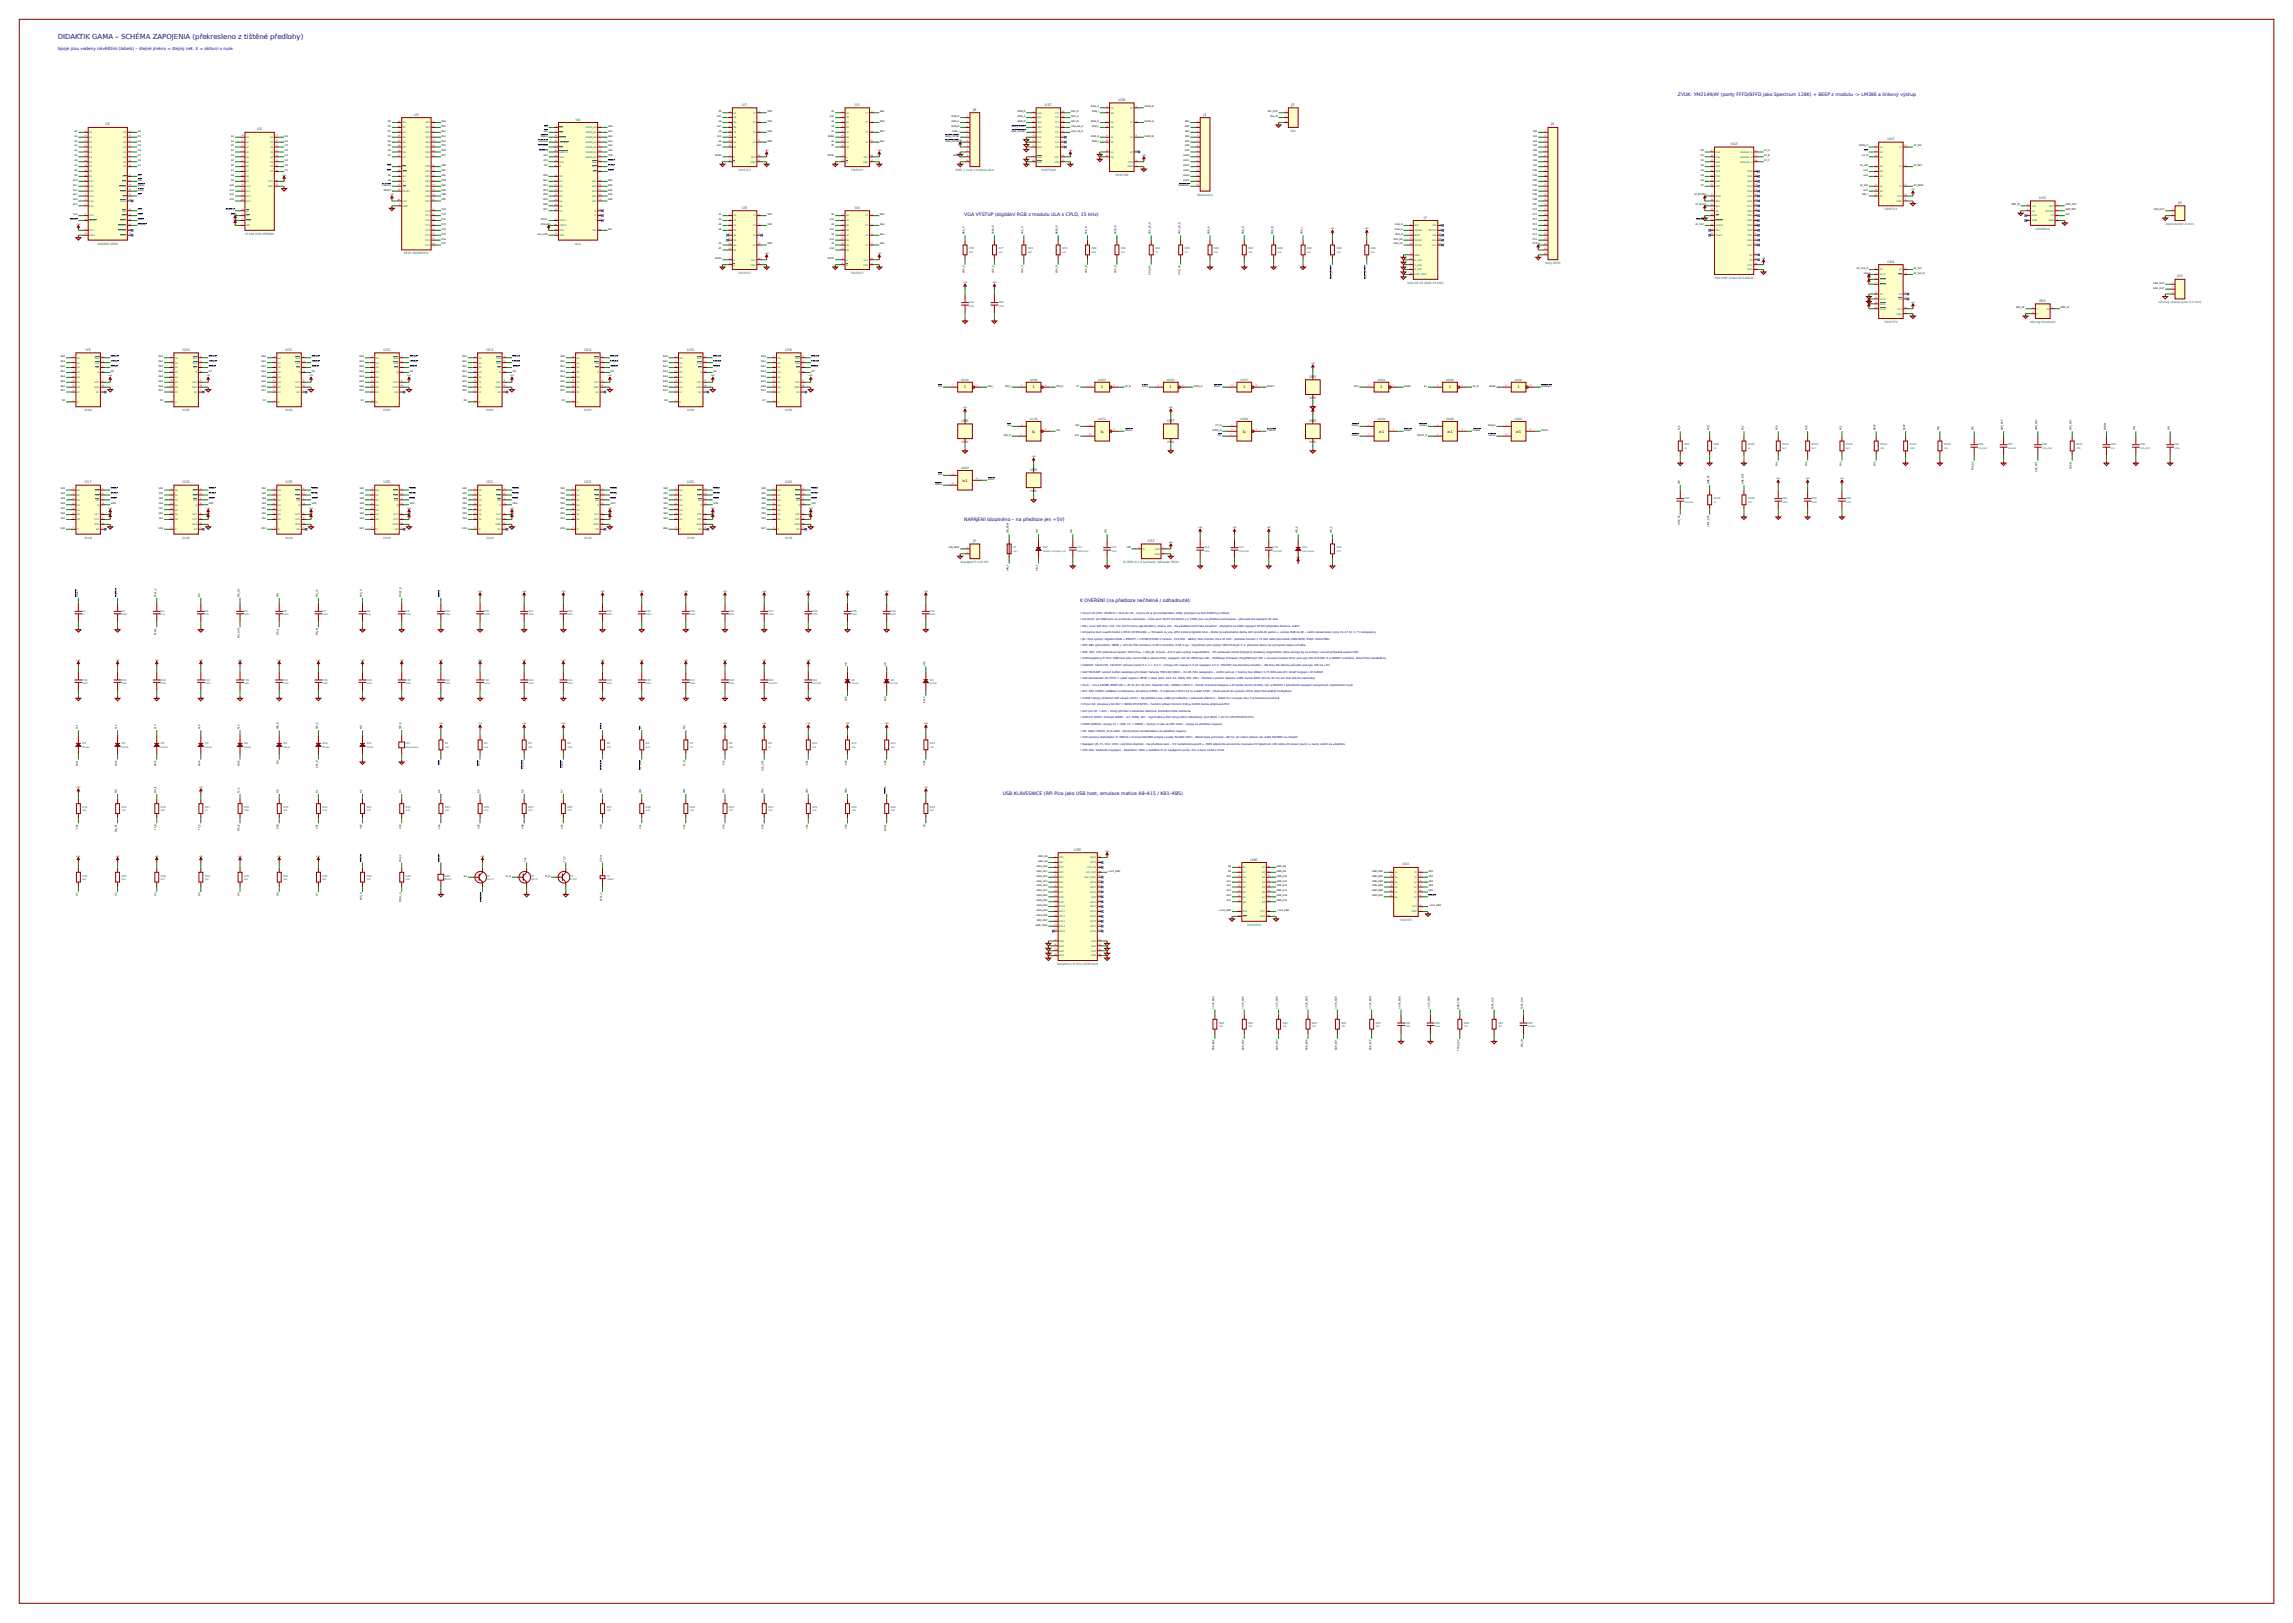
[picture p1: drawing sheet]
<svg xmlns="http://www.w3.org/2000/svg" width="1189mm" height="841mm" viewBox="0 0 1189 841" stroke-linecap="round" stroke-linejoin="round" font-family="sans-serif">
<defs><g id="words">
<text font-size="3.6" fill="#008" x="30" y="20">DIDAKTIK GAMA – SCHÉMA ZAPOJENIA (překresleno z tištěné předlohy)</text>
<g font-size="2.4" fill="#008">
<text x="870" y="50">ZVUK: YM2149/AY (porty FFFD/BFFD jako Spectrum 128K) + BEEP z modulu -&gt; LM386 a linkový výstup</text>
<text x="500" y="112">VGA VÝSTUP (digitální RGB z modulu ULA s CPLD, 15 kHz)</text>
<text x="500" y="270">NAPÁJENÍ (doplněno – na předloze jen +5V)</text>
<text x="560" y="312">K OVĚŘENÍ (na předloze nečitelné / odhadnuté):</text>
<text x="520" y="412">USB KLÁVESNICE (RPi Pico jako USB host, emulace matice A8–A15 / KB1–KB5)</text>
</g>
<text font-size="2.2" fill="#008" x="30" y="26">Spoje jsou vedeny návěštími (labels) – stejné jméno = stejný net. X = aktivní v nule.</text>
<g font-size="2" fill="#800">
<text x="500" y="201">1</text>
<text x="535" y="201">1</text>
<text x="571" y="201">1</text>
<text x="607" y="201">1</text>
<text x="645" y="201">1</text>
<text x="716" y="201">1</text>
<text x="751" y="201">1</text>
<text x="787" y="201">1</text>
<text x="535" y="224">&amp;</text>
<text x="571" y="224">&amp;</text>
<text x="645" y="224">&amp;</text>
<text x="715" y="224">≥1</text>
<text x="751" y="224">≥1</text>
<text x="786" y="224">≥1</text>
<text x="499" y="250">≥1</text>
</g>
<g font-size="1.8" fill="#066">
<text x="580" y="52">U38</text>
<text x="215" y="60">U3</text>
<text x="385" y="55">U7</text>
<text x="443" y="55">U5</text>
<text x="505" y="57">J8</text>
<text x="542" y="55">U37</text>
<text x="624" y="60">J1</text>
<text x="670" y="55">J2</text>
<text x="55" y="65">U1</text>
<text x="299" y="63">U4</text>
<text x="805" y="65">J4</text>
<text x="133" y="68">U2</text>
<text x="898" y="75">U42</text>
<text x="979" y="73">U43</text>
<text x="1058" y="103">U45</text>
<text x="1130" y="106">J9</text>
<text x="385" y="108">U8</text>
<text x="443" y="108">U6</text>
<text x="738" y="113">J7</text>
<text x="979" y="136">U44</text>
<text x="1129" y="144">J10</text>
<text x="1058" y="157">RV1</text>
<text x="44" y="182">U9</text>
<text x="95" y="182">U10</text>
<text x="148" y="182">U11</text>
<text x="199" y="182">U12</text>
<text x="252" y="182">U13</text>
<text x="303" y="182">U14</text>
<text x="356" y="182">U15</text>
<text x="407" y="182">U16</text>
<text x="679" y="196">U25</text>
<text x="499" y="219">U26</text>
<text x="605" y="219">U27</text>
<text x="679" y="219">U28</text>
<text x="534" y="244">U29</text>
<text x="44" y="251">U17</text>
<text x="95" y="251">U18</text>
<text x="148" y="251">U19</text>
<text x="199" y="251">U20</text>
<text x="252" y="251">U21</text>
<text x="303" y="251">U22</text>
<text x="356" y="251">U23</text>
<text x="407" y="251">U24</text>
<text x="505" y="281">J5</text>
<text x="595" y="281">U32</text>
<text x="557" y="441">U39</text>
<text x="649" y="446">U40</text>
<text x="727" y="449">U41</text>
</g>
<g font-size="1.5" fill="#066">
<text x="669" y="68">MG</text>
<text x="383" y="89">74LS157</text>
<text x="441" y="89">74LS157</text>
<text x="496" y="89">RGB + zvuk z modulu ULA</text>
<text x="540" y="89">74HCT244</text>
<text x="578" y="91">74HCT08</text>
<text x="621" y="101">Klávesnice</text>
<text x="977" y="109">74HCT11</text>
<text x="1056" y="119">LM386N-1</text>
<text x="1123" y="117">Reproduktor 8 ohm</text>
<text x="127" y="122">27128 (16K EPROM)</text>
<text x="51" y="127">UA880D (Z80)</text>
<text x="210" y="132">8255 (MHB8255)</text>
<text x="298" y="127">ULA</text>
<text x="801" y="137">Porty 8255</text>
<text x="383" y="142">74LS157</text>
<text x="441" y="142">74LS157</text>
<text x="730" y="147">VGA DE-15 (RGB 15 kHz)</text>
<text x="889" y="145">YM2149F (nebo AY-3-8910)</text>
<text x="1119" y="157">Linkový výstup (jack 3,5 mm)</text>
<text x="977" y="167">74HCT74</text>
<text x="1053" y="167">10k log (hlasitost)</text>
<text x="498" y="197">U25A</text>
<text x="534" y="197">U25B</text>
<text x="570" y="197">U25C</text>
<text x="605" y="197">U25D</text>
<text x="643" y="197">U25F</text>
<text x="714" y="197">U26A</text>
<text x="750" y="197">U26B</text>
<text x="786" y="197">U26E</text>
<text x="679" y="207">PWR</text>
<text x="44" y="213">4164</text>
<text x="95" y="213">4164</text>
<text x="148" y="213">4164</text>
<text x="199" y="213">4164</text>
<text x="252" y="213">4164</text>
<text x="303" y="213">4164</text>
<text x="356" y="213">4164</text>
<text x="407" y="213">4164</text>
<text x="534" y="218">U27B</text>
<text x="570" y="218">U27C</text>
<text x="643" y="218">U28B</text>
<text x="714" y="218">U29A</text>
<text x="750" y="218">U29B</text>
<text x="786" y="218">U29C</text>
<text x="499" y="230">PWR</text>
<text x="605" y="230">PWR</text>
<text x="679" y="230">PWR</text>
<text x="498" y="243">U29D</text>
<text x="534" y="255">PWR</text>
<text x="44" y="279">2118</text>
<text x="95" y="279">2118</text>
<text x="148" y="279">2118</text>
<text x="199" y="279">2118</text>
<text x="252" y="279">2118</text>
<text x="303" y="279">2118</text>
<text x="356" y="279">2118</text>
<text x="407" y="279">2118</text>
<text x="498" y="292">Napájení 9–12V DC</text>
<text x="583" y="292">R-78E5.0-1.0 (spínaný, náhrada 7805)</text>
<text x="647" y="480">74LVC245</text>
<text x="726" y="477">74LVC07</text>
<text x="548" y="500">Raspberry Pi Pico (USB host)</text>
</g>
<g font-size="1.4" fill="#008">
<text x="560" y="318">• U2 pin 20 (/CE): /ROMCS = ULA pin 34 – U pinu 20 je jen kondenzátor 100p; připojení na ULA ROMCS je odhad</text>
<text x="560" y="321">• U4 (ULA): pin GND není ve schématu nakreslen – Čísla pinů 36/37 (A14/A15) a 2 (/WR) jsou na předloze rozmazaná – převzato dle zapojení ZX ULA</text>
<text x="560" y="325">• MG / zvuk (D9–D11, LS1, T3): horní konce reproduktoru, diod a 10n – Na předloze končí bez označení – připojeno na GND; zapojení KC507 přepsáno doslova, ověřit</text>
<text x="560" y="328">• U4 patice ULA: osadit modul s CPLD (XC95144XL + fi rmware zx_ula, GPL) místo originální ULA – Modul je samostatná deska (40 vývodů do patice + výstup RGB na J8) – zatím nenakreslen; piny 15–17 (U, V, Y) nezapojeny</text>
<text x="560" y="332">• J8 / VGA výstup: digitální RGB + BRIGHT + CSYNC/VSYNC z modulu, 15,6 kHz – Běžný VGA monitor chce 31 kHz – potřeba monitor s 15 kHz nebo převodník (GBS-8200, OSSC, RetroTINK)</text>
<text x="560" y="335">• R76–R81 (převodník): 680R + 1k5 do 75R monitoru: 0,50 V normální, 0,69 V jas – Vypočteno pro výstup 74HCT244 při 5 V; přesnost závisí na výstupním odporu hradla</text>
<text x="560" y="338">• R96, R97, C85 (přehrávač kazet): GP14 Pica -&gt; MG_IN, úroveň ~0,6 V jako výstup magnetofonu – Při nahrávání nemít připojený skutečný magnetofon (oba výstupy by se sčítaly); úroveň případně upravit R97</text>
<text x="560" y="342">• U39 Raspberry Pi Pico: USB host přes micro-USB a redukci OTG, napájení +5V do VBUS (pin 40) – Potřebuje fi rmware (TinyUSB host HID + emulace matice 8x5); pull-upy 10k drží KB1–5 a /RESET uvolněné, dokud Pico nenaběhne</text>
<text x="560" y="345">• U40/U41</text>
<text x="568" y="345">74LVC245, 74LVC07: převod úrovní 5 V &lt;-&gt; 3,3 V – Vstupy LVC snesou 5 V při napájení 3,3 V; 74LVC07 má otevřený kolektor – KB linky dál táhnou původní pull-upy 10k na +5V</text>
<text x="560" y="349">• U42 YM2149F: pinout ověřen katalogovým listem Yamaha YM2149 (1992) – Pin 26 /SEL nezapojen – vnitřní pull-up = hodiny bez dělení (1,75 MHz jako AY); totéž funguje s AY-3-8910</text>
<text x="560" y="352">• U43 dekódování AY: FFFD = výběr registru, BFFD = data (A15, A14, A1, IORQ, WR, /M1) – Shodné s portem Spectra 128K; Gama 8255 (A7=0, A1=1) ani ULA (A0=0) nekolidují</text>
<text x="560" y="355">• Zvuk – mix a LM386: BEEP 10k + AY 3x 4k7 do 2k2, hlasitost 10k, LM386 z VIN 9 V – Poměr hlasitosti beeperu a AY podle sluchu (R104); LS1 a D9/D10 z původního zapojení neosazovat, reproduktor na J9</text>
<text x="560" y="359">• R27–R33 (330R): oddělení multiplexeru od adresy DRAM – S modulem CPLD (3,3 V) zvážit 470R – omezí proud do výstupů CPLD, když ULA přebíjí multiplexer</text>
<text x="560" y="362">• U7/U8 vstupy: přiřazení A/B vstupů LS157 – Na předloze jsou vidět jen odbočky z adresové sběrnice – řádek An / sloupec An+7 je odvozeno funkčně</text>
<text x="560" y="366">• U5 pin 10: sloupcový bit RA7 = BANK (PC0</text>
<text x="591" y="366">8255) – Funkční odhad: horních 32K je 2x32K banka přepínaná PC0</text>
<text x="560" y="369">• U27 pin 10: = A15 – Vstup přichází z adresové sběrnice, konkrétní linka nečitelná</text>
<text x="560" y="372">• U28 (CS 8255): 3vstupé NAND: ~A7, IORQ, /M1 – Typ hradla a třetí vstup (/M1) odhadnuty; port 8255 = A7=0 (1Fh/3Fh/5Fh/7Fh)</text>
<text x="560" y="376">• U29D (/WE64): vstupy 12 = /WR, 13 = /MREQ – Výstup 11 jde na /WE 4164 – vstupy na předloze nejasné</text>
<text x="560" y="379">• C9: 100p z MUX2_D na GND – Druhý konec kondenzátoru na předloze nejasný</text>
<text x="560" y="383">• U32 spínaný stabilizátor: R-78E5.0-1.0 místo MA7805 (stejné vývody IN-GND-OUT) – Méně tepla (účinnost ~90 %); při rušení obrazu lze vrátit MA7805 na chladiči</text>
<text x="560" y="386">• Napájení (J5, F1, D12, U32): celý blok doplněn – Na předloze není – 9 V nestabilizovaných + 7805 odpovídá servisnímu manuálu ZX Spectrum 128 (zdroj ZX power pack); u Gamy ověřit na adaptéru</text>
<text x="560" y="389">• C20–C61: blokování napájení – Doplněno: 100n u každého IC (u napájecích pinů), 47u u bank 4164 a 2118</text>
</g>
<g font-size="1.3" fill="#066">
<text x="503" y="129">R76</text>
<text x="518" y="129">R77</text>
<text x="533" y="129">R78</text>
<text x="551" y="129">R79</text>
<text x="566" y="129">R80</text>
<text x="581" y="129">R81</text>
<text x="599" y="129">R82</text>
<text x="614" y="129">R83</text>
<text x="630" y="129">R84</text>
<text x="648" y="129">R85</text>
<text x="663" y="129">R86</text>
<text x="678" y="129">R87</text>
<text x="693" y="129">R88</text>
<text x="711" y="129">R89</text>
<text x="503" y="157">C81</text>
<text x="518" y="157">C82</text>
<text x="874" y="231">R98</text>
<text x="889" y="231">R99</text>
<text x="907" y="231">R100</text>
<text x="924" y="231">R101</text>
<text x="940" y="231">R102</text>
<text x="957" y="231">R103</text>
<text x="975" y="231">R104</text>
<text x="991" y="231">R105</text>
<text x="1008" y="231">R106</text>
<text x="1026" y="231">C86</text>
<text x="1041" y="231">C87</text>
<text x="1059" y="231">C88</text>
<text x="1077" y="231">R107</text>
<text x="1095" y="231">C89</text>
<text x="1110" y="231">C90</text>
<text x="1128" y="231">C91</text>
<text x="874" y="259">C92</text>
<text x="889" y="259">R108</text>
<text x="907" y="259">R109</text>
<text x="924" y="259">C93</text>
<text x="940" y="259">C94</text>
<text x="957" y="259">C95</text>
<text x="526" y="284">F1</text>
<text x="541" y="284">D12</text>
<text x="559" y="284">C11</text>
<text x="576" y="284">C12</text>
<text x="625" y="284">C13</text>
<text x="642" y="284">C14</text>
<text x="660" y="284">C15</text>
<text x="675" y="284">D13</text>
<text x="693" y="284">R45</text>
<text x="43" y="317">C1</text>
<text x="63" y="317">C2</text>
<text x="83" y="317">C3</text>
<text x="106" y="317">C4</text>
<text x="127" y="317">C5</text>
<text x="147" y="317">C6</text>
<text x="167" y="317">C7</text>
<text x="190" y="317">C8</text>
<text x="211" y="317">C9</text>
<text x="231" y="317">C10</text>
<text x="251" y="317">C20</text>
<text x="274" y="317">C21</text>
<text x="294" y="317">C22</text>
<text x="315" y="317">C23</text>
<text x="335" y="317">C24</text>
<text x="358" y="317">C25</text>
<text x="378" y="317">C26</text>
<text x="399" y="317">C27</text>
<text x="421" y="317">C28</text>
<text x="442" y="317">C29</text>
<text x="462" y="317">C30</text>
<text x="482" y="317">C31</text>
<text x="43" y="353">C32</text>
<text x="63" y="353">C33</text>
<text x="83" y="353">C34</text>
<text x="106" y="353">C35</text>
<text x="127" y="353">C36</text>
<text x="147" y="353">C37</text>
<text x="167" y="353">C38</text>
<text x="190" y="353">C39</text>
<text x="211" y="353">C40</text>
<text x="231" y="353">C41</text>
<text x="251" y="353">C42</text>
<text x="274" y="353">C43</text>
<text x="294" y="353">C44</text>
<text x="315" y="353">C45</text>
<text x="335" y="353">C46</text>
<text x="358" y="353">C47</text>
<text x="378" y="353">C48</text>
<text x="399" y="353">C60</text>
<text x="421" y="353">C61</text>
<text x="442" y="353">D1</text>
<text x="462" y="353">D2</text>
<text x="482" y="353">D3</text>
<text x="43" y="386">D4</text>
<text x="63" y="386">D5</text>
<text x="83" y="386">D6</text>
<text x="106" y="386">D7</text>
<text x="127" y="386">D8</text>
<text x="147" y="386">D9</text>
<text x="167" y="386">D10</text>
<text x="190" y="386">D11</text>
<text x="211" y="386">LS1</text>
<text x="231" y="386">R1</text>
<text x="251" y="386">R2</text>
<text x="274" y="386">R3</text>
<text x="294" y="386">R4</text>
<text x="315" y="386">R5</text>
<text x="335" y="386">R6</text>
<text x="358" y="386">R7</text>
<text x="378" y="386">R8</text>
<text x="399" y="386">R9</text>
<text x="421" y="386">R10</text>
<text x="442" y="386">R11</text>
<text x="462" y="386">R12</text>
<text x="482" y="386">R13</text>
<text x="43" y="419">R14</text>
<text x="63" y="419">R15</text>
<text x="83" y="419">R16</text>
<text x="106" y="419">R17</text>
<text x="127" y="419">R18</text>
<text x="147" y="419">R19</text>
<text x="167" y="419">R20</text>
<text x="190" y="419">R21</text>
<text x="211" y="419">R22</text>
<text x="231" y="419">R23</text>
<text x="251" y="419">R24</text>
<text x="274" y="419">R25</text>
<text x="294" y="419">R26</text>
<text x="315" y="419">R27</text>
<text x="335" y="419">R28</text>
<text x="358" y="419">R29</text>
<text x="378" y="419">R30</text>
<text x="399" y="419">R31</text>
<text x="421" y="419">R32</text>
<text x="442" y="419">R33</text>
<text x="462" y="419">R34</text>
<text x="482" y="419">R35</text>
<text x="43" y="454">R36</text>
<text x="63" y="454">R37</text>
<text x="83" y="454">R38</text>
<text x="106" y="454">R39</text>
<text x="127" y="454">R40</text>
<text x="147" y="454">R41</text>
<text x="167" y="454">R42</text>
<text x="190" y="454">R43</text>
<text x="211" y="454">R44</text>
<text x="231" y="454">SW1</text>
<text x="253" y="454">T1</text>
<text x="275" y="454">T2</text>
<text x="296" y="454">T3</text>
<text x="315" y="454">Y1</text>
<text x="632" y="531">R90</text>
<text x="648" y="531">R91</text>
<text x="665" y="531">R92</text>
<text x="681" y="531">R93</text>
<text x="696" y="531">R94</text>
<text x="714" y="531">R95</text>
<text x="729" y="531">C83</text>
<text x="744" y="531">C84</text>
<text x="759" y="531">R96</text>
<text x="777" y="531">R97</text>
<text x="792" y="531">C85</text>
</g>
<g font-size="1.2">
<text x="373" y="58">A5</text>
<text x="398" y="58">VM5</text>
<text x="431" y="58">A2</text>
<text x="456" y="58">RA2</text>
<text x="528" y="58">RGB_R</text>
<text x="556" y="58">DAC_R</text>
<text x="566" y="56">RGB_R</text>
<text x="566" y="58">RGB_I</text>
<text x="594" y="56">DACB_R</text>
<text x="658" y="58">MG_OUT</text>
<text x="201" y="63">D0</text>
<text x="201" y="66">D1</text>
<text x="229" y="63">PA0</text>
<text x="229" y="66">PA1</text>
<text x="282" y="66">RD</text>
<text x="315" y="66">VA0</text>
<text x="372" y="61">A12</text>
<text x="372" y="66">A11</text>
<text x="373" y="63">A4</text>
<text x="398" y="63">VM4</text>
<text x="430" y="61">A10</text>
<text x="431" y="63">A0</text>
<text x="431" y="66">A8</text>
<text x="456" y="63">RA0</text>
<text x="493" y="63">RGB_G</text>
<text x="494" y="61">RGB_R</text>
<text x="494" y="66">RGB_B</text>
<text x="525" y="66">RGB_CSYNC</text>
<text x="528" y="61">RGB_G</text>
<text x="528" y="63">RGB_B</text>
<text x="556" y="61">DAC_G</text>
<text x="556" y="63">DAC_B</text>
<text x="556" y="66">VGA_HS_D</text>
<text x="566" y="63">RGB_G</text>
<text x="566" y="66">RGB_I</text>
<text x="594" y="63">DACB_G</text>
<text x="615" y="63">KB1</text>
<text x="615" y="66">KB2</text>
<text x="659" y="61">MG_IN</text>
<text x="39" y="68">A0</text>
<text x="39" y="71">A1</text>
<text x="72" y="68">D0</text>
<text x="72" y="71">D1</text>
<text x="120" y="71">A0</text>
<text x="148" y="71">D0</text>
<text x="201" y="68">D2</text>
<text x="201" y="71">D3</text>
<text x="229" y="68">PA2</text>
<text x="229" y="71">PA3</text>
<text x="281" y="71">MREQ</text>
<text x="282" y="68">WR</text>
<text x="315" y="68">VA1</text>
<text x="315" y="71">VA2</text>
<text x="372" y="71">A10</text>
<text x="373" y="68">A3</text>
<text x="398" y="68">VM3</text>
<text x="429" y="71">BANK</text>
<text x="431" y="68">A7</text>
<text x="456" y="68">RA7</text>
<text x="490" y="71">RGB_CSYNC</text>
<text x="494" y="68">RGB_I</text>
<text x="525" y="68">RGB_VSYNC</text>
<text x="556" y="68">VGA_VS_D</text>
<text x="566" y="71">RGB_B</text>
<text x="594" y="71">DACB_B</text>
<text x="615" y="68">KB3</text>
<text x="615" y="71">KB4</text>
<text x="795" y="68">PA0</text>
<text x="795" y="71">PA1</text>
<text x="39" y="73">A2</text>
<text x="39" y="76">A3</text>
<text x="72" y="73">D2</text>
<text x="72" y="76">D3</text>
<text x="120" y="73">A1</text>
<text x="120" y="76">A2</text>
<text x="148" y="73">D1</text>
<text x="148" y="76">D2</text>
<text x="201" y="73">D4</text>
<text x="201" y="76">D5</text>
<text x="229" y="73">PA4</text>
<text x="229" y="76">PA5</text>
<text x="279" y="76">INT_ULA</text>
<text x="279" y="73">IORQGE</text>
<text x="315" y="73">VA3</text>
<text x="315" y="76">VA4</text>
<text x="372" y="76">A13</text>
<text x="373" y="73">A6</text>
<text x="398" y="73">VM6</text>
<text x="431" y="73">A1</text>
<text x="431" y="76">A9</text>
<text x="456" y="73">RA1</text>
<text x="490" y="73">RGB_VSYNC</text>
<text x="566" y="73">RGB_I</text>
<text x="615" y="73">KB5</text>
<text x="615" y="76">KA8</text>
<text x="795" y="73">PA2</text>
<text x="795" y="76">PA3</text>
<text x="964" y="76">IORQ_H</text>
<text x="993" y="76">AY_IOX</text>
<text x="39" y="78">A4</text>
<text x="39" y="81">A5</text>
<text x="39" y="84">A6</text>
<text x="72" y="78">D4</text>
<text x="72" y="81">D5</text>
<text x="72" y="84">D6</text>
<text x="120" y="78">A3</text>
<text x="120" y="81">A4</text>
<text x="120" y="84">A5</text>
<text x="148" y="78">D3</text>
<text x="148" y="81">D4</text>
<text x="148" y="84">D5</text>
<text x="201" y="78">D6</text>
<text x="201" y="81">D7</text>
<text x="229" y="78">PA6</text>
<text x="229" y="81">PA7</text>
<text x="280" y="78">ROMCS</text>
<text x="282" y="81">A14</text>
<text x="282" y="84">A15</text>
<text x="315" y="78">VA5</text>
<text x="315" y="81">VA6</text>
<text x="315" y="84">VRAS</text>
<text x="371" y="81">MUX1</text>
<text x="429" y="81">MUX2</text>
<text x="495" y="81">BEEP</text>
<text x="614" y="81">KA10</text>
<text x="614" y="84">KA11</text>
<text x="615" y="78">KA9</text>
<text x="795" y="78">PA4</text>
<text x="795" y="81">PA5</text>
<text x="795" y="84">PA6</text>
<text x="882" y="78">D0</text>
<text x="882" y="81">D1</text>
<text x="882" y="84">D2</text>
<text x="915" y="78">AY_A</text>
<text x="915" y="81">AY_B</text>
<text x="915" y="84">AY_C</text>
<text x="966" y="81">A1_N</text>
<text x="967" y="78">M1</text>
<text x="39" y="86">A7</text>
<text x="39" y="89">A8</text>
<text x="72" y="86">D7</text>
<text x="120" y="86">A6</text>
<text x="120" y="89">A7</text>
<text x="148" y="86">D6</text>
<text x="148" y="89">D7</text>
<text x="201" y="89">WR</text>
<text x="201" y="86">RD</text>
<text x="229" y="86">PB0</text>
<text x="229" y="89">PB1</text>
<text x="282" y="86">PHI</text>
<text x="315" y="86">VCAS</text>
<text x="315" y="89">VWE</text>
<text x="614" y="86">KA12</text>
<text x="614" y="89">KA13</text>
<text x="795" y="89">PB0</text>
<text x="795" y="86">PA7</text>
<text x="882" y="86">D3</text>
<text x="882" y="89">D4</text>
<text x="965" y="86">AY_IOX</text>
<text x="967" y="89">A15</text>
<text x="993" y="86">AY_BC1</text>
<text x="38" y="94">A10</text>
<text x="39" y="91">A9</text>
<text x="72" y="91">RD</text>
<text x="72" y="94">WR</text>
<text x="120" y="91">A8</text>
<text x="120" y="94">A9</text>
<text x="201" y="91">A5</text>
<text x="201" y="94">A6</text>
<text x="229" y="91">PB2</text>
<text x="229" y="94">PB3</text>
<text x="282" y="91">VD0</text>
<text x="282" y="94">VD1</text>
<text x="315" y="94">KB1</text>
<text x="614" y="91">KA14</text>
<text x="614" y="94">KA15</text>
<text x="795" y="91">PB1</text>
<text x="795" y="94">PB2</text>
<text x="882" y="91">D5</text>
<text x="882" y="94">D6</text>
<text x="967" y="91">A14</text>
<text x="38" y="96">A11</text>
<text x="38" y="99">A12</text>
<text x="38" y="101">A13</text>
<text x="72" y="96">MREQ</text>
<text x="72" y="99">IORQ</text>
<text x="72" y="101">M1</text>
<text x="119" y="96">A10</text>
<text x="119" y="99">A11</text>
<text x="119" y="101">A12</text>
<text x="198" y="96">CS8255</text>
<text x="199" y="99">RESET</text>
<text x="229" y="96">PB4</text>
<text x="229" y="99">PB5</text>
<text x="229" y="101">PB6</text>
<text x="282" y="96">VD2</text>
<text x="282" y="99">VD3</text>
<text x="282" y="101">VD4</text>
<text x="315" y="96">KB2</text>
<text x="315" y="99">KB3</text>
<text x="315" y="101">KB4</text>
<text x="611" y="96">BANKSEL</text>
<text x="795" y="96">PB3</text>
<text x="795" y="99">PB4</text>
<text x="795" y="101">PB5</text>
<text x="879" y="101">AY_BDIR</text>
<text x="882" y="96">D7</text>
<text x="965" y="96">AY_IOX</text>
<text x="966" y="101">WR_I</text>
<text x="967" y="99">A15</text>
<text x="993" y="96">AY_BDIR</text>
<text x="38" y="104">A14</text>
<text x="38" y="106">A15</text>
<text x="119" y="104">A13</text>
<text x="229" y="104">PB7</text>
<text x="282" y="104">VD5</text>
<text x="282" y="106">VD6</text>
<text x="315" y="104">KB5</text>
<text x="795" y="104">PB6</text>
<text x="795" y="106">PB7</text>
<text x="879" y="106">AY_BC1</text>
<text x="1043" y="106">AMP_IN</text>
<text x="1071" y="106">AMP_OUT</text>
<text x="38" y="111">CLK</text>
<text x="72" y="109">INT</text>
<text x="72" y="111">NMI</text>
<text x="117" y="109">ROMCS</text>
<text x="120" y="111">RD</text>
<text x="229" y="109">PC0</text>
<text x="229" y="111">PC1</text>
<text x="282" y="109">VD7</text>
<text x="373" y="111">A1</text>
<text x="398" y="111">VM1</text>
<text x="431" y="111">A5</text>
<text x="456" y="111">RA5</text>
<text x="795" y="109">PC0</text>
<text x="795" y="111">PC1</text>
<text x="1071" y="109">AMP_BYP</text>
<text x="1071" y="111">VIN</text>
<text x="1117" y="109">SPK_OUT</text>
<text x="36" y="114">RESET</text>
<text x="72" y="114">WAIT</text>
<text x="72" y="117">BUSRQ</text>
<text x="229" y="114">PC2</text>
<text x="229" y="117">PC3</text>
<text x="229" y="119">PC4</text>
<text x="280" y="114">XTAL1</text>
<text x="280" y="117">XTAL2</text>
<text x="315" y="119">MG</text>
<text x="373" y="114">A8</text>
<text x="373" y="117">A2</text>
<text x="373" y="119">A9</text>
<text x="398" y="117">VM2</text>
<text x="430" y="114">A13</text>
<text x="430" y="119">A12</text>
<text x="431" y="117">A4</text>
<text x="456" y="117">RA4</text>
<text x="723" y="119">VGA_G</text>
<text x="723" y="117">VGA_R</text>
<text x="795" y="114">PC2</text>
<text x="795" y="117">PC3</text>
<text x="795" y="119">PC4</text>
<text x="879" y="117">AY_CLK</text>
<text x="880" y="114">RESET</text>
<text x="229" y="122">PC5</text>
<text x="229" y="124">PC6</text>
<text x="279" y="122">ULA_UPE</text>
<text x="430" y="124">A11</text>
<text x="431" y="122">A3</text>
<text x="456" y="122">RA3</text>
<text x="500" y="122" transform="rotate(-90 500 122)">DAC_R</text>
<text x="515" y="122" transform="rotate(-90 515 122)">DACB_R</text>
<text x="531" y="122" transform="rotate(-90 531 122)">DAC_G</text>
<text x="548" y="122" transform="rotate(-90 548 122)">DACB_G</text>
<text x="564" y="122" transform="rotate(-90 564 122)">DAC_B</text>
<text x="579" y="122" transform="rotate(-90 579 122)">DACB_B</text>
<text x="597" y="122" transform="rotate(-90 597 122)">VGA_HS_D</text>
<text x="612" y="122" transform="rotate(-90 612 122)">VGA_VS_D</text>
<text x="627" y="122" transform="rotate(-90 627 122)">RGB_R</text>
<text x="645" y="122" transform="rotate(-90 645 122)">RGB_G</text>
<text x="660" y="122" transform="rotate(-90 660 122)">RGB_B</text>
<text x="676" y="122" transform="rotate(-90 676 122)">RGB_I</text>
<text x="723" y="124">VGA_HS</text>
<text x="723" y="122">VGA_B</text>
<text x="795" y="122">PC5</text>
<text x="795" y="124">PC6</text>
<text x="229" y="127">PC7</text>
<text x="373" y="127">A0</text>
<text x="373" y="129">A7</text>
<text x="398" y="127">VM0</text>
<text x="430" y="129">A14</text>
<text x="431" y="127">A6</text>
<text x="456" y="127">RA6</text>
<text x="723" y="127">VGA_VS</text>
<text x="795" y="127">PC7</text>
<text x="371" y="134">MUX1</text>
<text x="429" y="134">MUX2</text>
<text x="500" y="142" transform="rotate(-90 500 142)">VGA_R</text>
<text x="515" y="142" transform="rotate(-90 515 142)">VGA_R</text>
<text x="531" y="142" transform="rotate(-90 531 142)">VGA_G</text>
<text x="548" y="142" transform="rotate(-90 548 142)">VGA_G</text>
<text x="564" y="142" transform="rotate(-90 564 142)">VGA_B</text>
<text x="579" y="142" transform="rotate(-90 579 142)">VGA_B</text>
<text x="597" y="142" transform="rotate(-90 597 142)">VGA_HS</text>
<text x="612" y="142" transform="rotate(-90 612 142)">VGA_VS</text>
<text x="963" y="139">AY_CLK_N</text>
<text x="967" y="142">CLK</text>
<text x="993" y="139">AY_CLK</text>
<text x="993" y="142">AY_CLK_N</text>
<text x="691" y="145" transform="rotate(-90 691 145)">RGB_CSYNC</text>
<text x="709" y="145" transform="rotate(-90 709 145)">RGB_VSYNC</text>
<text x="1117" y="147">LINE_OUT</text>
<text x="1117" y="150">LINE_OUT</text>
<text x="1046" y="160">MIX_AC</text>
<text x="1069" y="160">AMP_IN</text>
<text x="32" y="185">RA0</text>
<text x="58" y="185">RAS64</text>
<text x="82" y="185">RA0</text>
<text x="108" y="185">RAS64</text>
<text x="136" y="185">RA0</text>
<text x="162" y="185">RAS64</text>
<text x="187" y="185">RA0</text>
<text x="213" y="185">RAS64</text>
<text x="240" y="185">RA0</text>
<text x="266" y="185">RAS64</text>
<text x="291" y="185">RA0</text>
<text x="317" y="185">RAS64</text>
<text x="344" y="185">RA0</text>
<text x="370" y="185">RAS64</text>
<text x="395" y="185">RA0</text>
<text x="421" y="185">RAS64</text>
<text x="32" y="188">RA1</text>
<text x="32" y="190">RA2</text>
<text x="58" y="188">CAS64</text>
<text x="58" y="190">WE64</text>
<text x="82" y="188">RA1</text>
<text x="82" y="190">RA2</text>
<text x="108" y="188">CAS64</text>
<text x="108" y="190">WE64</text>
<text x="136" y="188">RA1</text>
<text x="136" y="190">RA2</text>
<text x="162" y="188">CAS64</text>
<text x="162" y="190">WE64</text>
<text x="187" y="188">RA1</text>
<text x="187" y="190">RA2</text>
<text x="213" y="188">CAS64</text>
<text x="213" y="190">WE64</text>
<text x="240" y="188">RA1</text>
<text x="240" y="190">RA2</text>
<text x="266" y="188">CAS64</text>
<text x="266" y="190">WE64</text>
<text x="291" y="188">RA1</text>
<text x="291" y="190">RA2</text>
<text x="317" y="188">CAS64</text>
<text x="317" y="190">WE64</text>
<text x="344" y="188">RA1</text>
<text x="344" y="190">RA2</text>
<text x="370" y="188">CAS64</text>
<text x="370" y="190">WE64</text>
<text x="395" y="188">RA1</text>
<text x="395" y="190">RA2</text>
<text x="421" y="188">CAS64</text>
<text x="421" y="190">WE64</text>
<text x="32" y="193">RA3</text>
<text x="32" y="195">RA4</text>
<text x="32" y="198">RA5</text>
<text x="58" y="193">D0</text>
<text x="82" y="193">RA3</text>
<text x="82" y="195">RA4</text>
<text x="82" y="198">RA5</text>
<text x="108" y="193">D1</text>
<text x="136" y="193">RA3</text>
<text x="136" y="195">RA4</text>
<text x="136" y="198">RA5</text>
<text x="162" y="193">D2</text>
<text x="187" y="193">RA3</text>
<text x="187" y="195">RA4</text>
<text x="187" y="198">RA5</text>
<text x="213" y="193">D3</text>
<text x="240" y="193">RA3</text>
<text x="240" y="195">RA4</text>
<text x="240" y="198">RA5</text>
<text x="266" y="193">D4</text>
<text x="291" y="193">RA3</text>
<text x="291" y="195">RA4</text>
<text x="291" y="198">RA5</text>
<text x="317" y="193">D5</text>
<text x="344" y="193">RA3</text>
<text x="344" y="195">RA4</text>
<text x="344" y="198">RA5</text>
<text x="370" y="193">D6</text>
<text x="395" y="193">RA3</text>
<text x="395" y="195">RA4</text>
<text x="395" y="198">RA5</text>
<text x="421" y="193">D7</text>
<text x="32" y="200">RA6</text>
<text x="32" y="203">RA7</text>
<text x="82" y="200">RA6</text>
<text x="82" y="203">RA7</text>
<text x="136" y="200">RA6</text>
<text x="136" y="203">RA7</text>
<text x="187" y="200">RA6</text>
<text x="187" y="203">RA7</text>
<text x="240" y="200">RA6</text>
<text x="240" y="203">RA7</text>
<text x="291" y="200">RA6</text>
<text x="291" y="203">RA7</text>
<text x="344" y="200">RA6</text>
<text x="344" y="203">RA7</text>
<text x="395" y="200">RA6</text>
<text x="395" y="203">RA7</text>
<text x="487" y="200">WR</text>
<text x="512" y="200">WR_I</text>
<text x="521" y="200">WR_I</text>
<text x="548" y="200">WR_D</text>
<text x="558" y="200">A7</text>
<text x="583" y="200">A7_N</text>
<text x="592" y="200">IORQ</text>
<text x="619" y="200">IORQ_H</text>
<text x="630" y="200">RESET</text>
<text x="657" y="200">RESET</text>
<text x="702" y="200">PC0</text>
<text x="728" y="200">BANK</text>
<text x="739" y="200">A1</text>
<text x="764" y="200">A1_N</text>
<text x="772" y="200">BANK</text>
<text x="799" y="200">BANKSEL</text>
<text x="32" y="208">D0</text>
<text x="83" y="208">D1</text>
<text x="136" y="208">D2</text>
<text x="187" y="208">D3</text>
<text x="241" y="208">D4</text>
<text x="291" y="208">D5</text>
<text x="345" y="208">D6</text>
<text x="396" y="208">D7</text>
<text x="522" y="221">RD</text>
<text x="558" y="221">RW</text>
<text x="630" y="221">A7_N</text>
<text x="701" y="221">MREQ</text>
<text x="736" y="221">RAS64</text>
<text x="772" y="221">RAS_D</text>
<text x="521" y="226">WR_D</text>
<text x="548" y="223">RW</text>
<text x="557" y="226">A15</text>
<text x="583" y="223">SEL64</text>
<text x="629" y="223">IORQ_H</text>
<text x="632" y="226">M1</text>
<text x="657" y="223">CS8255</text>
<text x="701" y="226">MREQ</text>
<text x="728" y="223">RAS64</text>
<text x="735" y="226">MUX2_D</text>
<text x="764" y="223">CAS64</text>
<text x="772" y="226">SEL64</text>
<text x="799" y="223">MUX2</text>
<text x="871" y="223" transform="rotate(-90 871 223)">AY_A</text>
<text x="886" y="223" transform="rotate(-90 886 223)">AY_B</text>
<text x="904" y="223" transform="rotate(-90 904 223)">AY_C</text>
<text x="922" y="223" transform="rotate(-90 922 223)">AY_A</text>
<text x="937" y="223" transform="rotate(-90 937 223)">AY_B</text>
<text x="955" y="223" transform="rotate(-90 955 223)">AY_C</text>
<text x="973" y="223" transform="rotate(-90 973 223)">BEEP</text>
<text x="988" y="223" transform="rotate(-90 988 223)">BEEP</text>
<text x="1006" y="223" transform="rotate(-90 1006 223)">MIX</text>
<text x="1024" y="223" transform="rotate(-90 1024 223)">MIX</text>
<text x="1039" y="223" transform="rotate(-90 1039 223)">AMP_BYP</text>
<text x="1057" y="223" transform="rotate(-90 1057 223)">AMP_OUT</text>
<text x="1074" y="223" transform="rotate(-90 1074 223)">AMP_OUT</text>
<text x="1092" y="223" transform="rotate(-90 1092 223)">ZOBEL</text>
<text x="1107" y="223" transform="rotate(-90 1107 223)">VIN</text>
<text x="1125" y="223" transform="rotate(-90 1125 223)">VIN</text>
<text x="922" y="241" transform="rotate(-90 922 241)">MIX</text>
<text x="937" y="241" transform="rotate(-90 937 241)">MIX</text>
<text x="955" y="241" transform="rotate(-90 955 241)">MIX</text>
<text x="973" y="241" transform="rotate(-90 973 241)">MIX</text>
<text x="1024" y="244" transform="rotate(-90 1024 244)">MIX_AC</text>
<text x="1057" y="245" transform="rotate(-90 1057 245)">SPK_OUT</text>
<text x="1074" y="243" transform="rotate(-90 1074 243)">ZOBEL</text>
<text x="485" y="251">MREQ</text>
<text x="487" y="246">WR</text>
<text x="512" y="249">WE64</text>
<text x="871" y="251" transform="rotate(-90 871 251)">MIX</text>
<text x="886" y="251" transform="rotate(-90 886 251)">LINE_AC</text>
<text x="904" y="251" transform="rotate(-90 904 251)">LINE_OUT</text>
<text x="32" y="254">VA0</text>
<text x="32" y="256">VA2</text>
<text x="58" y="254">VRAS</text>
<text x="58" y="256">VCAS</text>
<text x="82" y="254">VA0</text>
<text x="82" y="256">VA2</text>
<text x="108" y="254">VRAS</text>
<text x="108" y="256">VCAS</text>
<text x="136" y="254">VA0</text>
<text x="136" y="256">VA2</text>
<text x="162" y="254">VRAS</text>
<text x="162" y="256">VCAS</text>
<text x="187" y="254">VA0</text>
<text x="187" y="256">VA2</text>
<text x="213" y="254">VRAS</text>
<text x="213" y="256">VCAS</text>
<text x="240" y="254">VA0</text>
<text x="240" y="256">VA2</text>
<text x="266" y="254">VRAS</text>
<text x="266" y="256">VCAS</text>
<text x="291" y="254">VA0</text>
<text x="291" y="256">VA2</text>
<text x="317" y="254">VRAS</text>
<text x="317" y="256">VCAS</text>
<text x="344" y="254">VA0</text>
<text x="344" y="256">VA2</text>
<text x="370" y="254">VRAS</text>
<text x="370" y="256">VCAS</text>
<text x="395" y="254">VA0</text>
<text x="395" y="256">VA2</text>
<text x="421" y="254">VRAS</text>
<text x="421" y="256">VCAS</text>
<text x="32" y="259">VA6</text>
<text x="32" y="261">VA4</text>
<text x="32" y="264">VA1</text>
<text x="58" y="259">VWE</text>
<text x="58" y="261">VD0</text>
<text x="82" y="259">VA6</text>
<text x="82" y="261">VA4</text>
<text x="82" y="264">VA1</text>
<text x="108" y="259">VWE</text>
<text x="108" y="261">VD1</text>
<text x="136" y="259">VA6</text>
<text x="136" y="261">VA4</text>
<text x="136" y="264">VA1</text>
<text x="162" y="259">VWE</text>
<text x="162" y="261">VD2</text>
<text x="187" y="259">VA6</text>
<text x="187" y="261">VA4</text>
<text x="187" y="264">VA1</text>
<text x="213" y="259">VWE</text>
<text x="213" y="261">VD3</text>
<text x="240" y="259">VA6</text>
<text x="240" y="261">VA4</text>
<text x="240" y="264">VA1</text>
<text x="266" y="259">VWE</text>
<text x="266" y="261">VD4</text>
<text x="291" y="259">VA6</text>
<text x="291" y="261">VA4</text>
<text x="291" y="264">VA1</text>
<text x="317" y="259">VWE</text>
<text x="317" y="261">VD5</text>
<text x="344" y="259">VA6</text>
<text x="344" y="261">VA4</text>
<text x="344" y="264">VA1</text>
<text x="370" y="259">VWE</text>
<text x="370" y="261">VD6</text>
<text x="395" y="259">VA6</text>
<text x="395" y="261">VA4</text>
<text x="395" y="264">VA1</text>
<text x="421" y="259">VWE</text>
<text x="421" y="261">VD7</text>
<text x="32" y="266">VA5</text>
<text x="32" y="269">VA3</text>
<text x="82" y="266">VA5</text>
<text x="82" y="269">VA3</text>
<text x="136" y="266">VA5</text>
<text x="136" y="269">VA3</text>
<text x="187" y="266">VA5</text>
<text x="187" y="269">VA3</text>
<text x="240" y="266">VA5</text>
<text x="240" y="269">VA3</text>
<text x="291" y="266">VA5</text>
<text x="291" y="269">VA3</text>
<text x="344" y="266">VA5</text>
<text x="344" y="269">VA3</text>
<text x="395" y="266">VA5</text>
<text x="395" y="269">VA3</text>
<text x="31" y="274">VD0</text>
<text x="82" y="274">VD1</text>
<text x="136" y="274">VD2</text>
<text x="186" y="274">VD3</text>
<text x="240" y="274">VD4</text>
<text x="291" y="274">VD5</text>
<text x="344" y="274">VD6</text>
<text x="395" y="274">VD7</text>
<text x="871" y="272" transform="rotate(-90 871 272)">LINE_AC</text>
<text x="886" y="273" transform="rotate(-90 886 273)">LINE_OUT</text>
<text x="523" y="277" transform="rotate(-90 523 277)">VIN_RAW</text>
<text x="538" y="277" transform="rotate(-90 538 277)">VIN</text>
<text x="556" y="277" transform="rotate(-90 556 277)">VIN</text>
<text x="574" y="277" transform="rotate(-90 574 277)">VIN</text>
<text x="673" y="277" transform="rotate(-90 673 277)">LED_K</text>
<text x="691" y="277" transform="rotate(-90 691 277)">LED_K</text>
<text x="492" y="284">VIN_RAW</text>
<text x="584" y="284">VIN</text>
<text x="523" y="296" transform="rotate(-90 523 296)">VIN_F</text>
<text x="538" y="296" transform="rotate(-90 538 296)">VIN_F</text>
<text x="40" y="310" transform="rotate(-90 40 310)">RESET</text>
<text x="61" y="310" transform="rotate(-90 61 310)">ROMCS</text>
<text x="81" y="310" transform="rotate(-90 81 310)">XTAL_C</text>
<text x="104" y="310" transform="rotate(-90 104 310)">MG</text>
<text x="124" y="310" transform="rotate(-90 124 310)">MG_O1</text>
<text x="145" y="310" transform="rotate(-90 145 310)">MG</text>
<text x="165" y="310" transform="rotate(-90 165 310)">MG_I2</text>
<text x="188" y="310" transform="rotate(-90 188 310)">RAS_D</text>
<text x="208" y="310" transform="rotate(-90 208 310)">MUX2_D</text>
<text x="228" y="310" transform="rotate(-90 228 310)">MREQ</text>
<text x="81" y="329" transform="rotate(-90 81 329)">XTAL2</text>
<text x="145" y="329" transform="rotate(-90 145 329)">MG_I1</text>
<text x="165" y="329" transform="rotate(-90 165 329)">MG_IN</text>
<text x="124" y="331" transform="rotate(-90 124 331)">MG_OUT</text>
<text x="439" y="345" transform="rotate(-90 439 345)">A8</text>
<text x="460" y="345" transform="rotate(-90 460 345)">A9</text>
<text x="480" y="345" transform="rotate(-90 480 345)">A10</text>
<text x="439" y="364" transform="rotate(-90 439 364)">KA8</text>
<text x="460" y="364" transform="rotate(-90 460 364)">KA9</text>
<text x="480" y="364" transform="rotate(-90 480 364)">KA10</text>
<text x="40" y="378" transform="rotate(-90 40 378)">A11</text>
<text x="61" y="378" transform="rotate(-90 61 378)">A12</text>
<text x="81" y="378" transform="rotate(-90 81 378)">A13</text>
<text x="104" y="378" transform="rotate(-90 104 378)">A14</text>
<text x="124" y="378" transform="rotate(-90 124 378)">A15</text>
<text x="145" y="378" transform="rotate(-90 145 378)">SPK_D</text>
<text x="165" y="378" transform="rotate(-90 165 378)">SPK_K</text>
<text x="188" y="378" transform="rotate(-90 188 378)">MG</text>
<text x="208" y="378" transform="rotate(-90 208 378)">SPK_K</text>
<text x="312" y="378" transform="rotate(-90 312 378)">IORQ</text>
<text x="333" y="378" transform="rotate(-90 333 378)">INT</text>
<text x="355" y="378" transform="rotate(-90 355 378)">PHI</text>
<text x="40" y="397" transform="rotate(-90 40 397)">KA11</text>
<text x="61" y="397" transform="rotate(-90 61 397)">KA12</text>
<text x="81" y="397" transform="rotate(-90 81 397)">KA13</text>
<text x="104" y="397" transform="rotate(-90 104 397)">KA14</text>
<text x="124" y="397" transform="rotate(-90 124 397)">KA15</text>
<text x="145" y="396" transform="rotate(-90 145 396)">MG</text>
<text x="165" y="398" transform="rotate(-90 165 398)">SPK_D</text>
<text x="228" y="396" transform="rotate(-90 228 396)">NMI</text>
<text x="249" y="397" transform="rotate(-90 249 397)">WAIT</text>
<text x="272" y="398" transform="rotate(-90 272 398)">BUSRQ</text>
<text x="292" y="398" transform="rotate(-90 292 398)">RESET</text>
<text x="312" y="399" transform="rotate(-90 312 399)">IORQGE</text>
<text x="333" y="399" transform="rotate(-90 333 399)">INT_ULA</text>
<text x="355" y="397" transform="rotate(-90 355 397)">T2_B</text>
<text x="376" y="396" transform="rotate(-90 376 396)">CLK</text>
<text x="396" y="400" transform="rotate(-90 396 400)">ULA_UPE</text>
<text x="419" y="397" transform="rotate(-90 419 397)">KB1</text>
<text x="439" y="397" transform="rotate(-90 439 397)">KB2</text>
<text x="460" y="397" transform="rotate(-90 460 397)">KB3</text>
<text x="480" y="397" transform="rotate(-90 480 397)">KB4</text>
<text x="61" y="411" transform="rotate(-90 61 411)">MG</text>
<text x="81" y="411" transform="rotate(-90 81 411)">MG_I1</text>
<text x="124" y="411" transform="rotate(-90 124 411)">T3_C</text>
<text x="145" y="411" transform="rotate(-90 145 411)">D0</text>
<text x="165" y="411" transform="rotate(-90 165 411)">D1</text>
<text x="188" y="411" transform="rotate(-90 188 411)">D2</text>
<text x="208" y="411" transform="rotate(-90 208 411)">D3</text>
<text x="228" y="411" transform="rotate(-90 228 411)">D4</text>
<text x="249" y="411" transform="rotate(-90 249 411)">D5</text>
<text x="272" y="411" transform="rotate(-90 272 411)">D6</text>
<text x="292" y="411" transform="rotate(-90 292 411)">D7</text>
<text x="312" y="411" transform="rotate(-90 312 411)">VM0</text>
<text x="333" y="411" transform="rotate(-90 333 411)">VM1</text>
<text x="355" y="411" transform="rotate(-90 355 411)">VM2</text>
<text x="376" y="411" transform="rotate(-90 376 411)">VM3</text>
<text x="396" y="411" transform="rotate(-90 396 411)">VM4</text>
<text x="419" y="411" transform="rotate(-90 419 411)">VM5</text>
<text x="439" y="411" transform="rotate(-90 439 411)">VM6</text>
<text x="460" y="411" transform="rotate(-90 460 411)">VRAS</text>
<text x="40" y="430" transform="rotate(-90 40 430)">KB5</text>
<text x="61" y="432" transform="rotate(-90 61 432)">MG_O1</text>
<text x="81" y="430" transform="rotate(-90 81 430)">T3_B</text>
<text x="104" y="430" transform="rotate(-90 104 430)">T3_C</text>
<text x="124" y="431" transform="rotate(-90 124 431)">MG_I2</text>
<text x="145" y="430" transform="rotate(-90 145 430)">VD0</text>
<text x="165" y="430" transform="rotate(-90 165 430)">VD1</text>
<text x="188" y="430" transform="rotate(-90 188 430)">VD2</text>
<text x="208" y="430" transform="rotate(-90 208 430)">VD3</text>
<text x="228" y="430" transform="rotate(-90 228 430)">VD4</text>
<text x="249" y="430" transform="rotate(-90 249 430)">VD5</text>
<text x="272" y="430" transform="rotate(-90 272 430)">VD6</text>
<text x="292" y="430" transform="rotate(-90 292 430)">VD7</text>
<text x="312" y="430" transform="rotate(-90 312 430)">VA0</text>
<text x="333" y="430" transform="rotate(-90 333 430)">VA1</text>
<text x="355" y="430" transform="rotate(-90 355 430)">VA2</text>
<text x="376" y="430" transform="rotate(-90 376 430)">VA3</text>
<text x="396" y="430" transform="rotate(-90 396 430)">VA4</text>
<text x="419" y="430" transform="rotate(-90 419 430)">VA5</text>
<text x="439" y="430" transform="rotate(-90 439 430)">VA6</text>
<text x="460" y="431" transform="rotate(-90 460 431)">MUX1</text>
<text x="480" y="429" transform="rotate(-90 480 429)">D0</text>
<text x="188" y="447" transform="rotate(-90 188 447)">RAS64</text>
<text x="208" y="447" transform="rotate(-90 208 447)">MUX2</text>
<text x="228" y="447" transform="rotate(-90 228 447)">RESET</text>
<text x="273" y="447" transform="rotate(-90 273 447)">CLK</text>
<text x="293" y="447" transform="rotate(-90 293 447)">T3_C</text>
<text x="312" y="447" transform="rotate(-90 312 447)">XTAL1</text>
<text x="538" y="449">KBD_A10</text>
<text x="539" y="444">KBD_A8</text>
<text x="539" y="447">KBD_A9</text>
<text x="637" y="449">A8</text>
<text x="662" y="449">KBD_A8</text>
<text x="241" y="454">A0</text>
<text x="262" y="454">T2_B</text>
<text x="283" y="454">T3_B</text>
<text x="538" y="452">KBD_A11</text>
<text x="538" y="454">KBD_A12</text>
<text x="575" y="452">+3V3_KBD</text>
<text x="636" y="454">A10</text>
<text x="637" y="452">A9</text>
<text x="662" y="452">KBD_A9</text>
<text x="662" y="454">KBD_A10</text>
<text x="712" y="452">KBD_KB1</text>
<text x="712" y="454">KBD_KB2</text>
<text x="741" y="452">KB1</text>
<text x="741" y="454">KB2</text>
<text x="538" y="457">KBD_A13</text>
<text x="538" y="460">KBD_A14</text>
<text x="636" y="457">A11</text>
<text x="636" y="460">A12</text>
<text x="662" y="457">KBD_A11</text>
<text x="662" y="460">KBD_A12</text>
<text x="712" y="457">KBD_KB3</text>
<text x="712" y="460">KBD_KB4</text>
<text x="741" y="457">KB3</text>
<text x="741" y="460">KB4</text>
<text x="40" y="464" transform="rotate(-90 40 464)">D1</text>
<text x="61" y="464" transform="rotate(-90 61 464)">D2</text>
<text x="81" y="464" transform="rotate(-90 81 464)">D3</text>
<text x="104" y="464" transform="rotate(-90 104 464)">D4</text>
<text x="124" y="464" transform="rotate(-90 124 464)">D5</text>
<text x="145" y="464" transform="rotate(-90 145 464)">D6</text>
<text x="165" y="464" transform="rotate(-90 165 464)">D7</text>
<text x="188" y="467" transform="rotate(-90 188 467)">RAS_D</text>
<text x="208" y="468" transform="rotate(-90 208 468)">MUX2_D</text>
<text x="250" y="468" transform="rotate(-90 250 468)">IORQGE</text>
<text x="312" y="467" transform="rotate(-90 312 467)">XTAL_C</text>
<text x="538" y="465">KBD_KB1</text>
<text x="538" y="467">KBD_KB2</text>
<text x="538" y="462">KBD_A15</text>
<text x="636" y="462">A13</text>
<text x="636" y="465">A14</text>
<text x="636" y="467">A15</text>
<text x="662" y="462">KBD_A13</text>
<text x="662" y="465">KBD_A14</text>
<text x="662" y="467">KBD_A15</text>
<text x="712" y="462">KBD_KB5</text>
<text x="712" y="465">KBD_RST</text>
<text x="741" y="462">KB5</text>
<text x="741" y="465">RESET</text>
<text x="538" y="470">KBD_KB3</text>
<text x="538" y="472">KBD_KB4</text>
<text x="632" y="472">+3V3_KBD</text>
<text x="662" y="472">+3V3_KBD</text>
<text x="741" y="470">+3V3_KBD</text>
<text x="537" y="480">KBD_TAPE</text>
<text x="538" y="475">KBD_KB5</text>
<text x="538" y="477">KBD_RST</text>
<text x="630" y="523" transform="rotate(-90 630 523)">+3V3_KBD</text>
<text x="645" y="523" transform="rotate(-90 645 523)">+3V3_KBD</text>
<text x="663" y="523" transform="rotate(-90 663 523)">+3V3_KBD</text>
<text x="678" y="523" transform="rotate(-90 678 523)">+3V3_KBD</text>
<text x="693" y="523" transform="rotate(-90 693 523)">+3V3_KBD</text>
<text x="711" y="523" transform="rotate(-90 711 523)">+3V3_KBD</text>
<text x="726" y="523" transform="rotate(-90 726 523)">+3V3_KBD</text>
<text x="742" y="523" transform="rotate(-90 742 523)">+3V3_KBD</text>
<text x="757" y="523" transform="rotate(-90 757 523)">KBD_TAPE</text>
<text x="775" y="523" transform="rotate(-90 775 523)">TAPE_DIV</text>
<text x="790" y="523" transform="rotate(-90 790 523)">TAPE_DIV</text>
<text x="630" y="545" transform="rotate(-90 630 545)">KBD_KB1</text>
<text x="645" y="545" transform="rotate(-90 645 545)">KBD_KB2</text>
<text x="663" y="545" transform="rotate(-90 663 545)">KBD_KB3</text>
<text x="678" y="545" transform="rotate(-90 678 545)">KBD_KB4</text>
<text x="693" y="545" transform="rotate(-90 693 545)">KBD_KB5</text>
<text x="711" y="544" transform="rotate(-90 711 544)">KBD_RST</text>
<text x="757" y="545" transform="rotate(-90 757 545)">TAPE_DIV</text>
<text x="790" y="543" transform="rotate(-90 790 543)">MG_IN</text>
</g>
<g font-size="1.2" fill="#066">
<text x="380" y="59">1A</text>
<text x="390" y="59">1Y</text>
<text x="439" y="59">1A</text>
<text x="449" y="59">1Y</text>
<text x="538" y="59">1A0</text>
<text x="547" y="59">1Y0</text>
<text x="576" y="56">1A</text>
<text x="576" y="59">1B</text>
<text x="586" y="56">1Y</text>
<text x="209" y="64">D0</text>
<text x="221" y="64">PA0</text>
<text x="380" y="61">1B</text>
<text x="380" y="64">2A</text>
<text x="390" y="64">2Y</text>
<text x="439" y="61">1B</text>
<text x="439" y="64">2A</text>
<text x="449" y="64">2Y</text>
<text x="538" y="61">1A1</text>
<text x="538" y="64">1A2</text>
<text x="547" y="61">1Y1</text>
<text x="547" y="64">1Y2</text>
<text x="576" y="64">2A</text>
<text x="586" y="64">2Y</text>
<text x="46" y="69">A0</text>
<text x="46" y="72">A1</text>
<text x="64" y="69">D0</text>
<text x="64" y="72">D1</text>
<text x="128" y="72">A0</text>
<text x="140" y="72">D0</text>
<text x="209" y="67">D1</text>
<text x="209" y="69">D2</text>
<text x="209" y="72">D3</text>
<text x="221" y="67">PA1</text>
<text x="221" y="69">PA2</text>
<text x="221" y="72">PA3</text>
<text x="290" y="67">RD</text>
<text x="290" y="69">WR</text>
<text x="290" y="72">MREQ</text>
<text x="304" y="67">DRAM_A0</text>
<text x="304" y="69">DRAM_A1</text>
<text x="304" y="72">DRAM_A2</text>
<text x="380" y="67">2B</text>
<text x="380" y="69">3A</text>
<text x="380" y="72">3B</text>
<text x="390" y="69">3Y</text>
<text x="439" y="67">2B</text>
<text x="439" y="69">3A</text>
<text x="439" y="72">3B</text>
<text x="449" y="69">3Y</text>
<text x="538" y="67">1A3</text>
<text x="538" y="69">2A3</text>
<text x="538" y="72">2A2</text>
<text x="547" y="67">1Y3</text>
<text x="547" y="69">2Y3</text>
<text x="547" y="72">2Y2</text>
<text x="576" y="67">2B</text>
<text x="576" y="72">3A</text>
<text x="586" y="72">3Y</text>
<text x="46" y="74">A2</text>
<text x="46" y="77">A3</text>
<text x="64" y="74">D2</text>
<text x="64" y="77">D3</text>
<text x="128" y="74">A1</text>
<text x="128" y="77">A2</text>
<text x="140" y="74">D1</text>
<text x="140" y="77">D2</text>
<text x="209" y="74">D4</text>
<text x="209" y="77">D5</text>
<text x="221" y="74">PA4</text>
<text x="221" y="77">PA5</text>
<text x="290" y="74">IORQGE</text>
<text x="290" y="77">INT</text>
<text x="304" y="74">DRAM_A3</text>
<text x="304" y="77">DRAM_A4</text>
<text x="380" y="74">4A</text>
<text x="380" y="77">4B</text>
<text x="390" y="74">4Y</text>
<text x="439" y="74">4A</text>
<text x="439" y="77">4B</text>
<text x="449" y="74">4Y</text>
<text x="538" y="74">2A1</text>
<text x="538" y="77">2A0</text>
<text x="547" y="74">2Y1</text>
<text x="547" y="77">2Y0</text>
<text x="576" y="74">3B</text>
<text x="975" y="77">1A</text>
<text x="985" y="77">1Y</text>
<text x="46" y="79">A4</text>
<text x="46" y="82">A5</text>
<text x="64" y="79">D4</text>
<text x="64" y="82">D5</text>
<text x="128" y="79">A3</text>
<text x="128" y="82">A4</text>
<text x="140" y="79">D3</text>
<text x="140" y="82">D4</text>
<text x="209" y="79">D6</text>
<text x="209" y="82">D7</text>
<text x="221" y="79">PA6</text>
<text x="221" y="82">PA7</text>
<text x="290" y="79">ROMCS</text>
<text x="290" y="82">A14</text>
<text x="304" y="79">DRAM_A5</text>
<text x="304" y="82">DRAM_A6</text>
<text x="380" y="82">S</text>
<text x="390" y="82">VCC</text>
<text x="439" y="82">S</text>
<text x="448" y="82">VCC</text>
<text x="538" y="82">1OE</text>
<text x="547" y="82">VCC</text>
<text x="576" y="79">4A</text>
<text x="576" y="82">4B</text>
<text x="586" y="79">4Y</text>
<text x="890" y="79">DA0</text>
<text x="890" y="82">DA1</text>
<text x="903" y="82">ANALOG_B</text>
<text x="903" y="79">ANALOG_A</text>
<text x="975" y="79">1B</text>
<text x="975" y="82">1C</text>
<text x="46" y="84">A6</text>
<text x="46" y="87">A7</text>
<text x="46" y="89">A8</text>
<text x="64" y="84">D6</text>
<text x="64" y="87">D7</text>
<text x="128" y="84">A5</text>
<text x="128" y="87">A6</text>
<text x="128" y="89">A7</text>
<text x="140" y="84">D5</text>
<text x="140" y="87">D6</text>
<text x="140" y="89">D7</text>
<text x="209" y="87">RD</text>
<text x="209" y="89">WR</text>
<text x="221" y="87">PB0</text>
<text x="221" y="89">PB1</text>
<text x="290" y="84">A15</text>
<text x="290" y="87">Φ</text>
<text x="307" y="87">CAS</text>
<text x="307" y="84">RAS</text>
<text x="307" y="89">WE</text>
<text x="380" y="84">G</text>
<text x="389" y="84">GND</text>
<text x="439" y="84">G</text>
<text x="448" y="84">GND</text>
<text x="538" y="84">2OE</text>
<text x="547" y="84">GND</text>
<text x="585" y="87">GND</text>
<text x="585" y="84">VCC</text>
<text x="890" y="84">DA2</text>
<text x="890" y="87">DA3</text>
<text x="890" y="89">DA4</text>
<text x="903" y="84">ANALOG_C</text>
<text x="906" y="89">IOA0</text>
<text x="975" y="87">2A</text>
<text x="975" y="89">2B</text>
<text x="985" y="87">2Y</text>
<text x="46" y="92">A9</text>
<text x="46" y="94">A10</text>
<text x="64" y="94">WR</text>
<text x="64" y="92">RD</text>
<text x="128" y="92">A8</text>
<text x="128" y="94">A9</text>
<text x="139" y="94">VCC</text>
<text x="209" y="92">A0</text>
<text x="209" y="94">A1</text>
<text x="221" y="92">PB2</text>
<text x="221" y="94">PB3</text>
<text x="290" y="92">D0</text>
<text x="290" y="94">D1</text>
<text x="307" y="94">KB1</text>
<text x="890" y="92">DA5</text>
<text x="890" y="94">DA6</text>
<text x="906" y="92">IOA1</text>
<text x="906" y="94">IOA2</text>
<text x="975" y="92">2C</text>
<text x="46" y="97">A11</text>
<text x="46" y="100">A12</text>
<text x="62" y="97">MREQ</text>
<text x="63" y="100">IORQ</text>
<text x="128" y="97">A10</text>
<text x="128" y="100">A11</text>
<text x="139" y="97">GND</text>
<text x="209" y="97">CS</text>
<text x="209" y="100">RESET</text>
<text x="221" y="97">PB4</text>
<text x="221" y="100">PB5</text>
<text x="290" y="97">D2</text>
<text x="290" y="100">D3</text>
<text x="307" y="97">KB2</text>
<text x="307" y="100">KB3</text>
<text x="890" y="97">DA7</text>
<text x="906" y="97">IOA3</text>
<text x="906" y="100">IOA4</text>
<text x="975" y="97">3A</text>
<text x="975" y="100">3B</text>
<text x="985" y="97">3Y</text>
<text x="46" y="102">A13</text>
<text x="46" y="105">A14</text>
<text x="46" y="107">A15</text>
<text x="62" y="105">RFSH</text>
<text x="64" y="102">M1</text>
<text x="128" y="102">A12</text>
<text x="128" y="105">A13</text>
<text x="209" y="105">VCC</text>
<text x="209" y="107">GND</text>
<text x="221" y="102">PB6</text>
<text x="221" y="105">PB7</text>
<text x="290" y="102">D4</text>
<text x="290" y="105">D5</text>
<text x="290" y="107">D6</text>
<text x="307" y="102">KB4</text>
<text x="307" y="105">KB5</text>
<text x="890" y="102">BDIR</text>
<text x="890" y="105">BC2</text>
<text x="890" y="107">BC1</text>
<text x="906" y="102">IOA5</text>
<text x="906" y="105">IOA6</text>
<text x="906" y="107">IOA7</text>
<text x="975" y="102">3C</text>
<text x="984" y="105">GND</text>
<text x="984" y="102">VCC</text>
<text x="1054" y="107">+IN</text>
<text x="1063" y="107">OUT</text>
<text x="46" y="112">CLK</text>
<text x="63" y="112">NMI</text>
<text x="64" y="110">INT</text>
<text x="128" y="110">CE</text>
<text x="128" y="112">OE</text>
<text x="221" y="110">PC0</text>
<text x="221" y="112">PC1</text>
<text x="290" y="110">D7</text>
<text x="309" y="110">U</text>
<text x="309" y="112">V</text>
<text x="380" y="112">1A</text>
<text x="390" y="112">1Y</text>
<text x="439" y="112">1A</text>
<text x="449" y="112">1Y</text>
<text x="890" y="110">A8</text>
<text x="890" y="112">A9</text>
<text x="906" y="110">IOB0</text>
<text x="906" y="112">IOB1</text>
<text x="1054" y="110">-IN</text>
<text x="1054" y="112">GAIN</text>
<text x="1061" y="110">BYPASS</text>
<text x="1064" y="112">VS</text>
<text x="46" y="115">RESET</text>
<text x="46" y="120">VCC</text>
<text x="61" y="117">BUSRQ</text>
<text x="62" y="120">BUSAK</text>
<text x="63" y="115">WAIT</text>
<text x="128" y="115">PGM</text>
<text x="128" y="117">VPP</text>
<text x="221" y="115">PC2</text>
<text x="221" y="117">PC3</text>
<text x="221" y="120">PC4</text>
<text x="290" y="115">XTAL1</text>
<text x="290" y="117">XTAL2</text>
<text x="290" y="120">VCC</text>
<text x="307" y="120">MG</text>
<text x="309" y="115">Y</text>
<text x="380" y="115">1B</text>
<text x="380" y="117">2A</text>
<text x="380" y="120">2B</text>
<text x="390" y="117">2Y</text>
<text x="439" y="115">1B</text>
<text x="439" y="117">2A</text>
<text x="439" y="120">2B</text>
<text x="449" y="117">2Y</text>
<text x="734" y="117">RED</text>
<text x="734" y="120">GREEN</text>
<text x="741" y="120">KEY/5V</text>
<text x="743" y="117">ID2</text>
<text x="890" y="115">RESET</text>
<text x="890" y="117">CLOCK</text>
<text x="890" y="120">SEL</text>
<text x="906" y="115">IOB2</text>
<text x="906" y="117">IOB3</text>
<text x="906" y="120">IOB4</text>
<text x="1054" y="115">GAIN</text>
<text x="1063" y="115">GND</text>
<text x="46" y="122">GND</text>
<text x="63" y="122">HALT</text>
<text x="221" y="122">PC5</text>
<text x="221" y="125">PC6</text>
<text x="290" y="122">UPE</text>
<text x="380" y="122">3A</text>
<text x="380" y="125">3B</text>
<text x="390" y="122">3Y</text>
<text x="439" y="122">3A</text>
<text x="439" y="125">3B</text>
<text x="449" y="122">3Y</text>
<text x="734" y="122">BLUE</text>
<text x="734" y="125">HSYNC</text>
<text x="743" y="125">SDA</text>
<text x="743" y="122">ID0</text>
<text x="890" y="122">TEST1</text>
<text x="906" y="122">IOB5</text>
<text x="906" y="125">IOB6</text>
<text x="221" y="127">PC7</text>
<text x="380" y="127">4A</text>
<text x="380" y="130">4B</text>
<text x="390" y="127">4Y</text>
<text x="439" y="127">4A</text>
<text x="439" y="130">4B</text>
<text x="449" y="127">4Y</text>
<text x="734" y="127">VSYNC</text>
<text x="743" y="127">SCL</text>
<text x="906" y="127">IOB7</text>
<text x="380" y="135">S</text>
<text x="380" y="138">G</text>
<text x="389" y="138">GND</text>
<text x="390" y="135">VCC</text>
<text x="439" y="135">S</text>
<text x="439" y="138">G</text>
<text x="448" y="138">GND</text>
<text x="448" y="135">VCC</text>
<text x="734" y="133">GND</text>
<text x="734" y="135">R_GND</text>
<text x="734" y="138">G_GND</text>
<text x="907" y="138">VCC</text>
<text x="907" y="133">NC</text>
<text x="907" y="135">NC</text>
<text x="734" y="140">B_GND</text>
<text x="734" y="143">SYNC_GND</text>
<text x="906" y="140">GND</text>
<text x="975" y="140">1D</text>
<text x="975" y="143">1CLK</text>
<text x="985" y="140">1Q</text>
<text x="985" y="143">1Q</text>
<text x="975" y="145">1PRE</text>
<text x="975" y="148">1CLR</text>
<text x="975" y="153">2D</text>
<text x="975" y="155">2CLK</text>
<text x="985" y="153">2Q</text>
<text x="985" y="155">2Q</text>
<text x="975" y="158">2PRE</text>
<text x="975" y="161">2CLR</text>
<text x="984" y="161">VCC</text>
<text x="1056" y="161">1</text>
<text x="1062" y="161">W</text>
<text x="984" y="163">GND</text>
<text x="1056" y="163">3</text>
<text x="40" y="186">A0</text>
<text x="49" y="186">RAS</text>
<text x="91" y="186">A0</text>
<text x="100" y="186">RAS</text>
<text x="144" y="186">A0</text>
<text x="153" y="186">RAS</text>
<text x="195" y="186">A0</text>
<text x="204" y="186">RAS</text>
<text x="248" y="186">A0</text>
<text x="258" y="186">RAS</text>
<text x="299" y="186">A0</text>
<text x="308" y="186">RAS</text>
<text x="352" y="186">A0</text>
<text x="362" y="186">RAS</text>
<text x="403" y="186">A0</text>
<text x="413" y="186">RAS</text>
<text x="40" y="188">A1</text>
<text x="40" y="191">A2</text>
<text x="49" y="188">CAS</text>
<text x="50" y="191">WE</text>
<text x="91" y="188">A1</text>
<text x="91" y="191">A2</text>
<text x="100" y="188">CAS</text>
<text x="100" y="191">WE</text>
<text x="144" y="188">A1</text>
<text x="144" y="191">A2</text>
<text x="153" y="188">CAS</text>
<text x="154" y="191">WE</text>
<text x="195" y="188">A1</text>
<text x="195" y="191">A2</text>
<text x="204" y="188">CAS</text>
<text x="205" y="191">WE</text>
<text x="248" y="188">A1</text>
<text x="248" y="191">A2</text>
<text x="257" y="188">CAS</text>
<text x="258" y="191">WE</text>
<text x="299" y="188">A1</text>
<text x="299" y="191">A2</text>
<text x="308" y="188">CAS</text>
<text x="309" y="191">WE</text>
<text x="352" y="188">A1</text>
<text x="352" y="191">A2</text>
<text x="362" y="188">CAS</text>
<text x="362" y="191">WE</text>
<text x="403" y="188">A1</text>
<text x="403" y="191">A2</text>
<text x="412" y="188">CAS</text>
<text x="413" y="191">WE</text>
<text x="40" y="194">A3</text>
<text x="40" y="196">A4</text>
<text x="51" y="194">Q</text>
<text x="91" y="194">A3</text>
<text x="91" y="196">A4</text>
<text x="101" y="194">Q</text>
<text x="144" y="194">A3</text>
<text x="144" y="196">A4</text>
<text x="155" y="194">Q</text>
<text x="195" y="194">A3</text>
<text x="195" y="196">A4</text>
<text x="206" y="194">Q</text>
<text x="248" y="194">A3</text>
<text x="248" y="196">A4</text>
<text x="259" y="194">Q</text>
<text x="299" y="194">A3</text>
<text x="299" y="196">A4</text>
<text x="310" y="194">Q</text>
<text x="352" y="194">A3</text>
<text x="352" y="196">A4</text>
<text x="363" y="194">Q</text>
<text x="403" y="194">A3</text>
<text x="403" y="196">A4</text>
<text x="414" y="194">Q</text>
<text x="40" y="199">A5</text>
<text x="40" y="201">A6</text>
<text x="40" y="204">A7</text>
<text x="49" y="201">GND</text>
<text x="49" y="199">VCC</text>
<text x="50" y="204">NC</text>
<text x="91" y="199">A5</text>
<text x="91" y="201">A6</text>
<text x="91" y="204">A7</text>
<text x="100" y="201">GND</text>
<text x="100" y="199">VCC</text>
<text x="101" y="204">NC</text>
<text x="144" y="199">A5</text>
<text x="144" y="201">A6</text>
<text x="144" y="204">A7</text>
<text x="153" y="201">GND</text>
<text x="153" y="199">VCC</text>
<text x="154" y="204">NC</text>
<text x="195" y="199">A5</text>
<text x="195" y="201">A6</text>
<text x="195" y="204">A7</text>
<text x="204" y="201">GND</text>
<text x="204" y="199">VCC</text>
<text x="205" y="204">NC</text>
<text x="248" y="199">A5</text>
<text x="248" y="201">A6</text>
<text x="248" y="204">A7</text>
<text x="257" y="201">GND</text>
<text x="257" y="199">VCC</text>
<text x="258" y="204">NC</text>
<text x="299" y="199">A5</text>
<text x="299" y="201">A6</text>
<text x="299" y="204">A7</text>
<text x="308" y="201">GND</text>
<text x="308" y="199">VCC</text>
<text x="309" y="204">NC</text>
<text x="352" y="199">A5</text>
<text x="352" y="201">A6</text>
<text x="352" y="204">A7</text>
<text x="361" y="201">GND</text>
<text x="362" y="199">VCC</text>
<text x="362" y="204">NC</text>
<text x="403" y="199">A5</text>
<text x="403" y="201">A6</text>
<text x="403" y="204">A7</text>
<text x="412" y="201">GND</text>
<text x="412" y="199">VCC</text>
<text x="413" y="204">NC</text>
<text x="40" y="209">D</text>
<text x="91" y="209">D</text>
<text x="144" y="209">D</text>
<text x="195" y="209">D</text>
<text x="248" y="209">D</text>
<text x="299" y="209">D</text>
<text x="352" y="209">D</text>
<text x="403" y="209">D</text>
<text x="40" y="255">A0</text>
<text x="40" y="257">A1</text>
<text x="49" y="257">CAS</text>
<text x="49" y="255">RAS</text>
<text x="91" y="255">A0</text>
<text x="91" y="257">A1</text>
<text x="100" y="257">CAS</text>
<text x="100" y="255">RAS</text>
<text x="144" y="255">A0</text>
<text x="144" y="257">A1</text>
<text x="153" y="257">CAS</text>
<text x="153" y="255">RAS</text>
<text x="195" y="255">A0</text>
<text x="195" y="257">A1</text>
<text x="204" y="257">CAS</text>
<text x="204" y="255">RAS</text>
<text x="248" y="255">A0</text>
<text x="248" y="257">A1</text>
<text x="257" y="257">CAS</text>
<text x="258" y="255">RAS</text>
<text x="299" y="255">A0</text>
<text x="299" y="257">A1</text>
<text x="308" y="257">CAS</text>
<text x="308" y="255">RAS</text>
<text x="352" y="255">A0</text>
<text x="352" y="257">A1</text>
<text x="362" y="257">CAS</text>
<text x="362" y="255">RAS</text>
<text x="403" y="255">A0</text>
<text x="403" y="257">A1</text>
<text x="412" y="257">CAS</text>
<text x="413" y="255">RAS</text>
<text x="40" y="260">A2</text>
<text x="40" y="262">A3</text>
<text x="50" y="260">WE</text>
<text x="51" y="262">Q</text>
<text x="91" y="260">A2</text>
<text x="91" y="262">A3</text>
<text x="100" y="260">WE</text>
<text x="101" y="262">Q</text>
<text x="144" y="260">A2</text>
<text x="144" y="262">A3</text>
<text x="154" y="260">WE</text>
<text x="155" y="262">Q</text>
<text x="195" y="260">A2</text>
<text x="195" y="262">A3</text>
<text x="205" y="260">WE</text>
<text x="206" y="262">Q</text>
<text x="248" y="260">A2</text>
<text x="248" y="262">A3</text>
<text x="258" y="260">WE</text>
<text x="259" y="262">Q</text>
<text x="299" y="260">A2</text>
<text x="299" y="262">A3</text>
<text x="309" y="260">WE</text>
<text x="310" y="262">Q</text>
<text x="352" y="260">A2</text>
<text x="352" y="262">A3</text>
<text x="362" y="260">WE</text>
<text x="363" y="262">Q</text>
<text x="403" y="260">A2</text>
<text x="403" y="262">A3</text>
<text x="413" y="260">WE</text>
<text x="414" y="262">Q</text>
<text x="40" y="265">A4</text>
<text x="40" y="267">A5</text>
<text x="40" y="270">A6</text>
<text x="49" y="267">VCC</text>
<text x="49" y="270">VCC</text>
<text x="91" y="265">A4</text>
<text x="91" y="267">A5</text>
<text x="91" y="270">A6</text>
<text x="100" y="267">VCC</text>
<text x="100" y="270">VCC</text>
<text x="144" y="265">A4</text>
<text x="144" y="267">A5</text>
<text x="144" y="270">A6</text>
<text x="153" y="267">VCC</text>
<text x="153" y="270">VCC</text>
<text x="195" y="265">A4</text>
<text x="195" y="267">A5</text>
<text x="195" y="270">A6</text>
<text x="204" y="267">VCC</text>
<text x="204" y="270">VCC</text>
<text x="248" y="265">A4</text>
<text x="248" y="267">A5</text>
<text x="248" y="270">A6</text>
<text x="257" y="267">VCC</text>
<text x="257" y="270">VCC</text>
<text x="299" y="265">A4</text>
<text x="299" y="267">A5</text>
<text x="299" y="270">A6</text>
<text x="308" y="267">VCC</text>
<text x="308" y="270">VCC</text>
<text x="352" y="265">A4</text>
<text x="352" y="267">A5</text>
<text x="352" y="270">A6</text>
<text x="362" y="267">VCC</text>
<text x="362" y="270">VCC</text>
<text x="403" y="265">A4</text>
<text x="403" y="267">A5</text>
<text x="403" y="270">A6</text>
<text x="412" y="267">VCC</text>
<text x="412" y="270">VCC</text>
<text x="40" y="275">D</text>
<text x="49" y="272">GND</text>
<text x="50" y="275">NC</text>
<text x="91" y="275">D</text>
<text x="100" y="272">GND</text>
<text x="101" y="275">NC</text>
<text x="144" y="275">D</text>
<text x="153" y="272">GND</text>
<text x="154" y="275">NC</text>
<text x="195" y="275">D</text>
<text x="204" y="272">GND</text>
<text x="205" y="275">NC</text>
<text x="248" y="275">D</text>
<text x="257" y="272">GND</text>
<text x="258" y="275">NC</text>
<text x="299" y="275">D</text>
<text x="308" y="272">GND</text>
<text x="309" y="275">NC</text>
<text x="352" y="275">D</text>
<text x="361" y="272">GND</text>
<text x="362" y="275">NC</text>
<text x="403" y="275">D</text>
<text x="412" y="272">GND</text>
<text x="413" y="275">NC</text>
<text x="593" y="285">IN</text>
<text x="599" y="288">GND</text>
<text x="599" y="285">OUT</text>
<text x="549" y="445">GP0</text>
<text x="549" y="448">GP1</text>
<text x="565" y="445">VBUS</text>
<text x="566" y="448">VSYS</text>
<text x="549" y="450">GP2</text>
<text x="549" y="453">GP3</text>
<text x="549" y="455">GP4</text>
<text x="562" y="455">ADC_VREF</text>
<text x="563" y="453">3V3_OUT</text>
<text x="564" y="450">3V3_EN</text>
<text x="645" y="450">A1</text>
<text x="645" y="453">A2</text>
<text x="645" y="455">A3</text>
<text x="655" y="450">B1</text>
<text x="655" y="453">B2</text>
<text x="655" y="455">B3</text>
<text x="723" y="453">1A</text>
<text x="723" y="455">2A</text>
<text x="733" y="453">1Y</text>
<text x="733" y="455">2Y</text>
<text x="549" y="458">GP5</text>
<text x="549" y="460">GP6</text>
<text x="565" y="458">GP28</text>
<text x="565" y="460">GP27</text>
<text x="645" y="458">A4</text>
<text x="645" y="460">A5</text>
<text x="655" y="458">B4</text>
<text x="655" y="460">B5</text>
<text x="723" y="458">3A</text>
<text x="723" y="460">4A</text>
<text x="733" y="458">3Y</text>
<text x="733" y="460">4Y</text>
<text x="549" y="463">GP7</text>
<text x="549" y="465">GP8</text>
<text x="549" y="468">GP9</text>
<text x="565" y="463">GP26</text>
<text x="565" y="468">GP22</text>
<text x="566" y="465">RUN</text>
<text x="645" y="463">A6</text>
<text x="645" y="465">A7</text>
<text x="645" y="468">A8</text>
<text x="655" y="463">B6</text>
<text x="655" y="465">B7</text>
<text x="655" y="468">B8</text>
<text x="723" y="463">5A</text>
<text x="723" y="465">6A</text>
<text x="733" y="463">5Y</text>
<text x="733" y="465">6Y</text>
<text x="549" y="470">GP10</text>
<text x="549" y="473">GP11</text>
<text x="565" y="470">GP21</text>
<text x="565" y="473">GP20</text>
<text x="645" y="473">DIR</text>
<text x="654" y="473">VCC</text>
<text x="732" y="473">GND</text>
<text x="733" y="470">VCC</text>
<text x="549" y="476">GP12</text>
<text x="549" y="478">GP13</text>
<text x="565" y="476">GP19</text>
<text x="565" y="478">GP18</text>
<text x="645" y="476">OE</text>
<text x="654" y="476">GND</text>
<text x="549" y="481">GP14</text>
<text x="549" y="483">GP15</text>
<text x="565" y="481">GP17</text>
<text x="565" y="483">GP16</text>
<text x="549" y="488">GND</text>
<text x="549" y="491">GND</text>
<text x="566" y="488">GND</text>
<text x="566" y="491">GND</text>
<text x="549" y="493">GND</text>
<text x="549" y="496">GND</text>
<text x="566" y="493">GND</text>
<text x="566" y="496">GND</text>
</g>
<g font-size="1.1" fill="#066">
<text x="503" y="131">680</text>
<text x="518" y="131">1k5</text>
<text x="533" y="131">680</text>
<text x="551" y="131">1k5</text>
<text x="566" y="131">680</text>
<text x="581" y="131">1k5</text>
<text x="599" y="131">75</text>
<text x="614" y="131">75</text>
<text x="630" y="131">10k</text>
<text x="648" y="131">10k</text>
<text x="663" y="131">10k</text>
<text x="678" y="131">10k</text>
<text x="693" y="131">10k</text>
<text x="711" y="131">10k</text>
<text x="503" y="159">100n</text>
<text x="518" y="159">100n</text>
<text x="874" y="233">1k</text>
<text x="889" y="233">1k</text>
<text x="907" y="233">1k</text>
<text x="924" y="233">4k7</text>
<text x="940" y="233">4k7</text>
<text x="957" y="233">4k7</text>
<text x="975" y="233">10k</text>
<text x="991" y="233">100k</text>
<text x="1008" y="233">2k2</text>
<text x="1026" y="233">10u/16V</text>
<text x="1041" y="233">10u/16V</text>
<text x="1059" y="233">220u/16V</text>
<text x="1077" y="233">10R</text>
<text x="1095" y="233">47n</text>
<text x="1110" y="233">100u/25V</text>
<text x="1128" y="233">100n</text>
<text x="874" y="261">10u/16V</text>
<text x="889" y="261">1k</text>
<text x="907" y="261">47k</text>
<text x="924" y="261">100n</text>
<text x="940" y="261">100n</text>
<text x="957" y="261">100n</text>
<text x="526" y="286">1A T</text>
<text x="541" y="286">1N5822 (Schottky 3A)</text>
<text x="559" y="286">1000u/25V</text>
<text x="576" y="286">100n</text>
<text x="625" y="286">100n</text>
<text x="642" y="286">220u/10V</text>
<text x="660" y="286">10u/16V</text>
<text x="675" y="286">LED zelená</text>
<text x="693" y="286">470</text>
<text x="43" y="319">2u</text>
<text x="63" y="319">100p</text>
<text x="83" y="319">47p</text>
<text x="106" y="319">10n</text>
<text x="127" y="319">100n</text>
<text x="147" y="319">100n</text>
<text x="167" y="319">100n</text>
<text x="190" y="319">47p</text>
<text x="211" y="319">100p</text>
<text x="231" y="319">100p</text>
<text x="251" y="319">100n</text>
<text x="274" y="319">100n</text>
<text x="294" y="319">100n</text>
<text x="315" y="319">100n</text>
<text x="335" y="319">100n</text>
<text x="358" y="319">100n</text>
<text x="378" y="319">100n</text>
<text x="399" y="319">100n</text>
<text x="421" y="319">100n</text>
<text x="442" y="319">100n</text>
<text x="462" y="319">100n</text>
<text x="482" y="319">100n</text>
<text x="43" y="355">100n</text>
<text x="63" y="355">100n</text>
<text x="83" y="355">100n</text>
<text x="106" y="355">100n</text>
<text x="127" y="355">100n</text>
<text x="147" y="355">100n</text>
<text x="167" y="355">100n</text>
<text x="190" y="355">100n</text>
<text x="211" y="355">100n</text>
<text x="231" y="355">100n</text>
<text x="251" y="355">100n</text>
<text x="274" y="355">100n</text>
<text x="294" y="355">100n</text>
<text x="315" y="355">100n</text>
<text x="335" y="355">100n</text>
<text x="358" y="355">100n</text>
<text x="378" y="355">100n</text>
<text x="399" y="355">47u/10V</text>
<text x="421" y="355">47u/10V</text>
<text x="442" y="355">KA136</text>
<text x="462" y="355">KA136</text>
<text x="482" y="355">KA136</text>
<text x="43" y="388">KA136</text>
<text x="63" y="388">KA136</text>
<text x="83" y="388">KA136</text>
<text x="106" y="388">KA136</text>
<text x="127" y="388">KA136</text>
<text x="147" y="388">KA136</text>
<text x="167" y="388">KA136</text>
<text x="190" y="388">KA136</text>
<text x="211" y="388">Reproduktor</text>
<text x="231" y="388">10k</text>
<text x="251" y="388">10k</text>
<text x="274" y="388">10k</text>
<text x="294" y="388">220k</text>
<text x="315" y="388">470</text>
<text x="335" y="388">470</text>
<text x="358" y="388">1k</text>
<text x="378" y="388">180</text>
<text x="399" y="388">15</text>
<text x="421" y="388">10k</text>
<text x="442" y="388">10k</text>
<text x="462" y="388">10k</text>
<text x="482" y="388">10k</text>
<text x="43" y="421">10k</text>
<text x="63" y="421">10k</text>
<text x="83" y="421">680</text>
<text x="106" y="421">1k</text>
<text x="127" y="421">330k</text>
<text x="147" y="421">470</text>
<text x="167" y="421">470</text>
<text x="190" y="421">470</text>
<text x="211" y="421">470</text>
<text x="231" y="421">470</text>
<text x="251" y="421">470</text>
<text x="274" y="421">470</text>
<text x="294" y="421">470</text>
<text x="315" y="421">330</text>
<text x="335" y="421">330</text>
<text x="358" y="421">330</text>
<text x="378" y="421">330</text>
<text x="399" y="421">330</text>
<text x="421" y="421">330</text>
<text x="442" y="421">330</text>
<text x="462" y="421">100</text>
<text x="482" y="421">8k2</text>
<text x="43" y="456">8k2</text>
<text x="63" y="456">8k2</text>
<text x="83" y="456">8k2</text>
<text x="106" y="456">8k2</text>
<text x="127" y="456">8k2</text>
<text x="147" y="456">8k2</text>
<text x="167" y="456">8k2</text>
<text x="190" y="456">220</text>
<text x="211" y="456">220</text>
<text x="231" y="456">RESET</text>
<text x="253" y="456">KSY72</text>
<text x="275" y="456">KSY72</text>
<text x="296" y="456">KC507</text>
<text x="315" y="456">14MHz</text>
<text x="632" y="532">10k</text>
<text x="648" y="532">10k</text>
<text x="665" y="532">10k</text>
<text x="681" y="532">10k</text>
<text x="696" y="532">10k</text>
<text x="714" y="532">10k</text>
<text x="729" y="532">100n</text>
<text x="744" y="532">100n</text>
<text x="759" y="532">10k</text>
<text x="777" y="532">2k2</text>
<text x="792" y="532">1u/16V</text>
</g>
<g font-size="1">
<text x="497" y="73">+5V</text>
<text x="397" y="78">+5V</text>
<text x="455" y="78">+5V</text>
<text x="554" y="78">+5V</text>
<text x="592" y="81">+5V</text>
<text x="146" y="91">+5V</text>
<text x="202" y="101">+5V</text>
<text x="883" y="101">+5V</text>
<text x="991" y="99">+5V</text>
<text x="883" y="106">+5V</text>
<text x="121" y="111">+5V</text>
<text x="121" y="114">+5V</text>
<text x="40" y="116">+5V</text>
<text x="283" y="116">+5V</text>
<text x="690" y="119">+5V</text>
<text x="708" y="119">+5V</text>
<text x="397" y="132">+5V</text>
<text x="455" y="132">+5V</text>
<text x="797" y="127">+5V</text>
<text x="914" y="134">+5V</text>
<text x="968" y="142">+5V</text>
<text x="499" y="147">+5V</text>
<text x="515" y="147">+5V</text>
<text x="968" y="144">+5V</text>
<text x="968" y="155">+5V</text>
<text x="968" y="157">+5V</text>
<text x="991" y="157">+5V</text>
<text x="680" y="189">+5V</text>
<text x="56" y="195">+5V</text>
<text x="107" y="195">+5V</text>
<text x="160" y="195">+5V</text>
<text x="211" y="195">+5V</text>
<text x="264" y="195">+5V</text>
<text x="315" y="195">+5V</text>
<text x="369" y="195">+5V</text>
<text x="419" y="195">+5V</text>
<text x="499" y="212">+5V</text>
<text x="606" y="212">+5V</text>
<text x="680" y="212">+5V</text>
<text x="535" y="237">+5V</text>
<text x="921" y="249">+5V</text>
<text x="936" y="249">+5V</text>
<text x="954" y="249">+5V</text>
<text x="56" y="264">+5V</text>
<text x="107" y="264">+5V</text>
<text x="160" y="264">+5V</text>
<text x="211" y="264">+5V</text>
<text x="264" y="264">+5V</text>
<text x="315" y="264">+5V</text>
<text x="369" y="264">+5V</text>
<text x="419" y="264">+5V</text>
<text x="56" y="266">+5V</text>
<text x="107" y="266">+5V</text>
<text x="160" y="266">+5V</text>
<text x="211" y="266">+5V</text>
<text x="264" y="266">+5V</text>
<text x="315" y="266">+5V</text>
<text x="369" y="266">+5V</text>
<text x="419" y="266">+5V</text>
<text x="621" y="274">+5V</text>
<text x="639" y="274">+5V</text>
<text x="657" y="274">+5V</text>
<text x="606" y="282">+5V</text>
<text x="672" y="289">+5V</text>
<text x="248" y="307">+5V</text>
<text x="271" y="307">+5V</text>
<text x="291" y="307">+5V</text>
<text x="311" y="307">+5V</text>
<text x="332" y="307">+5V</text>
<text x="355" y="307">+5V</text>
<text x="375" y="307">+5V</text>
<text x="395" y="307">+5V</text>
<text x="418" y="307">+5V</text>
<text x="438" y="307">+5V</text>
<text x="459" y="307">+5V</text>
<text x="479" y="307">+5V</text>
<text x="40" y="343">+5V</text>
<text x="60" y="343">+5V</text>
<text x="80" y="343">+5V</text>
<text x="103" y="343">+5V</text>
<text x="123" y="343">+5V</text>
<text x="144" y="343">+5V</text>
<text x="164" y="343">+5V</text>
<text x="187" y="343">+5V</text>
<text x="207" y="343">+5V</text>
<text x="228" y="343">+5V</text>
<text x="248" y="343">+5V</text>
<text x="271" y="343">+5V</text>
<text x="291" y="343">+5V</text>
<text x="311" y="343">+5V</text>
<text x="332" y="343">+5V</text>
<text x="355" y="343">+5V</text>
<text x="375" y="343">+5V</text>
<text x="395" y="343">+5V</text>
<text x="418" y="343">+5V</text>
<text x="228" y="376">+5V</text>
<text x="248" y="376">+5V</text>
<text x="271" y="376">+5V</text>
<text x="291" y="376">+5V</text>
<text x="375" y="376">+5V</text>
<text x="395" y="376">+5V</text>
<text x="418" y="376">+5V</text>
<text x="438" y="376">+5V</text>
<text x="459" y="376">+5V</text>
<text x="479" y="376">+5V</text>
<text x="40" y="409">+5V</text>
<text x="103" y="409">+5V</text>
<text x="479" y="409">+5V</text>
<text x="573" y="442">+5V</text>
<text x="40" y="444">+5V</text>
<text x="60" y="444">+5V</text>
<text x="80" y="444">+5V</text>
<text x="103" y="444">+5V</text>
<text x="123" y="444">+5V</text>
<text x="144" y="444">+5V</text>
<text x="164" y="444">+5V</text>
<text x="249" y="444">+5V</text>
</g>
<g font-size=".9" fill="#800">
<text x="378" y="58">2</text>
<text x="394" y="58">4</text>
<text x="437" y="58">2</text>
<text x="452" y="58">4</text>
<text x="536" y="58">2</text>
<text x="551" y="58">18</text>
<text x="574" y="55">1</text>
<text x="574" y="58">2</text>
<text x="589" y="55">3</text>
<text x="667" y="58">1</text>
<text x="206" y="63">34</text>
<text x="206" y="66">33</text>
<text x="225" y="63">4</text>
<text x="225" y="66">3</text>
<text x="288" y="66">3</text>
<text x="311" y="66">7</text>
<text x="378" y="61">3</text>
<text x="378" y="63">5</text>
<text x="378" y="66">6</text>
<text x="394" y="63">7</text>
<text x="437" y="61">3</text>
<text x="437" y="63">5</text>
<text x="437" y="66">6</text>
<text x="452" y="63">7</text>
<text x="501" y="61">1</text>
<text x="501" y="63">2</text>
<text x="501" y="66">3</text>
<text x="536" y="61">4</text>
<text x="536" y="63">6</text>
<text x="536" y="66">8</text>
<text x="551" y="61">16</text>
<text x="551" y="63">14</text>
<text x="551" y="66">12</text>
<text x="574" y="63">4</text>
<text x="574" y="66">5</text>
<text x="589" y="63">6</text>
<text x="621" y="63">1</text>
<text x="621" y="66">2</text>
<text x="667" y="61">2</text>
<text x="667" y="63">3</text>
<text x="44" y="68">30</text>
<text x="44" y="71">31</text>
<text x="67" y="68">14</text>
<text x="67" y="71">15</text>
<text x="125" y="71">10</text>
<text x="143" y="71">11</text>
<text x="206" y="68">32</text>
<text x="206" y="71">31</text>
<text x="225" y="68">2</text>
<text x="225" y="71">1</text>
<text x="288" y="71">38</text>
<text x="288" y="68">2</text>
<text x="311" y="68">6</text>
<text x="311" y="71">5</text>
<text x="378" y="68">11</text>
<text x="378" y="71">10</text>
<text x="394" y="68">9</text>
<text x="436" y="68">11</text>
<text x="436" y="71">10</text>
<text x="452" y="68">9</text>
<text x="501" y="68">4</text>
<text x="501" y="71">5</text>
<text x="536" y="68">11</text>
<text x="536" y="71">13</text>
<text x="551" y="68">9</text>
<text x="551" y="71">7</text>
<text x="574" y="71">9</text>
<text x="589" y="71">8</text>
<text x="621" y="68">3</text>
<text x="621" y="71">4</text>
<text x="801" y="68">1</text>
<text x="801" y="71">2</text>
<text x="44" y="73">32</text>
<text x="44" y="76">33</text>
<text x="67" y="73">12</text>
<text x="67" y="76">8</text>
<text x="125" y="73">9</text>
<text x="125" y="76">8</text>
<text x="143" y="73">12</text>
<text x="143" y="76">13</text>
<text x="206" y="73">30</text>
<text x="206" y="76">29</text>
<text x="224" y="73">40</text>
<text x="224" y="76">39</text>
<text x="288" y="73">33</text>
<text x="288" y="76">12</text>
<text x="311" y="73">8</text>
<text x="311" y="76">9</text>
<text x="378" y="73">14</text>
<text x="378" y="76">13</text>
<text x="393" y="73">12</text>
<text x="436" y="73">14</text>
<text x="436" y="76">13</text>
<text x="452" y="73">12</text>
<text x="501" y="73">6</text>
<text x="501" y="76">7</text>
<text x="536" y="73">15</text>
<text x="536" y="76">17</text>
<text x="551" y="73">5</text>
<text x="551" y="76">3</text>
<text x="574" y="73">10</text>
<text x="621" y="73">5</text>
<text x="621" y="76">6</text>
<text x="801" y="73">3</text>
<text x="801" y="76">4</text>
<text x="973" y="76">1</text>
<text x="988" y="76">12</text>
<text x="44" y="78">34</text>
<text x="44" y="81">35</text>
<text x="44" y="83">36</text>
<text x="67" y="83">10</text>
<text x="67" y="78">7</text>
<text x="67" y="81">9</text>
<text x="125" y="78">7</text>
<text x="125" y="81">6</text>
<text x="125" y="83">5</text>
<text x="143" y="78">15</text>
<text x="143" y="81">16</text>
<text x="143" y="83">17</text>
<text x="206" y="78">28</text>
<text x="206" y="81">27</text>
<text x="224" y="78">38</text>
<text x="224" y="81">37</text>
<text x="288" y="78">34</text>
<text x="288" y="81">36</text>
<text x="288" y="83">37</text>
<text x="311" y="78">10</text>
<text x="311" y="81">11</text>
<text x="311" y="83">35</text>
<text x="378" y="83">15</text>
<text x="378" y="81">1</text>
<text x="393" y="81">16</text>
<text x="394" y="83">8</text>
<text x="436" y="83">15</text>
<text x="437" y="81">1</text>
<text x="452" y="81">16</text>
<text x="452" y="83">8</text>
<text x="501" y="83">10</text>
<text x="501" y="78">8</text>
<text x="501" y="81">9</text>
<text x="536" y="83">19</text>
<text x="536" y="81">1</text>
<text x="551" y="81">20</text>
<text x="551" y="83">10</text>
<text x="574" y="78">12</text>
<text x="574" y="81">13</text>
<text x="589" y="78">11</text>
<text x="589" y="83">14</text>
<text x="621" y="78">7</text>
<text x="621" y="81">8</text>
<text x="621" y="83">9</text>
<text x="801" y="78">5</text>
<text x="801" y="81">6</text>
<text x="801" y="83">7</text>
<text x="887" y="78">37</text>
<text x="887" y="81">36</text>
<text x="887" y="83">35</text>
<text x="910" y="83">38</text>
<text x="911" y="78">4</text>
<text x="911" y="81">3</text>
<text x="972" y="81">13</text>
<text x="973" y="78">2</text>
<text x="44" y="86">37</text>
<text x="44" y="89">38</text>
<text x="67" y="86">13</text>
<text x="125" y="86">4</text>
<text x="125" y="89">3</text>
<text x="143" y="86">18</text>
<text x="143" y="89">19</text>
<text x="206" y="89">36</text>
<text x="207" y="86">5</text>
<text x="224" y="86">18</text>
<text x="224" y="89">19</text>
<text x="288" y="86">32</text>
<text x="311" y="86">1</text>
<text x="311" y="89">4</text>
<text x="589" y="86">7</text>
<text x="621" y="86">10</text>
<text x="621" y="89">11</text>
<text x="801" y="86">8</text>
<text x="801" y="89">9</text>
<text x="887" y="86">34</text>
<text x="887" y="89">33</text>
<text x="910" y="89">21</text>
<text x="973" y="86">3</text>
<text x="973" y="89">4</text>
<text x="988" y="86">6</text>
<text x="44" y="91">39</text>
<text x="44" y="94">40</text>
<text x="67" y="91">21</text>
<text x="67" y="94">22</text>
<text x="125" y="91">25</text>
<text x="125" y="94">24</text>
<text x="143" y="94">28</text>
<text x="207" y="91">9</text>
<text x="207" y="94">8</text>
<text x="224" y="91">20</text>
<text x="224" y="94">21</text>
<text x="288" y="91">18</text>
<text x="288" y="94">21</text>
<text x="311" y="94">26</text>
<text x="621" y="91">12</text>
<text x="621" y="94">13</text>
<text x="801" y="91">10</text>
<text x="801" y="94">11</text>
<text x="887" y="91">32</text>
<text x="887" y="94">31</text>
<text x="910" y="91">20</text>
<text x="910" y="94">19</text>
<text x="973" y="91">5</text>
<text x="44" y="96">1</text>
<text x="44" y="99">2</text>
<text x="44" y="101">3</text>
<text x="67" y="96">19</text>
<text x="67" y="99">20</text>
<text x="67" y="101">27</text>
<text x="125" y="96">21</text>
<text x="125" y="99">23</text>
<text x="125" y="101">2</text>
<text x="143" y="96">14</text>
<text x="206" y="99">35</text>
<text x="207" y="96">6</text>
<text x="224" y="96">22</text>
<text x="224" y="99">23</text>
<text x="224" y="101">24</text>
<text x="288" y="96">22</text>
<text x="288" y="99">25</text>
<text x="288" y="101">27</text>
<text x="311" y="96">24</text>
<text x="311" y="99">23</text>
<text x="311" y="101">20</text>
<text x="621" y="96">14</text>
<text x="801" y="96">12</text>
<text x="801" y="99">13</text>
<text x="801" y="101">14</text>
<text x="887" y="96">30</text>
<text x="887" y="101">27</text>
<text x="910" y="96">18</text>
<text x="910" y="99">17</text>
<text x="910" y="101">16</text>
<text x="972" y="99">10</text>
<text x="972" y="101">11</text>
<text x="973" y="96">9</text>
<text x="988" y="101">14</text>
<text x="988" y="96">8</text>
<text x="44" y="104">4</text>
<text x="44" y="106">5</text>
<text x="67" y="104">28</text>
<text x="125" y="104">26</text>
<text x="206" y="104">26</text>
<text x="207" y="106">7</text>
<text x="224" y="104">25</text>
<text x="288" y="104">29</text>
<text x="288" y="106">30</text>
<text x="311" y="104">19</text>
<text x="801" y="104">15</text>
<text x="801" y="106">16</text>
<text x="887" y="104">28</text>
<text x="887" y="106">29</text>
<text x="910" y="104">15</text>
<text x="910" y="106">14</text>
<text x="988" y="104">7</text>
<text x="1052" y="106">3</text>
<text x="1067" y="106">5</text>
<text x="44" y="114">26</text>
<text x="44" y="111">6</text>
<text x="67" y="109">16</text>
<text x="67" y="111">17</text>
<text x="67" y="114">24</text>
<text x="125" y="109">20</text>
<text x="125" y="111">22</text>
<text x="125" y="114">27</text>
<text x="224" y="109">14</text>
<text x="224" y="111">15</text>
<text x="224" y="114">16</text>
<text x="288" y="109">31</text>
<text x="288" y="114">39</text>
<text x="311" y="109">15</text>
<text x="311" y="111">16</text>
<text x="311" y="114">17</text>
<text x="378" y="111">2</text>
<text x="378" y="114">3</text>
<text x="394" y="111">4</text>
<text x="437" y="111">2</text>
<text x="437" y="114">3</text>
<text x="452" y="111">4</text>
<text x="801" y="109">17</text>
<text x="801" y="111">18</text>
<text x="801" y="114">19</text>
<text x="887" y="109">25</text>
<text x="887" y="111">24</text>
<text x="887" y="114">23</text>
<text x="910" y="109">13</text>
<text x="910" y="111">12</text>
<text x="910" y="114">11</text>
<text x="1052" y="109">2</text>
<text x="1052" y="111">1</text>
<text x="1052" y="114">8</text>
<text x="1067" y="109">7</text>
<text x="1067" y="111">6</text>
<text x="1067" y="114">4</text>
<text x="1126" y="109">1</text>
<text x="1126" y="111">2</text>
<text x="44" y="119">11</text>
<text x="67" y="116">25</text>
<text x="67" y="119">23</text>
<text x="125" y="116">1</text>
<text x="224" y="116">17</text>
<text x="224" y="119">13</text>
<text x="288" y="116">40</text>
<text x="288" y="119">14</text>
<text x="311" y="119">28</text>
<text x="378" y="116">5</text>
<text x="378" y="119">6</text>
<text x="394" y="116">7</text>
<text x="437" y="116">5</text>
<text x="437" y="119">6</text>
<text x="452" y="116">7</text>
<text x="731" y="116">1</text>
<text x="731" y="119">2</text>
<text x="747" y="116">4</text>
<text x="747" y="119">9</text>
<text x="801" y="116">20</text>
<text x="801" y="119">21</text>
<text x="887" y="116">22</text>
<text x="887" y="119">26</text>
<text x="910" y="116">10</text>
<text x="911" y="119">9</text>
<text x="44" y="122">29</text>
<text x="67" y="122">18</text>
<text x="224" y="122">12</text>
<text x="224" y="124">11</text>
<text x="288" y="122">13</text>
<text x="378" y="122">11</text>
<text x="378" y="124">10</text>
<text x="394" y="122">9</text>
<text x="436" y="122">11</text>
<text x="436" y="124">10</text>
<text x="452" y="122">9</text>
<text x="731" y="124">13</text>
<text x="731" y="122">3</text>
<text x="746" y="122">11</text>
<text x="746" y="124">12</text>
<text x="801" y="122">22</text>
<text x="801" y="124">23</text>
<text x="887" y="122">39</text>
<text x="911" y="122">8</text>
<text x="911" y="124">7</text>
<text x="224" y="127">10</text>
<text x="378" y="127">14</text>
<text x="378" y="129">13</text>
<text x="393" y="127">12</text>
<text x="436" y="127">14</text>
<text x="436" y="129">13</text>
<text x="452" y="127">12</text>
<text x="731" y="127">14</text>
<text x="731" y="132">5</text>
<text x="746" y="127">15</text>
<text x="801" y="127">24</text>
<text x="801" y="129">25</text>
<text x="801" y="132">26</text>
<text x="911" y="127">6</text>
<text x="911" y="132">2</text>
<text x="378" y="137">15</text>
<text x="378" y="134">1</text>
<text x="393" y="134">16</text>
<text x="394" y="137">8</text>
<text x="436" y="137">15</text>
<text x="437" y="134">1</text>
<text x="452" y="134">16</text>
<text x="452" y="137">8</text>
<text x="731" y="134">6</text>
<text x="731" y="137">7</text>
<text x="910" y="137">40</text>
<text x="911" y="134">5</text>
<text x="731" y="142">10</text>
<text x="731" y="139">8</text>
<text x="911" y="139">1</text>
<text x="973" y="139">2</text>
<text x="973" y="142">3</text>
<text x="988" y="139">5</text>
<text x="988" y="142">6</text>
<text x="973" y="144">4</text>
<text x="973" y="147">1</text>
<text x="1126" y="147">1</text>
<text x="1126" y="149">2</text>
<text x="972" y="152">12</text>
<text x="972" y="155">11</text>
<text x="988" y="152">9</text>
<text x="988" y="155">8</text>
<text x="1126" y="152">3</text>
<text x="972" y="157">10</text>
<text x="972" y="160">13</text>
<text x="988" y="160">14</text>
<text x="1054" y="160">1</text>
<text x="1064" y="160">2</text>
<text x="988" y="162">7</text>
<text x="1054" y="162">3</text>
<text x="38" y="185">5</text>
<text x="53" y="185">4</text>
<text x="89" y="185">5</text>
<text x="104" y="185">4</text>
<text x="142" y="185">5</text>
<text x="157" y="185">4</text>
<text x="193" y="185">5</text>
<text x="208" y="185">4</text>
<text x="246" y="185">5</text>
<text x="261" y="185">4</text>
<text x="297" y="185">5</text>
<text x="312" y="185">4</text>
<text x="350" y="185">5</text>
<text x="366" y="185">4</text>
<text x="401" y="185">5</text>
<text x="416" y="185">4</text>
<text x="38" y="188">7</text>
<text x="38" y="190">6</text>
<text x="53" y="188">15</text>
<text x="53" y="190">3</text>
<text x="89" y="188">7</text>
<text x="89" y="190">6</text>
<text x="104" y="188">15</text>
<text x="104" y="190">3</text>
<text x="142" y="188">7</text>
<text x="142" y="190">6</text>
<text x="157" y="188">15</text>
<text x="157" y="190">3</text>
<text x="193" y="188">7</text>
<text x="193" y="190">6</text>
<text x="208" y="188">15</text>
<text x="208" y="190">3</text>
<text x="246" y="188">7</text>
<text x="246" y="190">6</text>
<text x="261" y="188">15</text>
<text x="261" y="190">3</text>
<text x="297" y="188">7</text>
<text x="297" y="190">6</text>
<text x="312" y="188">15</text>
<text x="312" y="190">3</text>
<text x="350" y="188">7</text>
<text x="350" y="190">6</text>
<text x="365" y="188">15</text>
<text x="366" y="190">3</text>
<text x="401" y="188">7</text>
<text x="401" y="190">6</text>
<text x="416" y="188">15</text>
<text x="416" y="190">3</text>
<text x="38" y="193">12</text>
<text x="38" y="195">11</text>
<text x="38" y="198">10</text>
<text x="53" y="193">14</text>
<text x="53" y="198">8</text>
<text x="88" y="193">12</text>
<text x="88" y="195">11</text>
<text x="88" y="198">10</text>
<text x="104" y="193">14</text>
<text x="104" y="198">8</text>
<text x="142" y="193">12</text>
<text x="142" y="195">11</text>
<text x="142" y="198">10</text>
<text x="157" y="193">14</text>
<text x="157" y="198">8</text>
<text x="193" y="193">12</text>
<text x="193" y="195">11</text>
<text x="193" y="198">10</text>
<text x="208" y="193">14</text>
<text x="208" y="198">8</text>
<text x="246" y="193">12</text>
<text x="246" y="195">11</text>
<text x="246" y="198">10</text>
<text x="261" y="193">14</text>
<text x="261" y="198">8</text>
<text x="297" y="193">12</text>
<text x="297" y="195">11</text>
<text x="297" y="198">10</text>
<text x="312" y="193">14</text>
<text x="312" y="198">8</text>
<text x="350" y="193">12</text>
<text x="350" y="195">11</text>
<text x="350" y="198">10</text>
<text x="365" y="193">14</text>
<text x="366" y="198">8</text>
<text x="401" y="193">12</text>
<text x="401" y="195">11</text>
<text x="401" y="198">10</text>
<text x="416" y="193">14</text>
<text x="416" y="198">8</text>
<text x="680" y="196">14</text>
<text x="38" y="200">13</text>
<text x="38" y="203">9</text>
<text x="53" y="200">16</text>
<text x="53" y="203">1</text>
<text x="88" y="200">13</text>
<text x="89" y="203">9</text>
<text x="104" y="200">16</text>
<text x="104" y="203">1</text>
<text x="142" y="200">13</text>
<text x="142" y="203">9</text>
<text x="157" y="200">16</text>
<text x="157" y="203">1</text>
<text x="193" y="200">13</text>
<text x="193" y="203">9</text>
<text x="208" y="200">16</text>
<text x="208" y="203">1</text>
<text x="246" y="200">13</text>
<text x="246" y="203">9</text>
<text x="261" y="200">16</text>
<text x="261" y="203">1</text>
<text x="297" y="200">13</text>
<text x="297" y="203">9</text>
<text x="312" y="200">16</text>
<text x="312" y="203">1</text>
<text x="350" y="200">13</text>
<text x="350" y="203">9</text>
<text x="365" y="200">16</text>
<text x="366" y="203">1</text>
<text x="401" y="200">13</text>
<text x="401" y="203">9</text>
<text x="416" y="200">16</text>
<text x="416" y="203">1</text>
<text x="494" y="200">1</text>
<text x="507" y="200">2</text>
<text x="529" y="200">3</text>
<text x="542" y="200">4</text>
<text x="565" y="200">5</text>
<text x="578" y="200">6</text>
<text x="601" y="200">9</text>
<text x="613" y="200">8</text>
<text x="638" y="200">13</text>
<text x="651" y="200">12</text>
<text x="710" y="200">1</text>
<text x="723" y="200">2</text>
<text x="745" y="200">3</text>
<text x="758" y="200">4</text>
<text x="781" y="200">11</text>
<text x="793" y="200">10</text>
<text x="38" y="208">2</text>
<text x="89" y="208">2</text>
<text x="142" y="208">2</text>
<text x="193" y="208">2</text>
<text x="246" y="208">2</text>
<text x="297" y="208">2</text>
<text x="350" y="208">2</text>
<text x="401" y="208">2</text>
<text x="681" y="206">7</text>
<text x="500" y="218">14</text>
<text x="529" y="221">4</text>
<text x="565" y="221">9</text>
<text x="607" y="218">14</text>
<text x="639" y="221">3</text>
<text x="680" y="218">14</text>
<text x="710" y="221">1</text>
<text x="745" y="221">4</text>
<text x="781" y="221">9</text>
<text x="529" y="226">5</text>
<text x="542" y="223">6</text>
<text x="565" y="226">10</text>
<text x="578" y="223">8</text>
<text x="639" y="223">4</text>
<text x="639" y="226">5</text>
<text x="651" y="223">6</text>
<text x="710" y="226">2</text>
<text x="723" y="223">3</text>
<text x="745" y="226">5</text>
<text x="758" y="223">6</text>
<text x="781" y="226">10</text>
<text x="794" y="223">8</text>
<text x="500" y="229">7</text>
<text x="607" y="229">7</text>
<text x="681" y="229">7</text>
<text x="536" y="244">14</text>
<text x="494" y="246">12</text>
<text x="494" y="251">13</text>
<text x="506" y="249">11</text>
<text x="38" y="254">5</text>
<text x="38" y="256">7</text>
<text x="53" y="256">15</text>
<text x="53" y="254">4</text>
<text x="89" y="254">5</text>
<text x="89" y="256">7</text>
<text x="104" y="256">15</text>
<text x="104" y="254">4</text>
<text x="142" y="254">5</text>
<text x="142" y="256">7</text>
<text x="157" y="256">15</text>
<text x="157" y="254">4</text>
<text x="193" y="254">5</text>
<text x="193" y="256">7</text>
<text x="208" y="256">15</text>
<text x="208" y="254">4</text>
<text x="246" y="254">5</text>
<text x="246" y="256">7</text>
<text x="261" y="256">15</text>
<text x="261" y="254">4</text>
<text x="297" y="254">5</text>
<text x="297" y="256">7</text>
<text x="312" y="256">15</text>
<text x="312" y="254">4</text>
<text x="350" y="254">5</text>
<text x="350" y="256">7</text>
<text x="365" y="256">15</text>
<text x="366" y="254">4</text>
<text x="401" y="254">5</text>
<text x="401" y="256">7</text>
<text x="416" y="256">15</text>
<text x="416" y="254">4</text>
<text x="536" y="254">7</text>
<text x="38" y="261">12</text>
<text x="38" y="264">11</text>
<text x="38" y="259">6</text>
<text x="53" y="261">14</text>
<text x="53" y="259">3</text>
<text x="88" y="261">12</text>
<text x="88" y="264">11</text>
<text x="89" y="259">6</text>
<text x="104" y="261">14</text>
<text x="104" y="259">3</text>
<text x="142" y="261">12</text>
<text x="142" y="264">11</text>
<text x="142" y="259">6</text>
<text x="157" y="261">14</text>
<text x="157" y="259">3</text>
<text x="193" y="261">12</text>
<text x="193" y="264">11</text>
<text x="193" y="259">6</text>
<text x="208" y="261">14</text>
<text x="208" y="259">3</text>
<text x="246" y="261">12</text>
<text x="246" y="264">11</text>
<text x="246" y="259">6</text>
<text x="261" y="261">14</text>
<text x="261" y="259">3</text>
<text x="297" y="261">12</text>
<text x="297" y="264">11</text>
<text x="297" y="259">6</text>
<text x="312" y="261">14</text>
<text x="312" y="259">3</text>
<text x="350" y="261">12</text>
<text x="350" y="264">11</text>
<text x="350" y="259">6</text>
<text x="365" y="261">14</text>
<text x="366" y="259">3</text>
<text x="401" y="261">12</text>
<text x="401" y="264">11</text>
<text x="401" y="259">6</text>
<text x="416" y="261">14</text>
<text x="416" y="259">3</text>
<text x="38" y="266">10</text>
<text x="38" y="269">13</text>
<text x="53" y="266">8</text>
<text x="53" y="269">9</text>
<text x="88" y="266">10</text>
<text x="88" y="269">13</text>
<text x="104" y="266">8</text>
<text x="104" y="269">9</text>
<text x="142" y="266">10</text>
<text x="142" y="269">13</text>
<text x="157" y="266">8</text>
<text x="157" y="269">9</text>
<text x="193" y="266">10</text>
<text x="193" y="269">13</text>
<text x="208" y="266">8</text>
<text x="208" y="269">9</text>
<text x="246" y="266">10</text>
<text x="246" y="269">13</text>
<text x="261" y="266">8</text>
<text x="261" y="269">9</text>
<text x="297" y="266">10</text>
<text x="297" y="269">13</text>
<text x="312" y="266">8</text>
<text x="312" y="269">9</text>
<text x="350" y="266">10</text>
<text x="350" y="269">13</text>
<text x="366" y="266">8</text>
<text x="366" y="269">9</text>
<text x="401" y="266">10</text>
<text x="401" y="269">13</text>
<text x="416" y="266">8</text>
<text x="416" y="269">9</text>
<text x="38" y="274">2</text>
<text x="53" y="271">16</text>
<text x="53" y="274">1</text>
<text x="89" y="274">2</text>
<text x="104" y="271">16</text>
<text x="104" y="274">1</text>
<text x="142" y="274">2</text>
<text x="157" y="271">16</text>
<text x="157" y="274">1</text>
<text x="193" y="274">2</text>
<text x="208" y="271">16</text>
<text x="208" y="274">1</text>
<text x="246" y="274">2</text>
<text x="261" y="271">16</text>
<text x="261" y="274">1</text>
<text x="297" y="274">2</text>
<text x="312" y="271">16</text>
<text x="312" y="274">1</text>
<text x="350" y="274">2</text>
<text x="365" y="271">16</text>
<text x="366" y="274">1</text>
<text x="401" y="274">2</text>
<text x="416" y="271">16</text>
<text x="416" y="274">1</text>
<text x="501" y="284">1</text>
<text x="501" y="287">2</text>
<text x="590" y="284">1</text>
<text x="603" y="284">3</text>
<text x="603" y="287">2</text>
<text x="547" y="444">1</text>
<text x="547" y="447">2</text>
<text x="547" y="449">4</text>
<text x="570" y="444">40</text>
<text x="570" y="447">39</text>
<text x="570" y="449">37</text>
<text x="642" y="449">2</text>
<text x="657" y="449">18</text>
<text x="547" y="452">5</text>
<text x="547" y="454">6</text>
<text x="570" y="452">36</text>
<text x="570" y="454">35</text>
<text x="642" y="452">3</text>
<text x="642" y="454">4</text>
<text x="657" y="452">17</text>
<text x="657" y="454">16</text>
<text x="721" y="452">1</text>
<text x="721" y="454">3</text>
<text x="736" y="452">2</text>
<text x="736" y="454">4</text>
<text x="547" y="462">10</text>
<text x="547" y="457">7</text>
<text x="547" y="459">9</text>
<text x="570" y="457">34</text>
<text x="570" y="459">32</text>
<text x="570" y="462">31</text>
<text x="642" y="457">5</text>
<text x="642" y="459">6</text>
<text x="642" y="462">7</text>
<text x="657" y="457">15</text>
<text x="657" y="459">14</text>
<text x="657" y="462">13</text>
<text x="721" y="462">11</text>
<text x="721" y="457">5</text>
<text x="721" y="459">9</text>
<text x="736" y="462">10</text>
<text x="736" y="457">6</text>
<text x="736" y="459">8</text>
<text x="547" y="465">11</text>
<text x="547" y="467">12</text>
<text x="570" y="465">30</text>
<text x="570" y="467">29</text>
<text x="642" y="465">8</text>
<text x="642" y="467">9</text>
<text x="657" y="465">12</text>
<text x="657" y="467">11</text>
<text x="721" y="465">13</text>
<text x="736" y="465">12</text>
<text x="547" y="470">14</text>
<text x="547" y="472">15</text>
<text x="570" y="470">27</text>
<text x="570" y="472">26</text>
<text x="642" y="472">1</text>
<text x="657" y="472">20</text>
<text x="736" y="470">14</text>
<text x="736" y="472">7</text>
<text x="547" y="475">16</text>
<text x="547" y="477">17</text>
<text x="547" y="480">19</text>
<text x="570" y="475">25</text>
<text x="570" y="477">24</text>
<text x="570" y="480">22</text>
<text x="642" y="475">19</text>
<text x="657" y="475">10</text>
<text x="547" y="482">20</text>
<text x="570" y="482">21</text>
<text x="547" y="487">3</text>
<text x="547" y="490">8</text>
<text x="570" y="487">23</text>
<text x="570" y="490">28</text>
<text x="547" y="492">13</text>
<text x="547" y="495">18</text>
<text x="570" y="492">33</text>
<text x="570" y="495">38</text>
</g>
</g></defs>
<path d="M10 10h1169v821h-1169z" fill="none" stroke="#800" stroke-width=".52"/>
<path d="M46 66h20v58h-20z" fill="#ffffc8"/>
<g fill="none" stroke="#800" stroke-width=".52">
<path d="M43 69h3M43 71h3M43 74h3M43 76h3M43 79h3M46 66h20v58h-20zM66 69h3M66 71h3M66 74h3M66 76h3M66 79h3M43 81h3"/>
<path d="M43 84h3M43 86h3M43 89h3M43 91h3M43 94h3M43 97h3M43 99h3M66 81h3M66 84h3M66 86h3M66 91h3M40 118l1-1v1"/>
<path d="M41 117v2M43 102h3M43 104h3M43 107h3M43 112h3M43 114h3M43 119h3M41 122v1h-2l2 1 1-1h-1M43 122h3"/>
</g>
<g fill="none" stroke="#080" stroke-width=".52">
<path d="M41 69h2M41 71h2M41 74h2M41 76h2M41 79h2M69 69h2M69 71h2M69 74h2M69 76h2M69 79h2M41 81h2M41 84h2"/>
<path d="M41 86h2M41 89h2M41 91h2M41 94h2M41 97h2M41 99h2M69 81h2M69 84h2M69 86h2M41 102h2M41 104h2M41 107h2"/>
<path d="M41 112h2M41 114h2M41 119h2M41 122h2"/>
</g>
<path d="M46 114h4" fill="none" stroke="#066" stroke-width=".52"/>
<path d="M36 113h4" fill="none" stroke="#000" stroke-width=".52"/>
<path d="M64 91h1z" fill="#066"/>
<path d="M69 91h2" fill="none" stroke="#080" stroke-width=".52"/>
<path d="M72 90h1z" fill="#000"/>
<path d="M66 94h3" fill="none" stroke="#800" stroke-width=".52"/>
<path d="M64 93l1 1z" fill="#066"/>
<path d="M69 94h2M69 97h2M69 99h2" fill="none" stroke="#080" stroke-width=".52"/>
<path d="M72 93h2M72 95h3M72 98h3" fill="none" stroke="#000" stroke-width=".52"/>
<path d="M66 97h3M66 99h3M66 102h3" fill="none" stroke="#800" stroke-width=".52"/>
<path d="M62 96h3M63 99h2" fill="none" stroke="#066" stroke-width=".52"/>
<path d="M64 101h1z" fill="#066"/>
<path d="M69 102h2" fill="none" stroke="#080" stroke-width=".52"/>
<path d="M72 100h1z" fill="#000"/>
<path d="M66 104h3M66 109h3" fill="none" stroke="#800" stroke-width=".52"/>
<path d="M62 104h3" fill="none" stroke="#066" stroke-width=".52"/>
<path d="M68 104l1 1M69 104l-1 1" fill="none" stroke="#00f" stroke-width=".52"/>
<path d="M64 109h1z" fill="#066"/>
<path d="M69 109h2M69 112h2M69 114h2M69 117h2" fill="none" stroke="#080" stroke-width=".52"/>
<path d="M72 108h2z" fill="#000"/>
<path d="M66 112h3M66 114h3M66 117h3M66 119h3M66 122h3M229 381v10" fill="none" stroke="#800" stroke-width=".52"/>
<path d="M61 116h4M62 119h3M63 114h2M63 111h2M63 121h2" fill="none" stroke="#066" stroke-width=".52"/>
<path d="M72 111h2M72 113h3M72 116h4" fill="none" stroke="#000" stroke-width=".52"/>
<path d="M68 119l1 1M69 119l-1 1M68 121l1 2M69 121l-1 2" fill="none" stroke="#00f" stroke-width=".52"/>
<path d="M228 384h2v5h-2z" fill="#fff"/>
<path d="M228 377l1-1v1M229 376v3M228 384h2v5h-2zM249 381v10" fill="none" stroke="#800" stroke-width=".52"/>
<path d="M229 379v2M229 391v3" fill="none" stroke="#080" stroke-width=".52"/>
<path d="M227 394v2" fill="none" stroke="#000" stroke-width=".52"/>
<path d="M248 384h2v5h-2z" fill="#fff"/>
<path d="M248 377l1-1 1 1M249 376v3M248 384h2v5h-2zM272 381v10" fill="none" stroke="#800" stroke-width=".52"/>
<path d="M249 379v2M249 391v3" fill="none" stroke="#080" stroke-width=".52"/>
<path d="M248 394v3" fill="none" stroke="#000" stroke-width=".52"/>
<path d="M271 384h2v5h-2z" fill="#fff"/>
<path d="M271 377l1-1 1 1M272 376v3M271 384h2v5h-2zM292 381v10" fill="none" stroke="#800" stroke-width=".52"/>
<path d="M272 379v2M272 391v3" fill="none" stroke="#080" stroke-width=".52"/>
<path d="M271 394v4" fill="none" stroke="#000" stroke-width=".52"/>
<path d="M291 384h2v5h-2z" fill="#fff"/>
<path d="M41 312v11M291 377l1-1 1 1M292 376v3M291 384h2v5h-2z" fill="none" stroke="#800" stroke-width=".52"/>
<path d="M292 379v2M292 391v3" fill="none" stroke="#080" stroke-width=".52"/>
<path d="M291 394v4" fill="none" stroke="#000" stroke-width=".52"/>
<path d="M39 317h4v1h-4z" fill="#fff"/>
<path d="M39 317h4M39 318h4M41 325v1h-2l2 2 1-2h-1M229 450v10" fill="none" stroke="#800" stroke-width=".52"/>
<path d="M41 310v2M41 323v2" fill="none" stroke="#080" stroke-width=".52"/>
<path d="M39 306v4" fill="none" stroke="#000" stroke-width=".52"/>
<path d="M227 453h3v3h-3z" fill="#fff"/>
<path d="M312 381v10M227 453h3v3h-3zM229 462v2h-2l2 1 1-1h-1" fill="none" stroke="#800" stroke-width=".52"/>
<path d="M229 447v3M229 460v2" fill="none" stroke="#080" stroke-width=".52"/>
<path d="M227 443v4" fill="none" stroke="#000" stroke-width=".52"/>
<path d="M311 384h3v5h-3z" fill="#fff"/>
<g fill="none" stroke="#800" stroke-width=".52">
<path d="M311 384h3v5h-3zM333 381v10M245 455h3M248 455l2 2v3M248 453v4M249 446l1-1 1 1M250 450v2l-2 2M250 445v2"/>
<circle cx="249" cy="455" r="3"/>
</g>
<path d="M312 379v2M312 391v3M243 455h2M250 447v3M250 460v2" fill="none" stroke="#080" stroke-width=".52"/>
<path d="M311 375v3M311 394v5M249 463v5" fill="none" stroke="#000" stroke-width=".52"/>
<path d="M332 384h2v5h-2z" fill="#fff"/>
<path d="M332 384h2v5h-2zM356 381v10" fill="none" stroke="#800" stroke-width=".52"/>
<path d="M333 379v2M333 391v3" fill="none" stroke="#080" stroke-width=".52"/>
<path d="M332 376v2z" fill="#000"/>
<path d="M332 394v5" fill="none" stroke="#000" stroke-width=".52"/>
<path d="M355 384h2v5h-2z" fill="#fff"/>
<path d="M355 384h2v5h-2zM376 381v10" fill="none" stroke="#800" stroke-width=".52"/>
<path d="M356 379v2M356 391v3" fill="none" stroke="#080" stroke-width=".52"/>
<path d="M375 384h2v5h-2z" fill="#fff"/>
<g fill="none" stroke="#800" stroke-width=".52">
<path d="M375 377l1-1 1 1M376 376v3M375 384h2v5h-2zM268 455h3M271 455l2 2v3M271 453v4M273 450v2l-2 2M273 462v2h-1l1 1 1-1h-1"/>
<circle cx="272" cy="455" r="3"/>
</g>
<path d="M376 379v2M376 391v3M265 455h3M273 447v3M273 460v2" fill="none" stroke="#080" stroke-width=".52"/>
<path d="M127 69h15v50h-15z" fill="#ffffc8"/>
<g fill="none" stroke="#800" stroke-width=".52">
<path d="M124 71h3M124 74h3M124 76h3M124 79h3M127 69h15v50h-15zM124 81h3M124 84h3M124 86h3M124 89h3M124 91h3M124 94h3M124 97h3"/>
<path d="M124 99h3M124 102h3M124 104h3M124 109h3"/>
</g>
<g fill="none" stroke="#080" stroke-width=".52">
<path d="M122 71h2M122 74h2M122 76h2M122 79h2M122 81h2M122 84h2M122 86h2M122 89h2M122 91h2M122 94h2M122 97h2M122 99h2"/>
<path d="M122 102h2M122 104h2"/>
</g>
<path d="M128 109h1z" fill="#066"/>
<path d="M122 109h2" fill="none" stroke="#080" stroke-width=".52"/>
<path d="M117 108h5" fill="none" stroke="#000" stroke-width=".52"/>
<path d="M124 112h3" fill="none" stroke="#800" stroke-width=".52"/>
<path d="M128 111h1z" fill="#066"/>
<g fill="none" stroke="#080" stroke-width=".52">
<path d="M145 71h2M145 74h2M145 76h2M145 79h2M145 81h2M145 84h2M145 86h2M145 89h2M145 94h2M145 97h2M122 112h2M122 114h2"/>
<path d="M122 117h2"/>
</g>
<path d="M120 110l2 1z" fill="#000"/>
<g fill="none" stroke="#800" stroke-width=".52">
<path d="M142 71h3M142 74h3M142 76h3M142 79h3M142 81h3M142 84h3M142 86h3M142 89h3M142 94h3M142 97h3M147 93v-2l1 2M147 97v1h-1l1 1 2-1h-2"/>
<path d="M147 91v3M121 113l1-1 1 1M121 116l1-2 1 2M122 112v5M124 114h3M124 117h3M61 312v11"/>
</g>
<path d="M128 114h2" fill="none" stroke="#066" stroke-width=".52"/>
<path d="M59 317h4v1h-4z" fill="#fff"/>
<path d="M59 317h4M59 318h4M61 325v1h-1l1 2 1-2h-1" fill="none" stroke="#800" stroke-width=".52"/>
<path d="M61 310v2M61 323v2" fill="none" stroke="#080" stroke-width=".52"/>
<path d="M60 305v5" fill="none" stroke="#000" stroke-width=".52"/>
<path d="M208 61h16v69h-16z" fill="#ffffc8"/>
<path d="M206 64h2M206 66h2M206 69h2M206 71h2M206 74h2M206 76h2M206 79h2M208 61h16v69h-16zM206 81h2M206 86h2" fill="none" stroke="#800" stroke-width=".52"/>
<path d="M203 64h3M203 66h3M203 69h3M203 71h3M203 74h3M203 76h3M203 79h3M203 81h3" fill="none" stroke="#080" stroke-width=".52"/>
<path d="M209 86h2z" fill="#066"/>
<path d="M203 86h3" fill="none" stroke="#080" stroke-width=".52"/>
<path d="M201 85h2z" fill="#000"/>
<path d="M206 89h2" fill="none" stroke="#800" stroke-width=".52"/>
<path d="M209 88h2z" fill="#066"/>
<path d="M203 89h3M203 91h3M203 94h3" fill="none" stroke="#080" stroke-width=".52"/>
<path d="M201 88h2" fill="none" stroke="#000" stroke-width=".52"/>
<path d="M206 91h2M206 94h2M206 97h2" fill="none" stroke="#800" stroke-width=".52"/>
<path d="M209 96h1z" fill="#066"/>
<g fill="none" stroke="#080" stroke-width=".52">
<path d="M226 64h3M226 66h3M226 69h3M226 71h3M226 74h3M226 76h3M226 79h3M203 97h3M203 99h3M226 97h3M226 99h3M226 81h3"/>
<path d="M226 86h3M226 89h3M226 91h3M226 94h3M203 104h3M203 107h3M226 104h3M226 102h3M226 109h3M226 112h3M226 114h3M226 117h3"/>
<path d="M226 119h3M226 122h3M226 124h3M226 127h3"/>
</g>
<path d="M198 95h5" fill="none" stroke="#000" stroke-width=".52"/>
<g fill="none" stroke="#800" stroke-width=".52">
<path d="M224 64h2M224 66h2M224 69h2M224 71h2M224 74h2M224 76h2M224 79h2M206 99h2M224 99h2M224 81h2M224 86h2M224 89h2"/>
<path d="M224 91h2M224 94h2M224 97h2M202 103l1-1 1 1M203 107v1h-1l1 1 2-1h-2M203 102v2M206 104h2M206 107h2M224 104h2M224 102h2M224 109h2M224 112h2"/>
<path d="M224 114h2M224 117h2M224 119h2M224 122h2M224 124h2M224 127h2"/>
</g>
<path d="M290 64h20v60h-20z" fill="#ffffc8"/>
<path d="M287 66h3M290 64h20v60h-20z" fill="none" stroke="#800" stroke-width=".52"/>
<path d="M290 66h2z" fill="#066"/>
<path d="M285 66h2" fill="none" stroke="#080" stroke-width=".52"/>
<path d="M282 65h2z" fill="#000"/>
<path d="M287 69h3" fill="none" stroke="#800" stroke-width=".52"/>
<path d="M290 68h2z" fill="#066"/>
<path d="M285 69h2M285 71h2M285 74h2" fill="none" stroke="#080" stroke-width=".52"/>
<path d="M279 72h5M281 70h3M282 67h2" fill="none" stroke="#000" stroke-width=".52"/>
<path d="M287 71h3M287 74h3M287 76h3" fill="none" stroke="#800" stroke-width=".52"/>
<path d="M290 71h4M290 73h5" fill="none" stroke="#066" stroke-width=".52"/>
<path d="M290 76h2z" fill="#066"/>
<g fill="none" stroke="#080" stroke-width=".52">
<path d="M285 76h2M285 79h2M312 76h3M312 79h3M312 66h3M312 69h3M312 71h3M312 74h3M285 81h2M285 84h2M285 86h2M285 91h2"/>
<path d="M285 94h2M285 97h2M285 99h2M312 81h3M312 84h3M312 86h3M285 102h2M285 104h2M285 107h2M285 109h2M285 114h2M285 117h2"/>
<path d="M285 119h2M285 122h2"/>
</g>
<path d="M279 75h5M280 78h4M315 83h4M315 85h4" fill="none" stroke="#000" stroke-width=".52"/>
<g fill="none" stroke="#800" stroke-width=".52">
<path d="M287 79h3M310 79h2M310 66h2M310 69h2M310 71h2M310 74h2M310 76h2M287 81h3M287 84h3M287 86h3M287 91h3M287 94h3"/>
<path d="M287 97h3M287 99h3M310 81h2M310 84h2M310 86h2M310 89h2M284 118l1-1v1M285 117v2M287 102h3M287 104h3M287 107h3M287 109h3"/>
<path d="M287 114h3M287 117h3M287 119h3M287 122h3"/>
</g>
<path d="M290 78h4M307 86h2M307 83h2" fill="none" stroke="#066" stroke-width=".52"/>
<path d="M307 88h2z" fill="#066"/>
<path d="M312 89h3M312 94h3M312 97h3M312 99h3M312 102h3M312 104h3M312 119h3" fill="none" stroke="#080" stroke-width=".52"/>
<path d="M315 88h3" fill="none" stroke="#000" stroke-width=".52"/>
<path d="M310 94h2M310 97h2M310 99h2M310 102h2M310 104h2M310 109h2M310 112h2M310 114h2M310 119h2M396 381v10" fill="none" stroke="#800" stroke-width=".52"/>
<path d="M312 109l1 1M312 111l1 1M312 114l1 1M313 109l-1 1M313 111l-1 1M313 114l-1 1" fill="none" stroke="#00f" stroke-width=".52"/>
<path d="M395 384h2v5h-2z" fill="#fff"/>
<path d="M396 377v-1l1 1M396 376v3M395 384h2v5h-2zM312 450v10" fill="none" stroke="#800" stroke-width=".52"/>
<path d="M396 379v2M396 391v3" fill="none" stroke="#080" stroke-width=".52"/>
<path d="M311 454h3v2h-3z" fill="#fff"/>
<path d="M81 312v11M311 454h3v2h-3z" fill="none" stroke="#800" stroke-width=".52"/>
<path d="M312 447v3M312 460v2" fill="none" stroke="#080" stroke-width=".52"/>
<path d="M79 317h4v1h-4z" fill="#fff"/>
<path d="M79 317h4M79 318h4M419 381v10" fill="none" stroke="#800" stroke-width=".52"/>
<path d="M81 310v2M81 323v2" fill="none" stroke="#080" stroke-width=".52"/>
<path d="M418 384h2v5h-2z" fill="#fff"/>
<path d="M418 377l1-1 1 1M419 376v3M418 384h2v5h-2zM440 381v10" fill="none" stroke="#800" stroke-width=".52"/>
<path d="M419 379v2M419 391v3" fill="none" stroke="#080" stroke-width=".52"/>
<path d="M439 384h2v5h-2z" fill="#fff"/>
<path d="M439 377l1-1v1M440 376v3M439 384h2v5h-2zM460 381v10" fill="none" stroke="#800" stroke-width=".52"/>
<path d="M440 379v2M440 391v3" fill="none" stroke="#080" stroke-width=".52"/>
<path d="M459 384h2v5h-2z" fill="#fff"/>
<path d="M459 377l1-1 1 1M460 376v3M459 384h2v5h-2zM480 381v10" fill="none" stroke="#800" stroke-width=".52"/>
<path d="M460 379v2M460 391v3" fill="none" stroke="#080" stroke-width=".52"/>
<path d="M479 384h2v5h-2z" fill="#fff"/>
<path d="M479 377l1-1 1 1M480 376v3M479 384h2v5h-2zM41 414v10" fill="none" stroke="#800" stroke-width=".52"/>
<path d="M480 379v2M480 391v3" fill="none" stroke="#080" stroke-width=".52"/>
<path d="M40 417h2v5h-2z" fill="#fff"/>
<path d="M440 348v10M40 417h2v5h-2zM40 410l1-1v1M41 409v3" fill="none" stroke="#800" stroke-width=".52"/>
<path d="M41 412v2M41 424v3" fill="none" stroke="#080" stroke-width=".52"/>
<path d="M440 352l1 2h-3z" fill="#800"/>
<path d="M438 352h3M440 352l1 2h-3zM460 348v10" fill="none" stroke="#800" stroke-width=".52"/>
<path d="M440 346v2M440 358v3" fill="none" stroke="#080" stroke-width=".52"/>
<path d="M460 352l1 2h-2z" fill="#800"/>
<path d="M459 352h2M460 352l1 2h-2zM480 348v10" fill="none" stroke="#800" stroke-width=".52"/>
<path d="M460 346v2M460 358v3" fill="none" stroke="#080" stroke-width=".52"/>
<path d="M480 352l1 2h-2z" fill="#800"/>
<path d="M479 352h2M480 352l1 2h-2zM41 381v10" fill="none" stroke="#800" stroke-width=".52"/>
<path d="M480 346v2M480 358v3" fill="none" stroke="#080" stroke-width=".52"/>
<path d="M41 385l1 2h-3z" fill="#800"/>
<path d="M39 385h3M41 385l1 2h-3zM61 381v10" fill="none" stroke="#800" stroke-width=".52"/>
<path d="M41 379v2M41 391v3" fill="none" stroke="#080" stroke-width=".52"/>
<path d="M61 385l1 2h-2z" fill="#800"/>
<path d="M60 385h2M61 385l1 2h-2zM81 381v10" fill="none" stroke="#800" stroke-width=".52"/>
<path d="M61 379v2M61 391v3" fill="none" stroke="#080" stroke-width=".52"/>
<path d="M81 385l2 2h-3z" fill="#800"/>
<path d="M80 385h3M81 385l2 2h-3zM104 381v10" fill="none" stroke="#800" stroke-width=".52"/>
<path d="M81 379v2M81 391v3" fill="none" stroke="#080" stroke-width=".52"/>
<path d="M104 385l1 2h-2z" fill="#800"/>
<path d="M103 385h2M104 385l1 2h-2zM124 381v10" fill="none" stroke="#800" stroke-width=".52"/>
<path d="M104 379v2M104 391v3" fill="none" stroke="#080" stroke-width=".52"/>
<path d="M124 385l2 2h-3z" fill="#800"/>
<path d="M123 385h3M124 385l2 2h-3z" fill="none" stroke="#800" stroke-width=".52"/>
<path d="M124 379v2M124 391v3" fill="none" stroke="#080" stroke-width=".52"/>
<path d="M622 61h6v38h-6z" fill="#ffffc8"/>
<g fill="none" stroke="#800" stroke-width=".52">
<path d="M620 64h2M620 66h2M620 69h2M620 71h2M620 74h2M620 76h2M620 79h2M622 61h6v38h-6zM620 81h2M620 84h2M620 86h2M620 89h2"/>
<path d="M620 91h2M620 94h2M620 97h2M145 381v10"/>
</g>
<g fill="none" stroke="#080" stroke-width=".52">
<path d="M617 64h3M617 66h3M617 69h3M617 71h3M617 74h3M617 76h3M617 79h3M617 81h3M617 84h3M617 86h3M617 89h3M617 91h3"/>
<path d="M617 94h3M617 97h3"/>
</g>
<path d="M611 95h6" fill="none" stroke="#000" stroke-width=".52"/>
<path d="M145 385l1 2h-2z" fill="#800"/>
<path d="M144 385h2M145 385l1 2h-2zM165 381v10" fill="none" stroke="#800" stroke-width=".52"/>
<path d="M145 379v2M145 391v3" fill="none" stroke="#080" stroke-width=".52"/>
<path d="M165 385l1 2h-2z" fill="#800"/>
<path d="M164 385h2M165 385l1 2h-2zM188 381v10" fill="none" stroke="#800" stroke-width=".52"/>
<path d="M165 379v2M165 391v3" fill="none" stroke="#080" stroke-width=".52"/>
<path d="M188 385l1 2h-2z" fill="#800"/>
<path d="M187 385h2M188 385l1 2h-2zM188 394v1h-1l1 1 1-1h-1M208 381v10" fill="none" stroke="#800" stroke-width=".52"/>
<path d="M188 379v2M188 391v3" fill="none" stroke="#080" stroke-width=".52"/>
<path d="M207 385h3v3h-3z" fill="#fff"/>
<path d="M104 312v11M207 385h3v3h-3zM208 394v1h-1l1 1 2-1h-2" fill="none" stroke="#800" stroke-width=".52"/>
<path d="M208 379v2M208 391v3" fill="none" stroke="#080" stroke-width=".52"/>
<path d="M102 317h4v1h-4z" fill="#fff"/>
<path d="M102 317h4M102 318h4M104 325v1h-1l1 2 1-2h-1M61 414v10" fill="none" stroke="#800" stroke-width=".52"/>
<path d="M104 310v2M104 323v2" fill="none" stroke="#080" stroke-width=".52"/>
<path d="M60 417h2v5h-2z" fill="#fff"/>
<path d="M124 312v11M60 417h2v5h-2z" fill="none" stroke="#800" stroke-width=".52"/>
<path d="M61 412v2M61 424v3" fill="none" stroke="#080" stroke-width=".52"/>
<path d="M122 317h4v1h-4z" fill="#fff"/>
<path d="M122 317h4M122 318h4M145 312v11" fill="none" stroke="#800" stroke-width=".52"/>
<path d="M124 310v2M124 323v2" fill="none" stroke="#080" stroke-width=".52"/>
<path d="M143 317h4v1h-4z" fill="#fff"/>
<path d="M143 317h4M143 318h4M81 414v10" fill="none" stroke="#800" stroke-width=".52"/>
<path d="M145 310v2M145 323v2" fill="none" stroke="#080" stroke-width=".52"/>
<path d="M80 417h2v5h-2z" fill="#fff"/>
<g fill="none" stroke="#800" stroke-width=".52">
<path d="M80 417h2v5h-2zM104 414v10M288 455h4M292 455l1 2v3M292 453v4M293 450v2l-1 2M293 462v2h-1l1 1 2-1h-2"/>
<circle cx="292" cy="455" r="3"/>
</g>
<path d="M81 412v2M81 424v3M286 455h2M293 447v3M293 460v2" fill="none" stroke="#080" stroke-width=".52"/>
<path d="M103 417h2v5h-2z" fill="#fff"/>
<path d="M103 417h2v5h-2zM103 410l1-1 1 1M104 409v3M124 414v10" fill="none" stroke="#800" stroke-width=".52"/>
<path d="M104 412v2M104 424v3" fill="none" stroke="#080" stroke-width=".52"/>
<path d="M123 417h3v5h-3z" fill="#fff"/>
<path d="M165 312v11M123 417h3v5h-3z" fill="none" stroke="#800" stroke-width=".52"/>
<path d="M124 412v2M124 424v3" fill="none" stroke="#080" stroke-width=".52"/>
<path d="M163 317h4v1h-4z" fill="#fff"/>
<path d="M163 317h4M163 318h4" fill="none" stroke="#800" stroke-width=".52"/>
<path d="M165 310v2M165 323v2" fill="none" stroke="#080" stroke-width=".52"/>
<path d="M668 56h5v10h-5z" fill="#ffffc8"/>
<path d="M666 58h2M668 56h5v10h-5zM663 64v1h-1l1 1 1-1h-1M666 61h2M666 64h2" fill="none" stroke="#800" stroke-width=".52"/>
<path d="M663 58h3M663 61h3M663 64h3" fill="none" stroke="#080" stroke-width=".52"/>
<path d="M503 58h5v28h-5z" fill="#ffffc8"/>
<g fill="none" stroke="#800" stroke-width=".52">
<path d="M503 58h5v28h-5zM497 75l1-1 1 1M498 79v1h-1l1 1 1-1h-1M498 74v2M501 61h2M501 64h2M501 66h2M501 69h2M501 71h2M501 74h2M501 76h2M501 79h2"/>
<path d="M498 84v1h-1l1 1 1-1h-1M501 81h2M501 84h2"/>
</g>
<path d="M498 61h3M498 64h3M498 66h3M498 69h3M498 71h3M498 74h3M498 76h3M498 79h3M498 81h3M498 84h3" fill="none" stroke="#080" stroke-width=".52"/>
<path d="M490 70h8M490 72h8" fill="none" stroke="#000" stroke-width=".52"/>
<path d="M537 56h13v30h-13z" fill="#ffffc8"/>
<g fill="none" stroke="#800" stroke-width=".52">
<path d="M535 58h2M537 56h13v30h-13zM550 58h3M532 71v1h-1l1 2 2-2h-2M532 74v1h-1l1 1 2-1h-2M532 76v1h-1l1 2 2-2h-2M535 61h2M535 64h2M535 66h2M535 69h2M535 71h2M535 74h2"/>
<path d="M535 76h2M550 61h3M550 64h3M550 66h3M550 69h3M550 71h3M550 74h3M550 76h3M555 79v2M532 81v2h-1l1 1 2-1h-2M532 84v1h-1l1 1 2-1h-2M535 81h2"/>
<path d="M535 84h2M550 81h3M550 84h3M554 80l1-1 1 1M555 84v1h-1l1 1 1-1h-1"/>
</g>
<g fill="none" stroke="#080" stroke-width=".52">
<path d="M532 58h3M553 58h2M532 61h3M532 64h3M532 66h3M532 69h3M532 71h3M532 74h3M532 76h3M553 61h2M553 64h2M553 66h2"/>
<path d="M553 69h2M532 81h3M532 84h3M553 81h2M553 84h2"/>
</g>
<path d="M525 65h7M525 67h7" fill="none" stroke="#000" stroke-width=".52"/>
<path d="M538 81h2M538 83h2" fill="none" stroke="#066" stroke-width=".52"/>
<path d="M552 71l1 1M552 73l1 1M552 76l1 1M553 71l-1 1M553 73l-1 1M553 76l-1 1" fill="none" stroke="#00f" stroke-width=".52"/>
<path d="M575 53h13v36h-13z" fill="#ffffc8"/>
<g fill="none" stroke="#800" stroke-width=".52">
<path d="M573 56h2M573 58h2M575 53h13v36h-13zM588 56h3M570 79v1h-1l1 1 2-1h-2M573 64h2M573 66h2M573 71h2M573 74h2M573 79h2M588 64h3M588 71h3"/>
<path d="M588 79h3M570 81v2h-1l1 1 2-1h-2M573 81h2M588 84h3M588 86h3M592 83l1-2 1 2M593 86v2h-1l1 1 2-1h-2M593 81v3M501 124v11"/>
</g>
<g fill="none" stroke="#080" stroke-width=".52">
<path d="M570 56h3M570 58h3M591 56h2M570 64h3M570 66h3M570 71h3M570 74h3M570 79h3M591 64h2M591 71h2M570 81h3M591 84h2"/>
<path d="M591 86h2"/>
</g>
<path d="M590 78l1 1M591 78l-1 1" fill="none" stroke="#00f" stroke-width=".52"/>
<path d="M500 127h2v5h-2z" fill="#fff"/>
<path d="M500 127h2v5h-2zM516 124v11" fill="none" stroke="#800" stroke-width=".52"/>
<path d="M501 122v2M501 135v2" fill="none" stroke="#080" stroke-width=".52"/>
<path d="M515 127h2v5h-2z" fill="#fff"/>
<path d="M515 127h2v5h-2zM531 124v11" fill="none" stroke="#800" stroke-width=".52"/>
<path d="M516 122v2M516 135v2" fill="none" stroke="#080" stroke-width=".52"/>
<path d="M530 127h2v5h-2z" fill="#fff"/>
<path d="M530 127h2v5h-2zM549 124v11" fill="none" stroke="#800" stroke-width=".52"/>
<path d="M531 122v2M531 135v2" fill="none" stroke="#080" stroke-width=".52"/>
<path d="M548 127h2v5h-2z" fill="#fff"/>
<path d="M548 127h2v5h-2zM564 124v11" fill="none" stroke="#800" stroke-width=".52"/>
<path d="M549 122v2M549 135v2" fill="none" stroke="#080" stroke-width=".52"/>
<path d="M563 127h2v5h-2z" fill="#fff"/>
<path d="M563 127h2v5h-2zM579 124v11" fill="none" stroke="#800" stroke-width=".52"/>
<path d="M564 122v2M564 135v2" fill="none" stroke="#080" stroke-width=".52"/>
<path d="M578 127h2v5h-2z" fill="#fff"/>
<path d="M578 127h2v5h-2zM597 124v11" fill="none" stroke="#800" stroke-width=".52"/>
<path d="M579 122v2M579 135v2" fill="none" stroke="#080" stroke-width=".52"/>
<path d="M596 127h2v5h-2z" fill="#fff"/>
<path d="M596 127h2v5h-2zM612 124v11" fill="none" stroke="#800" stroke-width=".52"/>
<path d="M597 122v2M597 135v2" fill="none" stroke="#080" stroke-width=".52"/>
<path d="M611 127h2v5h-2z" fill="#fff"/>
<path d="M611 127h2v5h-2zM628 124v11" fill="none" stroke="#800" stroke-width=".52"/>
<path d="M612 122v2M612 135v2" fill="none" stroke="#080" stroke-width=".52"/>
<path d="M627 127h2v5h-2z" fill="#fff"/>
<path d="M627 127h2v5h-2zM628 137v1h-2l2 2 1-2h-1M645 124v11" fill="none" stroke="#800" stroke-width=".52"/>
<path d="M628 122v2M628 135v2" fill="none" stroke="#080" stroke-width=".52"/>
<path d="M644 127h2v5h-2z" fill="#fff"/>
<path d="M644 127h2v5h-2zM645 137v1h-1l1 2 2-2h-2M661 124v11" fill="none" stroke="#800" stroke-width=".52"/>
<path d="M645 122v2M645 135v2" fill="none" stroke="#080" stroke-width=".52"/>
<path d="M660 127h2v5h-2z" fill="#fff"/>
<path d="M660 127h2v5h-2zM661 137v1h-2l2 2 1-2h-1M676 124v11" fill="none" stroke="#800" stroke-width=".52"/>
<path d="M661 122v2M661 135v2" fill="none" stroke="#080" stroke-width=".52"/>
<path d="M675 127h2v5h-2z" fill="#fff"/>
<path d="M675 127h2v5h-2zM676 137v1h-1l1 2 1-2h-1M691 124v11" fill="none" stroke="#800" stroke-width=".52"/>
<path d="M676 122v2M676 135v2" fill="none" stroke="#080" stroke-width=".52"/>
<path d="M690 127h2v5h-2z" fill="#fff"/>
<path d="M691 119v3M690 127h2v5h-2zM690 121l1-2 1 2M709 124v11" fill="none" stroke="#800" stroke-width=".52"/>
<path d="M691 122v2M691 135v2" fill="none" stroke="#080" stroke-width=".52"/>
<path d="M690 138v7" fill="none" stroke="#000" stroke-width=".52"/>
<path d="M708 127h2v5h-2z" fill="#fff"/>
<path d="M709 119v3M708 127h2v5h-2zM708 121l1-2 1 2M501 152v11" fill="none" stroke="#800" stroke-width=".52"/>
<path d="M709 122v2M709 135v2" fill="none" stroke="#080" stroke-width=".52"/>
<path d="M708 138v7" fill="none" stroke="#000" stroke-width=".52"/>
<path d="M499 157h4v1h-4z" fill="#fff"/>
<path d="M499 157h4M499 158h4M500 149l1-2v2M501 147v3M516 152v11M501 165v1h-2l2 2 1-2h-1" fill="none" stroke="#800" stroke-width=".52"/>
<path d="M501 150v2M501 163v2" fill="none" stroke="#080" stroke-width=".52"/>
<path d="M514 157h4v1h-4z" fill="#fff"/>
<path d="M514 157h4M514 158h4M515 149l1-2 1 2M516 147v3M516 165v1h-2l2 2 1-2h-1" fill="none" stroke="#800" stroke-width=".52"/>
<path d="M516 150v2M516 163v2" fill="none" stroke="#080" stroke-width=".52"/>
<path d="M733 114h13v31h-13z" fill="#ffffc8"/>
<g fill="none" stroke="#800" stroke-width=".52">
<path d="M730 117h3M730 119h3M733 114h13v31h-13zM746 117h2M746 119h2M728 132v1h-1l1 2 1-2h-1M728 135v1h-1l1 1 1-1h-1M728 137v1h-1l1 2 1-2h-1M728 140v1h-1l1 1 1-1h-1M730 122h3M730 124h3M730 127h3"/>
<path d="M730 132h3M730 135h3M730 137h3M730 140h3M746 122h2M746 124h2M746 127h2M728 142v2h-1l1 1 1-1h-1M730 142h3"/>
</g>
<path d="M728 117h2M728 119h2M728 122h2M728 124h2M728 127h2M728 132h2M728 135h2M728 137h2M728 140h2M728 142h2" fill="none" stroke="#080" stroke-width=".52"/>
<path d="M748 116l1 1M748 119l1 1M749 116l-1 1M749 119l-1 1M748 121l1 2M748 124l1 1M748 126l1 2M749 121l-1 2M749 124l-1 1M749 126l-1 2" fill="none" stroke="#00f" stroke-width=".52"/>
<path d="M549 442h20v56h-20z" fill="#ffffc8"/>
<g fill="none" stroke="#800" stroke-width=".52">
<path d="M546 445h3M546 447h3M546 450h3M546 452h3M546 455h3M546 457h3M546 460h3M549 442h20v56h-20zM569 445h3M569 447h3M569 450h3M569 452h3"/>
<path d="M569 455h3M569 457h3M569 460h3M573 443l1-1 1 1M574 442v3M546 462h3M546 465h3M546 467h3M546 470h3M546 473h3M546 475h3M546 478h3"/>
<path d="M569 462h3M569 465h3M569 467h3M569 470h3M569 473h3M569 475h3M569 478h3M544 488v1h-2l2 1 1-1h-1M544 490v2h-2l2 1 1-1h-1M544 493v1h-2l2 1 1-1h-1M544 495v2h-2l2 1 1-1h-1M546 480h3"/>
<path d="M546 483h3M546 488h3M546 490h3M546 493h3M546 495h3M569 480h3M569 483h3M569 488h3M569 490h3M569 493h3M569 495h3M574 488v1h-1l1 1 1-1h-1"/>
<path d="M574 490v2h-1l1 1 1-1h-1M574 493v1h-1l1 1 1-1h-1M574 495v2h-1l1 1 1-1h-1"/>
</g>
<g fill="none" stroke="#080" stroke-width=".52">
<path d="M544 445h2M544 447h2M544 450h2M544 452h2M544 455h2M544 457h2M544 460h2M572 445h2M572 452h2M544 462h2M544 465h2M544 467h2"/>
<path d="M544 470h2M544 473h2M544 475h2M544 478h2M544 480h2M544 488h2M544 490h2M544 493h2M544 495h2M572 488h2M572 490h2M572 493h2"/>
<path d="M572 495h2"/>
</g>
<g fill="none" stroke="#00f" stroke-width=".52">
<path d="M571 447l1 1M571 449l1 1M571 454l1 1M571 457l1 1M571 459l1 1M572 457l-1 1M572 447l-1 1M572 449l-1 1M572 454l-1 1M572 459l-1 1M571 462l1 1M571 464l1 2"/>
<path d="M571 467l1 1M571 469l1 2M571 472l1 1M571 475l1 1M571 477l1 1M571 480l1 1M572 462l-1 1M572 464l-1 2M572 467l-1 1M572 469l-1 2M572 472l-1 1M572 475l-1 1"/>
<path d="M572 477l-1 1M572 480l-1 1M546 482l1 1M547 482l-1 1M571 482l1 1M572 482l-1 1"/>
</g>
<path d="M644 447h13v31h-13z" fill="#ffffc8"/>
<path d="M642 450h2M642 452h2M642 455h2M642 457h2M642 460h2M644 447h13v31h-13zM642 462h2M642 465h2M642 467h2M642 473h2M642 475h2" fill="none" stroke="#800" stroke-width=".52"/>
<path d="M639 450h3M639 452h3M639 455h3M639 457h3M639 460h3M639 462h3M639 465h3M639 467h3M639 473h3" fill="none" stroke="#080" stroke-width=".52"/>
<path d="M645 475h1z" fill="#066"/>
<path d="M659 450h3M659 452h3M659 455h3M659 457h3M659 460h3M639 475h3M659 475h3M659 462h3M659 465h3M659 467h3M659 473h3" fill="none" stroke="#080" stroke-width=".52"/>
<path d="M657 450h2M657 452h2M657 455h2M657 457h2M657 460h2M639 475v1h-1l1 2 1-2h-1M657 462h2M657 465h2M657 467h2M657 473h2M657 475h2M662 475v1h-1l1 2 1-2h-1" fill="none" stroke="#800" stroke-width=".52"/>
<path d="M723 450h13v25h-13z" fill="#ffffc8"/>
<g fill="none" stroke="#800" stroke-width=".52">
<path d="M720 452h3M720 455h3M720 457h3M720 460h3M723 450h13v25h-13zM736 452h2M736 455h2M736 457h2M736 460h2M720 462h3M720 465h3M736 462h2"/>
<path d="M736 465h2M736 470h2M736 473h2M741 473v1h-2l2 1 1-1h-1M630 526v10"/>
</g>
<g fill="none" stroke="#080" stroke-width=".52">
<path d="M718 452h2M718 455h2M718 457h2M718 460h2M738 452h3M738 455h3M738 457h3M738 460h3M718 462h2M718 465h2M738 462h3M738 465h3"/>
<path d="M738 470h3M738 473h3"/>
</g>
<path d="M741 464h4" fill="none" stroke="#000" stroke-width=".52"/>
<path d="M629 528h2v6h-2z" fill="#fff"/>
<path d="M629 528h2v6h-2zM645 526v10" fill="none" stroke="#800" stroke-width=".52"/>
<path d="M630 523v3M630 536v3" fill="none" stroke="#080" stroke-width=".52"/>
<path d="M644 528h2v6h-2z" fill="#fff"/>
<path d="M644 528h2v6h-2zM663 526v10" fill="none" stroke="#800" stroke-width=".52"/>
<path d="M645 523v3M645 536v3" fill="none" stroke="#080" stroke-width=".52"/>
<path d="M662 528h2v6h-2z" fill="#fff"/>
<path d="M662 528h2v6h-2zM678 526v10" fill="none" stroke="#800" stroke-width=".52"/>
<path d="M663 523v3M663 536v3" fill="none" stroke="#080" stroke-width=".52"/>
<path d="M677 528h2v6h-2z" fill="#fff"/>
<path d="M677 528h2v6h-2zM694 526v10" fill="none" stroke="#800" stroke-width=".52"/>
<path d="M678 523v3M678 536v3" fill="none" stroke="#080" stroke-width=".52"/>
<path d="M693 528h2v6h-2z" fill="#fff"/>
<path d="M693 528h2v6h-2zM711 526v10" fill="none" stroke="#800" stroke-width=".52"/>
<path d="M694 523v3M694 536v3" fill="none" stroke="#080" stroke-width=".52"/>
<path d="M710 528h2v6h-2z" fill="#fff"/>
<path d="M710 528h2v6h-2zM727 526v10" fill="none" stroke="#800" stroke-width=".52"/>
<path d="M711 523v3M711 536v3" fill="none" stroke="#080" stroke-width=".52"/>
<path d="M725 530h4v2h-4z" fill="#fff"/>
<path d="M725 530h4M725 532h4M727 539v1h-2l2 1 1-1h-1M742 526v10" fill="none" stroke="#800" stroke-width=".52"/>
<path d="M727 523v3M727 536v3" fill="none" stroke="#080" stroke-width=".52"/>
<path d="M740 530h4v2h-4z" fill="#fff"/>
<path d="M740 530h4M740 532h4M742 539v1h-1l1 1 1-1h-1M757 526v10" fill="none" stroke="#800" stroke-width=".52"/>
<path d="M742 523v3M742 536v3" fill="none" stroke="#080" stroke-width=".52"/>
<path d="M756 528h2v6h-2z" fill="#fff"/>
<path d="M756 528h2v6h-2zM775 526v10" fill="none" stroke="#800" stroke-width=".52"/>
<path d="M757 523v3M757 536v3" fill="none" stroke="#080" stroke-width=".52"/>
<path d="M774 528h2v6h-2z" fill="#fff"/>
<path d="M774 528h2v6h-2zM775 539v1h-1l1 1 1-1h-1M790 526v10" fill="none" stroke="#800" stroke-width=".52"/>
<path d="M775 523v3M775 536v3" fill="none" stroke="#080" stroke-width=".52"/>
<path d="M788 530h4v2h-4z" fill="#fff"/>
<path d="M788 530h4M788 532h4" fill="none" stroke="#800" stroke-width=".52"/>
<path d="M790 523v3M790 536v3" fill="none" stroke="#080" stroke-width=".52"/>
<path d="M889 76h21v66h-21z" fill="#ffffc8"/>
<g fill="none" stroke="#800" stroke-width=".52">
<path d="M887 79h2M889 76h21v66h-21zM887 81h2M887 84h2M887 86h2M887 89h2M887 91h2M887 94h2M887 97h2M883 103l1-1 1 1M883 108l1-1 1 1M884 102v2"/>
<path d="M884 107v2M887 102h2M887 104h2M887 107h2M887 109h2M887 112h2"/>
</g>
<path d="M884 79h3M884 81h3M884 84h3M884 86h3M884 89h3M884 91h3M884 94h3M884 97h3M884 102h3M884 104h3M884 107h3M884 109h3" fill="none" stroke="#080" stroke-width=".52"/>
<path d="M890 111h1z" fill="#066"/>
<path d="M912 79h3M912 81h3M912 84h3M884 112h3M884 114h3M884 117h3M912 137h3M912 140h3" fill="none" stroke="#080" stroke-width=".52"/>
<g fill="none" stroke="#800" stroke-width=".52">
<path d="M910 79h2M910 81h2M910 84h2M910 89h2M910 91h2M910 94h2M910 97h2M910 99h2M884 112v1h-1l1 1 1-1h-1M887 114h2M887 117h2M887 119h2"/>
<path d="M910 114h2M910 117h2M910 119h2M910 102h2M910 104h2M910 107h2M910 109h2M910 112h2M887 122h2M910 122h2M910 124h2M910 127h2"/>
<path d="M910 132h2M910 135h2M910 137h2M910 140h2M914 136l1-1v1M915 140v1h-2l2 1 1-1h-1M915 135v2"/>
</g>
<path d="M890 114h4" fill="none" stroke="#066" stroke-width=".52"/>
<path d="M880 113h4" fill="none" stroke="#000" stroke-width=".52"/>
<g fill="none" stroke="#00f" stroke-width=".52">
<path d="M911 88l2 2M911 91l2 1M911 93l2 2M911 96l2 1M911 98l2 2M913 93l-2 2M913 96l-2 1M913 88l-2 2M913 91l-2 1M913 98l-2 2M886 119l1 1M887 119l-1 1"/>
<path d="M911 101l2 1M911 104l2 1M911 106l2 1M911 109l2 1M911 111l2 1M911 114l2 1M911 116l2 1M911 119l2 1M913 101l-2 1M913 104l-2 1M913 106l-2 1M913 109l-2 1"/>
<path d="M913 111l-2 1M913 114l-2 1M913 116l-2 1M913 119l-2 1M886 121l1 2M887 121l-1 2M911 121l2 2M911 124l2 1M911 126l2 2M911 132l2 1M911 134l2 1M913 121l-2 2"/>
<path d="M913 124l-2 1M913 126l-2 2M913 132l-2 1M913 134l-2 1"/>
</g>
<path d="M974 74h13v33h-13z" fill="#ffffc8"/>
<g fill="none" stroke="#800" stroke-width=".52">
<path d="M972 76h2M972 79h2M974 74h13v33h-13zM987 76h3M972 81h2M972 86h2M972 89h2M972 91h2M972 97h2M972 99h2M987 86h3M987 97h3"/>
<path d="M992 99v3M972 102h2M987 102h3M987 104h3M991 100l1-1 1 1M992 104v1h-1l1 2 1-2h-1"/>
</g>
<g fill="none" stroke="#080" stroke-width=".52">
<path d="M969 76h3M969 79h3M990 76h2M969 81h3M969 86h3M969 89h3M969 91h3M969 97h3M969 99h3M990 86h2M990 97h2M969 102h3"/>
<path d="M990 102h2M990 104h2"/>
</g>
<path d="M967 77l2 1z" fill="#000"/>
<path d="M974 137h13v28h-13z" fill="#ffffc8"/>
<g fill="none" stroke="#800" stroke-width=".52">
<path d="M972 140h2M974 137h13v28h-13zM987 140h3M968 144l1-2 1 2M968 146l1-1 1 1M968 156l1-1 1 1M968 159l1-1 1 1M969 152v2h-1l1 1 2-1h-2M969 156h2l-2 2-1-2h1v-1v5M969 142v5M972 142h2M972 145h2"/>
<path d="M972 147h2M972 152h2M972 155h2M972 158h2M987 142h3M972 160h2"/>
</g>
<path d="M969 140h3M990 140h2M969 142h3M969 145h3M969 147h3M969 152h3M969 155h3M969 158h3M969 160h3" fill="none" stroke="#080" stroke-width=".52"/>
<path d="M975 144h3M975 147h3M975 157h3M975 160h3" fill="none" stroke="#066" stroke-width=".52"/>
<path d="M985 142h1z" fill="#066"/>
<path d="M990 142h2" fill="none" stroke="#080" stroke-width=".52"/>
<path d="M987 152h3M987 155h3" fill="none" stroke="#800" stroke-width=".52"/>
<path d="M989 152l1 1M990 152l-1 1" fill="none" stroke="#00f" stroke-width=".52"/>
<path d="M985 154l1 1z" fill="#066"/>
<path d="M989 154l1 2M990 154l-1 2" fill="none" stroke="#00f" stroke-width=".52"/>
<path d="M991 159l1-1 1 1M992 158v2M987 160h3M987 163h3M992 163v1h-1l1 1 1-1h-1" fill="none" stroke="#800" stroke-width=".52"/>
<path d="M990 160h2M990 163h2" fill="none" stroke="#080" stroke-width=".52"/>
<path d="M1053 104h13v13h-13z" fill="#ffffc8"/>
<path d="M1048 109v2h-1l1 1 1-1h-1M1051 107h2M1051 109h2M1051 112h2M1051 114h2M1053 104h13v13h-13zM1066 107h2M1066 109h2M1066 112h2M1066 114h2M1071 114v2h-1l1 1 1-1h-1" fill="none" stroke="#800" stroke-width=".52"/>
<path d="M1048 107h3M1048 109h3M1068 107h3M1068 109h3M1068 112h3M1068 114h3" fill="none" stroke="#080" stroke-width=".52"/>
<path d="M1050 111l1 1M1050 114l1 1M1051 111l-1 1M1051 114l-1 1" fill="none" stroke="#00f" stroke-width=".52"/>
<path d="M1056 158h7v7h-7z" fill="#ffffc8"/>
<path d="M1056 158h7v7h-7zM1051 163v1h-2l2 1 1-1h-1M1053 160h3M1053 163h3M1063 160h3" fill="none" stroke="#800" stroke-width=".52"/>
<path d="M1051 160h2M1051 163h2M1066 160h2" fill="none" stroke="#080" stroke-width=".52"/>
<path d="M1128 107h5v7h-5z" fill="#ffffc8"/>
<path d="M1123 112v1h-1l1 1 1-1h-1M1126 109h2M1126 112h2M1128 107h5v7h-5z" fill="none" stroke="#800" stroke-width=".52"/>
<path d="M1123 109h3M1123 112h3" fill="none" stroke="#080" stroke-width=".52"/>
<path d="M1128 145h5v10h-5z" fill="#ffffc8"/>
<path d="M1123 152v2h-1l1 1 1-1h-1M1126 147h2M1126 150h2M1126 152h2M1128 145h5v10h-5zM871 226v10" fill="none" stroke="#800" stroke-width=".52"/>
<path d="M1123 147h3M1123 150h3M1123 152h3" fill="none" stroke="#080" stroke-width=".52"/>
<path d="M870 229h2v5h-2z" fill="#fff"/>
<path d="M870 229h2v5h-2zM871 239v1h-1l1 1 2-1h-2M887 226v10" fill="none" stroke="#800" stroke-width=".52"/>
<path d="M871 224v2M871 236v3" fill="none" stroke="#080" stroke-width=".52"/>
<path d="M886 229h2v5h-2z" fill="#fff"/>
<path d="M886 229h2v5h-2zM887 239v1h-2l2 1 1-1h-1M904 226v10" fill="none" stroke="#800" stroke-width=".52"/>
<path d="M887 224v2M887 236v3" fill="none" stroke="#080" stroke-width=".52"/>
<path d="M903 229h3v5h-3z" fill="#fff"/>
<path d="M903 229h3v5h-3zM904 239v1h-1l1 1 2-1h-2M922 226v10" fill="none" stroke="#800" stroke-width=".52"/>
<path d="M904 224v2M904 236v3" fill="none" stroke="#080" stroke-width=".52"/>
<path d="M921 229h2v5h-2z" fill="#fff"/>
<path d="M921 229h2v5h-2zM937 226v10" fill="none" stroke="#800" stroke-width=".52"/>
<path d="M922 224v2M922 236v3" fill="none" stroke="#080" stroke-width=".52"/>
<path d="M936 229h3v5h-3z" fill="#fff"/>
<path d="M936 229h3v5h-3zM955 226v10" fill="none" stroke="#800" stroke-width=".52"/>
<path d="M937 224v2M937 236v3" fill="none" stroke="#080" stroke-width=".52"/>
<path d="M954 229h2v5h-2z" fill="#fff"/>
<path d="M954 229h2v5h-2zM973 226v10" fill="none" stroke="#800" stroke-width=".52"/>
<path d="M955 224v2M955 236v3" fill="none" stroke="#080" stroke-width=".52"/>
<path d="M972 229h2v5h-2z" fill="#fff"/>
<path d="M972 229h2v5h-2zM988 226v10" fill="none" stroke="#800" stroke-width=".52"/>
<path d="M973 224v2M973 236v3" fill="none" stroke="#080" stroke-width=".52"/>
<path d="M987 229h2v5h-2z" fill="#fff"/>
<path d="M987 229h2v5h-2zM988 239v1h-1l1 1 2-1h-2M1006 226v10" fill="none" stroke="#800" stroke-width=".52"/>
<path d="M988 224v2M988 236v3" fill="none" stroke="#080" stroke-width=".52"/>
<path d="M1005 229h2v5h-2z" fill="#fff"/>
<path d="M1005 229h2v5h-2zM1006 239v1h-1l1 1 1-1h-1M1024 226v10" fill="none" stroke="#800" stroke-width=".52"/>
<path d="M1006 224v2M1006 236v3" fill="none" stroke="#080" stroke-width=".52"/>
<path d="M1022 231h4v1h-4z" fill="#fff"/>
<path d="M1022 231h4M1022 232h4M1039 226v10" fill="none" stroke="#800" stroke-width=".52"/>
<path d="M1024 224v2M1024 236v3" fill="none" stroke="#080" stroke-width=".52"/>
<path d="M1037 231h4v1h-4z" fill="#fff"/>
<path d="M1037 231h4M1037 232h4M1039 239v1h-1l1 1 1-1h-1M1057 226v10" fill="none" stroke="#800" stroke-width=".52"/>
<path d="M1039 224v2M1039 236v3" fill="none" stroke="#080" stroke-width=".52"/>
<path d="M1055 231h4v1h-4z" fill="#fff"/>
<path d="M1055 231h4M1055 232h4M1075 226v10" fill="none" stroke="#800" stroke-width=".52"/>
<path d="M1057 224v2M1057 236v3" fill="none" stroke="#080" stroke-width=".52"/>
<path d="M1074 229h2v5h-2z" fill="#fff"/>
<path d="M1074 229h2v5h-2zM1092 226v10" fill="none" stroke="#800" stroke-width=".52"/>
<path d="M1075 224v2M1075 236v3" fill="none" stroke="#080" stroke-width=".52"/>
<path d="M1090 231h4v1h-4z" fill="#fff"/>
<path d="M1090 231h4M1090 232h4M1092 239v1h-1l1 1 2-1h-2M1108 226v10" fill="none" stroke="#800" stroke-width=".52"/>
<path d="M1092 224v2M1092 236v3" fill="none" stroke="#080" stroke-width=".52"/>
<path d="M1106 231h4v1h-4z" fill="#fff"/>
<path d="M1106 231h4M1106 232h4M1108 239v1h-2l2 1 1-1h-1M1126 226v10" fill="none" stroke="#800" stroke-width=".52"/>
<path d="M1108 224v2M1108 236v3" fill="none" stroke="#080" stroke-width=".52"/>
<path d="M1124 231h4v1h-4z" fill="#fff"/>
<path d="M1124 231h4M1124 232h4M1126 239v1h-2l2 1 1-1h-1M871 254v10" fill="none" stroke="#800" stroke-width=".52"/>
<path d="M1126 224v2M1126 236v3" fill="none" stroke="#080" stroke-width=".52"/>
<path d="M869 259h4v1h-4z" fill="#fff"/>
<path d="M869 259h4M869 260h4M887 254v10" fill="none" stroke="#800" stroke-width=".52"/>
<path d="M871 252v2M871 264v3" fill="none" stroke="#080" stroke-width=".52"/>
<path d="M886 257h2v5h-2z" fill="#fff"/>
<path d="M886 257h2v5h-2zM904 254v10" fill="none" stroke="#800" stroke-width=".52"/>
<path d="M887 252v2M887 264v3" fill="none" stroke="#080" stroke-width=".52"/>
<path d="M903 257h3v5h-3z" fill="#fff"/>
<path d="M903 257h3v5h-3zM922 254v10M904 267v1h-1l1 1 2-1h-2" fill="none" stroke="#800" stroke-width=".52"/>
<path d="M904 252v2M904 264v3" fill="none" stroke="#080" stroke-width=".52"/>
<path d="M920 259h4v1h-4z" fill="#fff"/>
<path d="M920 259h4M920 260h4M921 250l1-1 1 1M922 249v3M937 254v10M922 267v1h-1l1 1 2-1h-2" fill="none" stroke="#800" stroke-width=".52"/>
<path d="M922 252v2M922 264v3" fill="none" stroke="#080" stroke-width=".52"/>
<path d="M935 259h4v1h-4z" fill="#fff"/>
<path d="M935 259h4M935 260h4M937 250v-1l1 1M937 249v3M955 254v10M937 267v1h-1l1 1 2-1h-2" fill="none" stroke="#800" stroke-width=".52"/>
<path d="M937 252v2M937 264v3" fill="none" stroke="#080" stroke-width=".52"/>
<path d="M953 259h4v1h-4z" fill="#fff"/>
<path d="M953 259h4M953 260h4M955 250v-1l1 1M955 249v3M955 267v1h-1l1 1 2-1h-2" fill="none" stroke="#800" stroke-width=".52"/>
<path d="M955 252v2M955 264v3" fill="none" stroke="#080" stroke-width=".52"/>
<path d="M39 252h13v25h-13z" fill="#ffffc8"/>
<path d="M37 254h2M37 257h2M37 259h2M39 252h13v25h-13zM52 254h3M52 257h3M52 259h3M37 262h2M37 264h2M37 267h2M37 269h2M37 274h2" fill="none" stroke="#800" stroke-width=".52"/>
<path d="M34 254h3M34 257h3M34 259h3M55 254h2M55 257h2M34 262h3M34 264h3M34 267h3M34 269h3M34 274h3" fill="none" stroke="#080" stroke-width=".52"/>
<path d="M49 256h2M49 254h2" fill="none" stroke="#066" stroke-width=".52"/>
<path d="M58 253h3M58 255h3" fill="none" stroke="#000" stroke-width=".52"/>
<path d="M50 259h1z" fill="#066"/>
<path d="M55 259h2M55 262h2M55 267h2M55 269h2M55 272h2" fill="none" stroke="#080" stroke-width=".52"/>
<path d="M58 258h2" fill="none" stroke="#000" stroke-width=".52"/>
<path d="M52 262h3M52 267h3M52 269h3M52 272h3M52 274h3M56 265l1-1 1 1M56 268l1-1 1 1M57 272v1h-1l1 1 1-1h-1M57 264v5" fill="none" stroke="#800" stroke-width=".52"/>
<path d="M54 274l1 1M55 274l-1 1" fill="none" stroke="#00f" stroke-width=".52"/>
<path d="M90 252h13v25h-13z" fill="#ffffc8"/>
<path d="M88 254h2M88 257h2M88 259h2M90 252h13v25h-13zM103 254h2M103 257h2M103 259h2M88 262h2M88 264h2M88 267h2M88 269h2M88 274h2" fill="none" stroke="#800" stroke-width=".52"/>
<path d="M85 254h3M85 257h3M85 259h3M105 254h3M105 257h3M85 262h3M85 264h3M85 267h3M85 269h3M85 274h3" fill="none" stroke="#080" stroke-width=".52"/>
<path d="M100 256h2M100 254h2" fill="none" stroke="#066" stroke-width=".52"/>
<path d="M108 253h4M108 255h4" fill="none" stroke="#000" stroke-width=".52"/>
<path d="M100 259h2z" fill="#066"/>
<path d="M105 259h3M105 262h3M105 267h3M105 269h3M105 272h3" fill="none" stroke="#080" stroke-width=".52"/>
<path d="M108 258h3" fill="none" stroke="#000" stroke-width=".52"/>
<path d="M103 262h2M103 267h2M103 269h2M103 272h2M103 274h2M107 265l1-1 1 1M107 268l1-1 1 1M108 272v1h-1l1 1 1-1h-1M108 264v5" fill="none" stroke="#800" stroke-width=".52"/>
<path d="M105 274l1 1M106 274l-1 1" fill="none" stroke="#00f" stroke-width=".52"/>
<path d="M144 252h12v25h-12z" fill="#ffffc8"/>
<path d="M141 254h3M141 257h3M141 259h3M144 252h12v25h-12zM156 254h3M156 257h3M156 259h3M141 262h3M141 264h3M141 267h3M141 269h3M141 274h3" fill="none" stroke="#800" stroke-width=".52"/>
<path d="M138 254h3M138 257h3M138 259h3M159 254h2M159 257h2M138 262h3M138 264h3M138 267h3M138 269h3M138 274h3" fill="none" stroke="#080" stroke-width=".52"/>
<path d="M153 256h3M153 254h3" fill="none" stroke="#066" stroke-width=".52"/>
<path d="M162 253h3M162 255h3" fill="none" stroke="#000" stroke-width=".52"/>
<path d="M154 259h2z" fill="#066"/>
<path d="M159 259h2M159 262h2M159 267h2M159 269h2M159 272h2" fill="none" stroke="#080" stroke-width=".52"/>
<path d="M162 258h2" fill="none" stroke="#000" stroke-width=".52"/>
<path d="M156 262h3M156 267h3M156 269h3M156 272h3M156 274h3M161 265v-1l1 1M161 268v-1l1 1M161 272v1h-1l1 1 2-1h-2M161 264v5" fill="none" stroke="#800" stroke-width=".52"/>
<path d="M158 274l1 1M159 274l-1 1" fill="none" stroke="#00f" stroke-width=".52"/>
<path d="M194 252h13v25h-13z" fill="#ffffc8"/>
<path d="M192 254h2M192 257h2M192 259h2M194 252h13v25h-13zM207 254h3M207 257h3M207 259h3M192 262h2M192 264h2M192 267h2M192 269h2M192 274h2" fill="none" stroke="#800" stroke-width=".52"/>
<path d="M189 254h3M189 257h3M189 259h3M210 254h2M210 257h2M189 262h3M189 264h3M189 267h3M189 269h3M189 274h3" fill="none" stroke="#080" stroke-width=".52"/>
<path d="M204 256h2M204 254h2" fill="none" stroke="#066" stroke-width=".52"/>
<path d="M213 253h3M213 255h3" fill="none" stroke="#000" stroke-width=".52"/>
<path d="M205 259h1z" fill="#066"/>
<path d="M210 259h2M210 262h2M210 267h2M210 269h2M210 272h2" fill="none" stroke="#080" stroke-width=".52"/>
<path d="M213 258h2" fill="none" stroke="#000" stroke-width=".52"/>
<path d="M207 262h3M207 267h3M207 269h3M207 272h3M207 274h3M211 265l1-1 1 1M211 268l1-1 1 1M212 272v1h-1l1 1 1-1h-1M212 264v5" fill="none" stroke="#800" stroke-width=".52"/>
<path d="M209 274l1 1M210 274l-1 1" fill="none" stroke="#00f" stroke-width=".52"/>
<path d="M248 252h12v25h-12z" fill="#ffffc8"/>
<path d="M245 254h3M245 257h3M245 259h3M248 252h12v25h-12zM260 254h3M260 257h3M260 259h3M245 262h3M245 264h3M245 267h3M245 269h3M245 274h3" fill="none" stroke="#800" stroke-width=".52"/>
<path d="M243 254h2M243 257h2M243 259h2M263 254h2M263 257h2M243 262h2M243 264h2M243 267h2M243 269h2M243 274h2" fill="none" stroke="#080" stroke-width=".52"/>
<path d="M257 256h3M258 254h2" fill="none" stroke="#066" stroke-width=".52"/>
<path d="M266 253h3M266 255h3" fill="none" stroke="#000" stroke-width=".52"/>
<path d="M258 259h2z" fill="#066"/>
<path d="M263 259h2M263 262h2M263 267h2M263 269h2M263 272h2" fill="none" stroke="#080" stroke-width=".52"/>
<path d="M266 258h3" fill="none" stroke="#000" stroke-width=".52"/>
<path d="M260 262h3M260 267h3M260 269h3M260 272h3M260 274h3M265 265v-1l1 1M265 268v-1l1 1M265 272v1h-1l1 1 2-1h-2M265 264v5" fill="none" stroke="#800" stroke-width=".52"/>
<path d="M262 274l2 1M264 274l-2 1" fill="none" stroke="#00f" stroke-width=".52"/>
<path d="M299 252h12v25h-12z" fill="#ffffc8"/>
<path d="M296 254h3M296 257h3M296 259h3M299 252h12v25h-12zM311 254h3M311 257h3M311 259h3M296 262h3M296 264h3M296 267h3M296 269h3M296 274h3" fill="none" stroke="#800" stroke-width=".52"/>
<path d="M293 254h3M293 257h3M293 259h3M314 254h2M314 257h2M293 262h3M293 264h3M293 267h3M293 269h3M293 274h3" fill="none" stroke="#080" stroke-width=".52"/>
<path d="M308 256h3M308 254h3" fill="none" stroke="#066" stroke-width=".52"/>
<path d="M317 253h3M317 255h3" fill="none" stroke="#000" stroke-width=".52"/>
<path d="M309 259h2z" fill="#066"/>
<path d="M314 259h2M314 262h2M314 267h2M314 269h2M314 272h2" fill="none" stroke="#080" stroke-width=".52"/>
<path d="M317 258h2" fill="none" stroke="#000" stroke-width=".52"/>
<path d="M311 262h3M311 267h3M311 269h3M311 272h3M311 274h3M316 265v-1l1 1M316 268v-1l1 1M316 272v1h-1l1 1 2-1h-2M316 264v5" fill="none" stroke="#800" stroke-width=".52"/>
<path d="M313 274l1 1M314 274l-1 1" fill="none" stroke="#00f" stroke-width=".52"/>
<path d="M352 252h13v25h-13z" fill="#ffffc8"/>
<path d="M349 254h3M349 257h3M349 259h3M352 252h13v25h-13zM365 254h2M365 257h2M365 259h2M349 262h3M349 264h3M349 267h3M349 269h3M349 274h3" fill="none" stroke="#800" stroke-width=".52"/>
<path d="M347 254h2M347 257h2M347 259h2M367 254h3M367 257h3M347 262h2M347 264h2M347 267h2M347 269h2M347 274h2" fill="none" stroke="#080" stroke-width=".52"/>
<path d="M362 256h2M362 254h2" fill="none" stroke="#066" stroke-width=".52"/>
<path d="M370 253h3M370 255h3" fill="none" stroke="#000" stroke-width=".52"/>
<path d="M362 259h2z" fill="#066"/>
<path d="M367 259h3M367 262h3M367 267h3M367 269h3M367 272h3" fill="none" stroke="#080" stroke-width=".52"/>
<path d="M370 258h3" fill="none" stroke="#000" stroke-width=".52"/>
<path d="M365 262h2M365 267h2M365 269h2M365 272h2M365 274h2M369 265l1-1v1M369 268l1-1v1M370 272v1h-2l2 1 1-1h-1M370 264v5" fill="none" stroke="#800" stroke-width=".52"/>
<path d="M367 274l1 1M368 274l-1 1" fill="none" stroke="#00f" stroke-width=".52"/>
<path d="M403 252h12v25h-12z" fill="#ffffc8"/>
<path d="M400 254h3M400 257h3M400 259h3M403 252h12v25h-12zM415 254h3M415 257h3M415 259h3M400 262h3M400 264h3M400 267h3M400 269h3M400 274h3" fill="none" stroke="#800" stroke-width=".52"/>
<path d="M398 254h2M398 257h2M398 259h2M418 254h2M418 257h2M398 262h2M398 264h2M398 267h2M398 269h2M398 274h2" fill="none" stroke="#080" stroke-width=".52"/>
<path d="M412 256h3M413 254h2" fill="none" stroke="#066" stroke-width=".52"/>
<path d="M421 253h3M421 255h3" fill="none" stroke="#000" stroke-width=".52"/>
<path d="M413 259h2z" fill="#066"/>
<path d="M418 259h2M418 262h2M418 267h2M418 269h2M418 272h2" fill="none" stroke="#080" stroke-width=".52"/>
<path d="M421 258h3" fill="none" stroke="#000" stroke-width=".52"/>
<path d="M415 262h3M415 267h3M415 269h3M415 272h3M415 274h3M420 265v-1l1 1M420 268v-1l1 1M420 272v1h-1l1 1 2-1h-2M420 264v5M145 414v10" fill="none" stroke="#800" stroke-width=".52"/>
<path d="M417 274l2 1M419 274l-2 1" fill="none" stroke="#00f" stroke-width=".52"/>
<path d="M144 417h2v5h-2z" fill="#fff"/>
<path d="M144 417h2v5h-2zM165 414v10" fill="none" stroke="#800" stroke-width=".52"/>
<path d="M145 412v2M145 424v3" fill="none" stroke="#080" stroke-width=".52"/>
<path d="M164 417h2v5h-2z" fill="#fff"/>
<path d="M164 417h2v5h-2zM188 414v10" fill="none" stroke="#800" stroke-width=".52"/>
<path d="M165 412v2M165 424v3" fill="none" stroke="#080" stroke-width=".52"/>
<path d="M187 417h2v5h-2z" fill="#fff"/>
<path d="M187 417h2v5h-2zM208 414v10" fill="none" stroke="#800" stroke-width=".52"/>
<path d="M188 412v2M188 424v3" fill="none" stroke="#080" stroke-width=".52"/>
<path d="M207 417h2v5h-2z" fill="#fff"/>
<path d="M207 417h2v5h-2zM229 414v10" fill="none" stroke="#800" stroke-width=".52"/>
<path d="M208 412v2M208 424v3" fill="none" stroke="#080" stroke-width=".52"/>
<path d="M228 417h2v5h-2z" fill="#fff"/>
<path d="M228 417h2v5h-2zM249 414v10" fill="none" stroke="#800" stroke-width=".52"/>
<path d="M229 412v2M229 424v3" fill="none" stroke="#080" stroke-width=".52"/>
<path d="M248 417h2v5h-2z" fill="#fff"/>
<path d="M248 417h2v5h-2zM272 414v10" fill="none" stroke="#800" stroke-width=".52"/>
<path d="M249 412v2M249 424v3" fill="none" stroke="#080" stroke-width=".52"/>
<path d="M271 417h2v5h-2z" fill="#fff"/>
<path d="M271 417h2v5h-2zM292 414v10" fill="none" stroke="#800" stroke-width=".52"/>
<path d="M272 412v2M272 424v3" fill="none" stroke="#080" stroke-width=".52"/>
<path d="M291 417h2v5h-2z" fill="#fff"/>
<path d="M291 417h2v5h-2z" fill="none" stroke="#800" stroke-width=".52"/>
<path d="M292 412v2M292 424v3" fill="none" stroke="#080" stroke-width=".52"/>
<path d="M380 56h13v30h-13z" fill="#ffffc8"/>
<path d="M377 58h3M380 56h13v30h-13zM377 61h3M377 64h3M377 66h3M377 69h3M377 71h3M377 74h3M377 76h3M377 81h3M377 84h3" fill="none" stroke="#800" stroke-width=".52"/>
<path d="M375 58h2M375 61h2M375 64h2M375 66h2M375 69h2M375 71h2M375 74h2M375 76h2M375 81h2" fill="none" stroke="#080" stroke-width=".52"/>
<path d="M380 83h1z" fill="#066"/>
<path d="M395 58h3M395 64h3M395 69h3M395 74h3M375 84h2M395 84h3M395 81h3" fill="none" stroke="#080" stroke-width=".52"/>
<path d="M393 58h2M393 64h2M393 69h2M393 74h2M398 79v2M375 84v1h-2l2 1 1-1h-1M393 81h2M393 84h2M397 80l1-1v1M398 84v1h-2l2 1 1-1h-1" fill="none" stroke="#800" stroke-width=".52"/>
<path d="M380 109h13v31h-13z" fill="#ffffc8"/>
<path d="M377 112h3M377 114h3M377 117h3M377 119h3M380 109h13v31h-13zM377 122h3M377 124h3M377 127h3M377 130h3M377 135h3M377 137h3" fill="none" stroke="#800" stroke-width=".52"/>
<path d="M375 112h2M375 114h2M375 117h2M375 119h2M375 127h2M375 130h2M375 135h2" fill="none" stroke="#080" stroke-width=".52"/>
<path d="M377 121l1 2M377 124l1 1M378 121l-1 2M378 124l-1 1" fill="none" stroke="#00f" stroke-width=".52"/>
<path d="M380 137h1z" fill="#066"/>
<path d="M395 112h3M395 117h3M375 137h2M395 137h3M395 127h3M395 135h3" fill="none" stroke="#080" stroke-width=".52"/>
<path d="M393 112h2M393 117h2M375 137v1h-2l2 2 1-2h-1M393 122h2M393 127h2M393 135h2M393 137h2M397 133l1-1v1M398 137v1h-2l2 2 1-2h-1M398 132v3M312 414v10" fill="none" stroke="#800" stroke-width=".52"/>
<path d="M394 121l2 2M396 121l-2 2" fill="none" stroke="#00f" stroke-width=".52"/>
<path d="M311 417h3v5h-3z" fill="#fff"/>
<path d="M311 417h3v5h-3zM333 414v10" fill="none" stroke="#800" stroke-width=".52"/>
<path d="M312 412v2M312 424v3" fill="none" stroke="#080" stroke-width=".52"/>
<path d="M332 417h2v5h-2z" fill="#fff"/>
<path d="M332 417h2v5h-2zM356 414v10" fill="none" stroke="#800" stroke-width=".52"/>
<path d="M333 412v2M333 424v3" fill="none" stroke="#080" stroke-width=".52"/>
<path d="M355 417h2v5h-2z" fill="#fff"/>
<path d="M355 417h2v5h-2zM376 414v10" fill="none" stroke="#800" stroke-width=".52"/>
<path d="M356 412v2M356 424v3" fill="none" stroke="#080" stroke-width=".52"/>
<path d="M375 417h2v5h-2z" fill="#fff"/>
<path d="M375 417h2v5h-2zM396 414v10" fill="none" stroke="#800" stroke-width=".52"/>
<path d="M376 412v2M376 424v3" fill="none" stroke="#080" stroke-width=".52"/>
<path d="M395 417h2v5h-2z" fill="#fff"/>
<path d="M395 417h2v5h-2zM419 414v10" fill="none" stroke="#800" stroke-width=".52"/>
<path d="M396 412v2M396 424v3" fill="none" stroke="#080" stroke-width=".52"/>
<path d="M418 417h2v5h-2z" fill="#fff"/>
<path d="M418 417h2v5h-2zM440 414v10" fill="none" stroke="#800" stroke-width=".52"/>
<path d="M419 412v2M419 424v3" fill="none" stroke="#080" stroke-width=".52"/>
<path d="M439 417h2v5h-2z" fill="#fff"/>
<path d="M439 417h2v5h-2zM460 414v10" fill="none" stroke="#800" stroke-width=".52"/>
<path d="M440 412v2M440 424v3" fill="none" stroke="#080" stroke-width=".52"/>
<path d="M459 417h2v5h-2z" fill="#fff"/>
<path d="M459 417h2v5h-2z" fill="none" stroke="#800" stroke-width=".52"/>
<path d="M460 412v2M460 424v3" fill="none" stroke="#080" stroke-width=".52"/>
<path d="M459 408v3" fill="none" stroke="#000" stroke-width=".52"/>
<path d="M438 56h13v30h-13z" fill="#ffffc8"/>
<path d="M436 58h2M438 56h13v30h-13zM436 61h2M436 64h2M436 66h2M436 69h2M436 71h2M436 74h2M436 76h2M436 81h2M436 84h2" fill="none" stroke="#800" stroke-width=".52"/>
<path d="M433 58h3M433 61h3M433 64h3M433 66h3M433 69h3M433 71h3M433 74h3M433 76h3M433 81h3" fill="none" stroke="#080" stroke-width=".52"/>
<path d="M439 83h1z" fill="#066"/>
<path d="M454 58h2M454 64h2M454 69h2M454 74h2M433 84h3M454 84h2M454 81h2" fill="none" stroke="#080" stroke-width=".52"/>
<path d="M451 58h3M451 64h3M451 69h3M451 74h3M456 79v2M433 84v1h-1l1 1 1-1h-1M451 81h3M451 84h3M455 80l1-1 1 1M456 84v1h-1l1 1 1-1h-1" fill="none" stroke="#800" stroke-width=".52"/>
<path d="M438 109h13v31h-13z" fill="#ffffc8"/>
<path d="M436 112h2M436 114h2M436 117h2M436 119h2M438 109h13v31h-13zM436 122h2M436 124h2M436 127h2M436 130h2M436 135h2M436 137h2" fill="none" stroke="#800" stroke-width=".52"/>
<path d="M433 112h3M433 114h3M433 117h3M433 119h3M433 122h3M433 124h3M433 127h3M433 130h3M433 135h3" fill="none" stroke="#080" stroke-width=".52"/>
<path d="M439 137h1z" fill="#066"/>
<path d="M454 112h2M454 117h2M433 137h3M454 137h2M454 122h2M454 127h2M454 135h2" fill="none" stroke="#080" stroke-width=".52"/>
<path d="M451 112h3M451 117h3M433 137v1h-1l1 2 1-2h-1M451 122h3M451 127h3M451 135h3M451 137h3M455 133l1-1 1 1M456 137v1h-1l1 2 1-2h-1M456 132v3" fill="none" stroke="#800" stroke-width=".52"/>
<path d="M39 183h13v28h-13z" fill="#ffffc8"/>
<g fill="none" stroke="#800" stroke-width=".52">
<path d="M37 185h2M37 188h2M37 191h2M37 193h2M37 196h2M37 198h2M39 183h13v28h-13zM52 185h3M52 188h3M52 191h3M37 201h2M37 203h2"/>
<path d="M37 208h2"/>
</g>
<path d="M34 185h3M34 188h3M34 191h3M34 193h3M34 196h3M34 198h3M55 185h2M55 188h2M34 201h3M34 203h3M34 208h3" fill="none" stroke="#080" stroke-width=".52"/>
<path d="M49 188h2M49 185h2" fill="none" stroke="#066" stroke-width=".52"/>
<path d="M58 184h3M58 187h4" fill="none" stroke="#000" stroke-width=".52"/>
<path d="M50 190h1z" fill="#066"/>
<path d="M55 191h2M55 193h2M55 198h2M55 201h2" fill="none" stroke="#080" stroke-width=".52"/>
<path d="M58 189h3" fill="none" stroke="#000" stroke-width=".52"/>
<path d="M52 193h3M52 198h3M56 197l1-1 1 1M57 196v2M52 201h3M52 203h3M57 201v1h-1l1 1 1-1h-1" fill="none" stroke="#800" stroke-width=".52"/>
<path d="M54 203l1 1M55 203l-1 1" fill="none" stroke="#00f" stroke-width=".52"/>
<path d="M90 183h13v28h-13z" fill="#ffffc8"/>
<g fill="none" stroke="#800" stroke-width=".52">
<path d="M88 185h2M88 188h2M88 191h2M88 193h2M88 196h2M88 198h2M90 183h13v28h-13zM103 185h2M103 188h2M103 191h2M88 201h2M88 203h2"/>
<path d="M88 208h2"/>
</g>
<path d="M85 185h3M85 188h3M85 191h3M85 193h3M85 196h3M85 198h3M105 185h3M105 188h3M85 201h3M85 203h3M85 208h3" fill="none" stroke="#080" stroke-width=".52"/>
<path d="M100 188h2M100 185h2" fill="none" stroke="#066" stroke-width=".52"/>
<path d="M108 184h4M108 187h4" fill="none" stroke="#000" stroke-width=".52"/>
<path d="M100 190h2z" fill="#066"/>
<path d="M105 191h3M105 193h3M105 198h3M105 201h3" fill="none" stroke="#080" stroke-width=".52"/>
<path d="M108 189h4" fill="none" stroke="#000" stroke-width=".52"/>
<path d="M103 193h2M103 198h2M107 197l1-1 1 1M108 196v2M103 201h2M103 203h2M108 201v1h-1l1 1 1-1h-1" fill="none" stroke="#800" stroke-width=".52"/>
<path d="M105 203l1 1M106 203l-1 1" fill="none" stroke="#00f" stroke-width=".52"/>
<path d="M144 183h12v28h-12z" fill="#ffffc8"/>
<g fill="none" stroke="#800" stroke-width=".52">
<path d="M141 185h3M141 188h3M141 191h3M141 193h3M141 196h3M141 198h3M144 183h12v28h-12zM156 185h3M156 188h3M156 191h3M141 201h3M141 203h3"/>
<path d="M141 208h3"/>
</g>
<path d="M138 185h3M138 188h3M138 191h3M138 193h3M138 196h3M138 198h3M159 185h2M159 188h2M138 201h3M138 203h3M138 208h3" fill="none" stroke="#080" stroke-width=".52"/>
<path d="M153 188h3M153 185h3" fill="none" stroke="#066" stroke-width=".52"/>
<path d="M162 184h4M162 187h4" fill="none" stroke="#000" stroke-width=".52"/>
<path d="M154 190h2z" fill="#066"/>
<path d="M159 191h2M159 193h2M159 198h2M159 201h2" fill="none" stroke="#080" stroke-width=".52"/>
<path d="M162 189h3" fill="none" stroke="#000" stroke-width=".52"/>
<path d="M156 193h3M156 198h3M161 197v-1l1 1M161 196v2M156 201h3M156 203h3M161 201v1h-1l1 1 2-1h-2" fill="none" stroke="#800" stroke-width=".52"/>
<path d="M158 203l1 1M159 203l-1 1" fill="none" stroke="#00f" stroke-width=".52"/>
<path d="M194 183h13v28h-13z" fill="#ffffc8"/>
<g fill="none" stroke="#800" stroke-width=".52">
<path d="M192 185h2M192 188h2M192 191h2M192 193h2M192 196h2M192 198h2M194 183h13v28h-13zM207 185h3M207 188h3M207 191h3M192 201h2M192 203h2"/>
<path d="M192 208h2"/>
</g>
<path d="M189 185h3M189 188h3M189 191h3M189 193h3M189 196h3M189 198h3M210 185h2M210 188h2M189 201h3M189 203h3M189 208h3" fill="none" stroke="#080" stroke-width=".52"/>
<path d="M204 188h2M204 185h2" fill="none" stroke="#066" stroke-width=".52"/>
<path d="M213 184h3M213 187h3" fill="none" stroke="#000" stroke-width=".52"/>
<path d="M205 190h1z" fill="#066"/>
<path d="M210 191h2M210 193h2M210 198h2M210 201h2" fill="none" stroke="#080" stroke-width=".52"/>
<path d="M213 189h3" fill="none" stroke="#000" stroke-width=".52"/>
<path d="M207 193h3M207 198h3M211 197l1-1 1 1M212 196v2M207 201h3M207 203h3M212 201v1h-1l1 1 1-1h-1" fill="none" stroke="#800" stroke-width=".52"/>
<path d="M209 203l1 1M210 203l-1 1" fill="none" stroke="#00f" stroke-width=".52"/>
<path d="M248 183h12v28h-12z" fill="#ffffc8"/>
<g fill="none" stroke="#800" stroke-width=".52">
<path d="M245 185h3M245 188h3M245 191h3M245 193h3M245 196h3M245 198h3M248 183h12v28h-12zM260 185h3M260 188h3M260 191h3M245 201h3M245 203h3"/>
<path d="M245 208h3"/>
</g>
<path d="M243 185h2M243 188h2M243 191h2M243 193h2M243 196h2M243 198h2M263 185h2M263 188h2M243 201h2M243 203h2M243 208h2" fill="none" stroke="#080" stroke-width=".52"/>
<path d="M257 188h3M258 185h2" fill="none" stroke="#066" stroke-width=".52"/>
<path d="M266 184h4M266 187h4" fill="none" stroke="#000" stroke-width=".52"/>
<path d="M258 190h2z" fill="#066"/>
<path d="M263 191h2M263 193h2M263 198h2M263 201h2" fill="none" stroke="#080" stroke-width=".52"/>
<path d="M266 189h3" fill="none" stroke="#000" stroke-width=".52"/>
<path d="M260 193h3M260 198h3M265 197v-1l1 1M265 196v2M260 201h3M260 203h3M265 201v1h-1l1 1 2-1h-2" fill="none" stroke="#800" stroke-width=".52"/>
<path d="M262 203l2 1M264 203l-2 1" fill="none" stroke="#00f" stroke-width=".52"/>
<path d="M299 183h12v28h-12z" fill="#ffffc8"/>
<g fill="none" stroke="#800" stroke-width=".52">
<path d="M296 185h3M296 188h3M296 191h3M296 193h3M296 196h3M296 198h3M299 183h12v28h-12zM311 185h3M311 188h3M311 191h3M296 201h3M296 203h3"/>
<path d="M296 208h3"/>
</g>
<path d="M293 185h3M293 188h3M293 191h3M293 193h3M293 196h3M293 198h3M314 185h2M314 188h2M293 201h3M293 203h3M293 208h3" fill="none" stroke="#080" stroke-width=".52"/>
<path d="M308 188h3M308 185h3" fill="none" stroke="#066" stroke-width=".52"/>
<path d="M317 184h4M317 187h4" fill="none" stroke="#000" stroke-width=".52"/>
<path d="M309 190h2z" fill="#066"/>
<path d="M314 191h2M314 193h2M314 198h2M314 201h2" fill="none" stroke="#080" stroke-width=".52"/>
<path d="M317 189h3" fill="none" stroke="#000" stroke-width=".52"/>
<path d="M311 193h3M311 198h3M316 197v-1l1 1M316 196v2M311 201h3M311 203h3M316 201v1h-1l1 1 2-1h-2" fill="none" stroke="#800" stroke-width=".52"/>
<path d="M313 203l1 1M314 203l-1 1" fill="none" stroke="#00f" stroke-width=".52"/>
<path d="M352 183h13v28h-13z" fill="#ffffc8"/>
<g fill="none" stroke="#800" stroke-width=".52">
<path d="M349 185h3M349 188h3M349 191h3M349 193h3M349 196h3M349 198h3M352 183h13v28h-13zM365 185h2M365 188h2M365 191h2M349 201h3M349 203h3"/>
<path d="M349 208h3"/>
</g>
<path d="M347 185h2M347 188h2M347 191h2M347 193h2M347 196h2M347 198h2M367 185h3M367 188h3M347 201h2M347 203h2M347 208h2" fill="none" stroke="#080" stroke-width=".52"/>
<path d="M362 188h2M362 185h2" fill="none" stroke="#066" stroke-width=".52"/>
<path d="M370 184h4M370 187h4" fill="none" stroke="#000" stroke-width=".52"/>
<path d="M362 190h2z" fill="#066"/>
<path d="M367 191h3M367 193h3M367 198h3M367 201h3" fill="none" stroke="#080" stroke-width=".52"/>
<path d="M370 189h4" fill="none" stroke="#000" stroke-width=".52"/>
<path d="M365 193h2M365 198h2M369 197l1-1v1M370 196v2M365 201h2M365 203h2M370 201v1h-2l2 1 1-1h-1" fill="none" stroke="#800" stroke-width=".52"/>
<path d="M367 203l1 1M368 203l-1 1" fill="none" stroke="#00f" stroke-width=".52"/>
<path d="M403 183h12v28h-12z" fill="#ffffc8"/>
<g fill="none" stroke="#800" stroke-width=".52">
<path d="M400 185h3M400 188h3M400 191h3M400 193h3M400 196h3M400 198h3M403 183h12v28h-12zM415 185h3M415 188h3M415 191h3M400 201h3M400 203h3"/>
<path d="M400 208h3"/>
</g>
<path d="M398 185h2M398 188h2M398 191h2M398 193h2M398 196h2M398 198h2M418 185h2M418 188h2M398 201h2M398 203h2M398 208h2" fill="none" stroke="#080" stroke-width=".52"/>
<path d="M412 188h3M413 185h2" fill="none" stroke="#066" stroke-width=".52"/>
<path d="M421 184h4M421 187h4" fill="none" stroke="#000" stroke-width=".52"/>
<path d="M413 190h2z" fill="#066"/>
<path d="M418 191h2M418 193h2M418 198h2M418 201h2" fill="none" stroke="#080" stroke-width=".52"/>
<path d="M421 189h3" fill="none" stroke="#000" stroke-width=".52"/>
<path d="M415 193h3M415 198h3M420 197v-1l1 1M420 196v2M415 201h3M415 203h3M420 201v1h-1l1 1 2-1h-2M480 414v10" fill="none" stroke="#800" stroke-width=".52"/>
<path d="M417 203l2 1M419 203l-2 1" fill="none" stroke="#00f" stroke-width=".52"/>
<path d="M479 417h2v5h-2z" fill="#fff"/>
<path d="M479 417h2v5h-2zM479 410l1-1 1 1M480 409v3M41 450v10" fill="none" stroke="#800" stroke-width=".52"/>
<path d="M480 412v2M480 424v3" fill="none" stroke="#080" stroke-width=".52"/>
<path d="M40 452h2v5h-2z" fill="#fff"/>
<path d="M40 452h2v5h-2zM40 446l1-1v1M41 445v2M61 450v10" fill="none" stroke="#800" stroke-width=".52"/>
<path d="M41 447v3M41 460v2" fill="none" stroke="#080" stroke-width=".52"/>
<path d="M60 452h2v5h-2z" fill="#fff"/>
<path d="M60 452h2v5h-2zM60 446l1-1 1 1M61 445v2M81 450v10" fill="none" stroke="#800" stroke-width=".52"/>
<path d="M61 447v3M61 460v2" fill="none" stroke="#080" stroke-width=".52"/>
<path d="M80 452h2v5h-2z" fill="#fff"/>
<path d="M80 452h2v5h-2zM81 446v-1l1 1M81 445v2M104 450v10" fill="none" stroke="#800" stroke-width=".52"/>
<path d="M81 447v3M81 460v2" fill="none" stroke="#080" stroke-width=".52"/>
<path d="M103 452h2v5h-2z" fill="#fff"/>
<path d="M103 452h2v5h-2zM103 446l1-1 1 1M104 445v2M124 450v10" fill="none" stroke="#800" stroke-width=".52"/>
<path d="M104 447v3M104 460v2" fill="none" stroke="#080" stroke-width=".52"/>
<path d="M123 452h3v5h-3z" fill="#fff"/>
<path d="M123 452h3v5h-3zM124 446v-1l1 1M124 445v2M145 450v10" fill="none" stroke="#800" stroke-width=".52"/>
<path d="M124 447v3M124 460v2" fill="none" stroke="#080" stroke-width=".52"/>
<path d="M144 452h2v5h-2z" fill="#fff"/>
<path d="M144 452h2v5h-2zM144 446l1-1 1 1M145 445v2M165 450v10" fill="none" stroke="#800" stroke-width=".52"/>
<path d="M145 447v3M145 460v2" fill="none" stroke="#080" stroke-width=".52"/>
<path d="M164 452h2v5h-2z" fill="#fff"/>
<path d="M164 452h2v5h-2zM164 446l1-1 1 1M165 445v2" fill="none" stroke="#800" stroke-width=".52"/>
<path d="M165 447v3M165 460v2" fill="none" stroke="#080" stroke-width=".52"/>
<path d="M497 198h7v5h-7z" fill="#ffffc8"/>
<path d="M497 198h7v5h-7z" fill="none" stroke="#800" stroke-width=".52"/>
<circle cx="505" cy="201" r=".6" fill="#fff"/>
<g fill="none" stroke="#800" stroke-width=".52">
<path d="M492 201h5M504 201h5"/>
<circle cx="505" cy="201" r=".6"/>
</g>
<path d="M489 201h3M509 201h3" fill="none" stroke="#080" stroke-width=".52"/>
<path d="M487 199h2" fill="none" stroke="#000" stroke-width=".52"/>
<path d="M532 198h8v5h-8z" fill="#ffffc8"/>
<path d="M532 198h8v5h-8z" fill="none" stroke="#800" stroke-width=".52"/>
<circle cx="540" cy="201" r=".6" fill="#fff"/>
<g fill="none" stroke="#800" stroke-width=".52">
<path d="M527 201h5M540 201h5"/>
<circle cx="540" cy="201" r=".6"/>
</g>
<path d="M525 201h2M545 201h3" fill="none" stroke="#080" stroke-width=".52"/>
<path d="M568 198h7v5h-7z" fill="#ffffc8"/>
<path d="M568 198h7v5h-7z" fill="none" stroke="#800" stroke-width=".52"/>
<circle cx="576" cy="201" r=".6" fill="#fff"/>
<g fill="none" stroke="#800" stroke-width=".52">
<path d="M563 201h5M575 201h6"/>
<circle cx="576" cy="201" r=".6"/>
</g>
<path d="M560 201h3M581 201h2" fill="none" stroke="#080" stroke-width=".52"/>
<path d="M603 198h8v5h-8z" fill="#ffffc8"/>
<path d="M603 198h8v5h-8z" fill="none" stroke="#800" stroke-width=".52"/>
<circle cx="612" cy="201" r=".6" fill="#fff"/>
<g fill="none" stroke="#800" stroke-width=".52">
<path d="M598 201h5M611 201h5"/>
<circle cx="612" cy="201" r=".6"/>
</g>
<path d="M596 201h2M616 201h3" fill="none" stroke="#080" stroke-width=".52"/>
<path d="M592 199h3" fill="none" stroke="#000" stroke-width=".52"/>
<path d="M642 198h7v5h-7z" fill="#ffffc8"/>
<path d="M642 198h7v5h-7z" fill="none" stroke="#800" stroke-width=".52"/>
<circle cx="650" cy="201" r=".6" fill="#fff"/>
<g fill="none" stroke="#800" stroke-width=".52">
<path d="M636 201h6M649 201h5"/>
<circle cx="650" cy="201" r=".6"/>
</g>
<path d="M634 201h2M654 201h3" fill="none" stroke="#080" stroke-width=".52"/>
<path d="M630 199h3" fill="none" stroke="#000" stroke-width=".52"/>
<path d="M677 197h8v8h-8z" fill="#ffffc8"/>
<path d="M677 197h8v8h-8zM680 191l1-2 1 2M681 189v3M681 194v3M681 210v1h-1l1 1 1-1h-1M681 205v2" fill="none" stroke="#800" stroke-width=".52"/>
<path d="M681 192v2M681 207v3" fill="none" stroke="#080" stroke-width=".52"/>
<path d="M713 198h7v5h-7z" fill="#ffffc8"/>
<path d="M713 198h7v5h-7z" fill="none" stroke="#800" stroke-width=".52"/>
<circle cx="721" cy="201" r=".6" fill="#fff"/>
<g fill="none" stroke="#800" stroke-width=".52">
<path d="M708 201h5M720 201h5"/>
<circle cx="721" cy="201" r=".6"/>
</g>
<path d="M705 201h3M725 201h3" fill="none" stroke="#080" stroke-width=".52"/>
<path d="M748 198h8v5h-8z" fill="#ffffc8"/>
<path d="M748 198h8v5h-8z" fill="none" stroke="#800" stroke-width=".52"/>
<circle cx="756" cy="201" r=".6" fill="#fff"/>
<g fill="none" stroke="#800" stroke-width=".52">
<path d="M743 201h5M756 201h5"/>
<circle cx="756" cy="201" r=".6"/>
</g>
<path d="M741 201h2M761 201h2" fill="none" stroke="#080" stroke-width=".52"/>
<path d="M784 198h7v5h-7z" fill="#ffffc8"/>
<path d="M784 198h7v5h-7z" fill="none" stroke="#800" stroke-width=".52"/>
<circle cx="792" cy="201" r=".6" fill="#fff"/>
<g fill="none" stroke="#800" stroke-width=".52">
<path d="M779 201h5M791 201h5"/>
<circle cx="792" cy="201" r=".6"/>
</g>
<path d="M776 201h3M796 201h3" fill="none" stroke="#080" stroke-width=".52"/>
<path d="M799 199h6" fill="none" stroke="#000" stroke-width=".52"/>
<path d="M497 220h7v7h-7z" fill="#ffffc8"/>
<path d="M497 220h7v7h-7zM500 213l1-1v1M501 212v3M501 217v3M501 232v2h-2l2 1 1-1h-1M501 227v3" fill="none" stroke="#800" stroke-width=".52"/>
<path d="M501 215v2M501 230v2" fill="none" stroke="#080" stroke-width=".52"/>
<path d="M532 218h8v11h-8z" fill="#ffffc8"/>
<path d="M532 218h8v11h-8z" fill="none" stroke="#800" stroke-width=".52"/>
<circle cx="540" cy="224" r=".6" fill="#fff"/>
<g fill="none" stroke="#800" stroke-width=".52">
<path d="M527 221h5M527 226h5M540 224h5"/>
<circle cx="540" cy="224" r=".6"/>
</g>
<path d="M525 221h2M525 226h2M545 224h3" fill="none" stroke="#080" stroke-width=".52"/>
<path d="M522 220h2z" fill="#000"/>
<path d="M568 218h7v11h-7z" fill="#ffffc8"/>
<path d="M568 218h7v11h-7z" fill="none" stroke="#800" stroke-width=".52"/>
<circle cx="576" cy="224" r=".6" fill="#fff"/>
<g fill="none" stroke="#800" stroke-width=".52">
<path d="M563 221h5M563 226h5M575 224h6"/>
<circle cx="576" cy="224" r=".6"/>
</g>
<path d="M560 221h3M560 226h3M581 224h2" fill="none" stroke="#080" stroke-width=".52"/>
<path d="M583 222h4" fill="none" stroke="#000" stroke-width=".52"/>
<path d="M603 220h8v7h-8z" fill="#ffffc8"/>
<path d="M603 220h8v7h-8zM606 213l1-1 1 1M607 212v3M607 217v3M607 232v2h-1l1 1 1-1h-1M607 227v3" fill="none" stroke="#800" stroke-width=".52"/>
<path d="M607 215v2M607 230v2" fill="none" stroke="#080" stroke-width=".52"/>
<path d="M642 218h7v11h-7z" fill="#ffffc8"/>
<path d="M642 218h7v11h-7z" fill="none" stroke="#800" stroke-width=".52"/>
<circle cx="650" cy="224" r=".6" fill="#fff"/>
<g fill="none" stroke="#800" stroke-width=".52">
<path d="M636 221h6M636 224h6M636 226h6M649 224h5"/>
<circle cx="650" cy="224" r=".6"/>
</g>
<path d="M634 221h2M634 224h2M634 226h2M654 224h3" fill="none" stroke="#080" stroke-width=".52"/>
<path d="M632 225h1z" fill="#000"/>
<path d="M657 222h5" fill="none" stroke="#000" stroke-width=".52"/>
<path d="M677 220h8v7h-8z" fill="#ffffc8"/>
<path d="M677 220h8v7h-8zM680 213l1-1 1 1M681 212v3M681 217v3M681 232v2h-1l1 1 1-1h-1M681 227v3" fill="none" stroke="#800" stroke-width=".52"/>
<path d="M681 215v2M681 230v2" fill="none" stroke="#080" stroke-width=".52"/>
<path d="M713 218h7v11h-7z" fill="#ffffc8"/>
<path d="M713 218h7v11h-7zM708 221h5M708 226h5M720 224h5" fill="none" stroke="#800" stroke-width=".52"/>
<path d="M705 221h3M705 226h3M725 224h3" fill="none" stroke="#080" stroke-width=".52"/>
<path d="M701 220h4M701 225h4M728 222h4" fill="none" stroke="#000" stroke-width=".52"/>
<path d="M748 218h8v11h-8z" fill="#ffffc8"/>
<path d="M748 218h8v11h-8zM743 221h5M743 226h5M756 224h5" fill="none" stroke="#800" stroke-width=".52"/>
<path d="M741 221h2M741 226h2M761 224h2" fill="none" stroke="#080" stroke-width=".52"/>
<path d="M736 220h4M764 222h4" fill="none" stroke="#000" stroke-width=".52"/>
<path d="M784 218h7v11h-7z" fill="#ffffc8"/>
<path d="M784 218h7v11h-7zM779 221h5M779 226h5M791 224h5" fill="none" stroke="#800" stroke-width=".52"/>
<path d="M776 221h3M776 226h3M796 224h3" fill="none" stroke="#080" stroke-width=".52"/>
<path d="M772 225h4" fill="none" stroke="#000" stroke-width=".52"/>
<path d="M497 244h7v10h-7z" fill="#ffffc8"/>
<path d="M492 246h5M492 252h5M497 244h7v10h-7zM504 249h5" fill="none" stroke="#800" stroke-width=".52"/>
<path d="M489 246h3M489 252h3M509 249h3" fill="none" stroke="#080" stroke-width=".52"/>
<path d="M485 250h4M487 245h2M512 248h4" fill="none" stroke="#000" stroke-width=".52"/>
<path d="M532 245h8v8h-8z" fill="#ffffc8"/>
<path d="M535 239l1-1 1 1M536 238v2M532 245h8v8h-8zM536 258v1h-1l1 1 1-1h-1M536 243v2M536 253v2M188 450v10" fill="none" stroke="#800" stroke-width=".52"/>
<path d="M536 240v3M536 255v3" fill="none" stroke="#080" stroke-width=".52"/>
<path d="M187 452h2v5h-2z" fill="#fff"/>
<path d="M188 312v11M187 452h2v5h-2z" fill="none" stroke="#800" stroke-width=".52"/>
<path d="M188 447v3M188 460v2" fill="none" stroke="#080" stroke-width=".52"/>
<path d="M187 443v4" fill="none" stroke="#000" stroke-width=".52"/>
<path d="M186 317h4v1h-4z" fill="#fff"/>
<path d="M186 317h4M186 318h4M188 325v1h-1l1 2 1-2h-1M208 450v10" fill="none" stroke="#800" stroke-width=".52"/>
<path d="M188 310v2M188 323v2" fill="none" stroke="#080" stroke-width=".52"/>
<path d="M207 452h2v5h-2z" fill="#fff"/>
<path d="M208 312v11M207 452h2v5h-2z" fill="none" stroke="#800" stroke-width=".52"/>
<path d="M208 447v3M208 460v2" fill="none" stroke="#080" stroke-width=".52"/>
<path d="M206 317h4v1h-4z" fill="#fff"/>
<path d="M206 317h4M206 318h4M229 312v11M208 325v1h-1l1 2 2-2h-2" fill="none" stroke="#800" stroke-width=".52"/>
<path d="M208 310v2M208 323v2" fill="none" stroke="#080" stroke-width=".52"/>
<path d="M227 317h4v1h-4z" fill="#fff"/>
<path d="M227 317h4M227 318h4M229 325v1h-2l2 2 1-2h-1" fill="none" stroke="#800" stroke-width=".52"/>
<path d="M229 310v2M229 323v2" fill="none" stroke="#080" stroke-width=".52"/>
<path d="M227 306v4" fill="none" stroke="#000" stroke-width=".52"/>
<path d="M803 66h5v69h-5z" fill="#ffffc8"/>
<g fill="none" stroke="#800" stroke-width=".52">
<path d="M800 69h3M800 71h3M800 74h3M800 76h3M800 79h3M803 66h5v69h-5zM800 81h3M800 84h3M800 86h3M800 89h3M800 91h3M800 94h3"/>
<path d="M800 97h3M800 99h3M800 102h3M800 104h3M800 107h3M800 109h3M800 112h3M800 114h3M800 117h3M800 119h3M797 128l1-1 1 1M798 132v1h-2l2 2 1-2h-1"/>
<path d="M798 127v3M800 122h3M800 124h3M800 127h3M800 130h3M800 132h3"/>
</g>
<g fill="none" stroke="#080" stroke-width=".52">
<path d="M798 69h2M798 71h2M798 74h2M798 76h2M798 79h2M798 81h2M798 84h2M798 86h2M798 89h2M798 91h2M798 94h2M798 97h2"/>
<path d="M798 99h2M798 102h2M798 104h2M798 107h2M798 109h2M798 112h2M798 114h2M798 117h2M798 119h2M798 122h2M798 124h2M798 127h2"/>
<path d="M798 130h2M798 132h2"/>
</g>
<path d="M503 282h5v8h-5z" fill="#ffffc8"/>
<path d="M523 279v11M498 287v1h-1l1 2 1-2h-1M501 285h2M501 287h2M503 282h5v8h-5z" fill="none" stroke="#800" stroke-width=".52"/>
<path d="M498 285h3M498 287h3" fill="none" stroke="#080" stroke-width=".52"/>
<path d="M522 282h2v5h-2z" fill="#fff"/>
<path d="M539 279v11M522 282h2v5h-2zM523 282v5" fill="none" stroke="#800" stroke-width=".52"/>
<path d="M523 277v2M523 290v2" fill="none" stroke="#080" stroke-width=".52"/>
<path d="M539 284l1 1h-3z" fill="#800"/>
<path d="M556 279v11M537 284h3M539 284l1 1h-3z" fill="none" stroke="#800" stroke-width=".52"/>
<path d="M539 277v2M539 290v2" fill="none" stroke="#080" stroke-width=".52"/>
<path d="M554 284h4v1h-4z" fill="#fff"/>
<path d="M574 279v11M554 284h4M554 285h4M556 292v1h-1l1 2 2-2h-2" fill="none" stroke="#800" stroke-width=".52"/>
<path d="M556 277v2M556 290v2" fill="none" stroke="#080" stroke-width=".52"/>
<path d="M572 284h4v1h-4z" fill="#fff"/>
<path d="M572 284h4M572 285h4M574 292v1h-1l1 2 1-2h-1" fill="none" stroke="#800" stroke-width=".52"/>
<path d="M574 277v2M574 290v2" fill="none" stroke="#080" stroke-width=".52"/>
<path d="M592 282h10v8h-10z" fill="#ffffc8"/>
<path d="M622 279v11M589 285h3M592 282h10v8h-10zM602 285h3M602 287h3M606 283l1-1 1 1M607 287v1h-1l1 2 1-2h-1M607 282v3" fill="none" stroke="#800" stroke-width=".52"/>
<path d="M587 285h2M605 285h2M605 287h2" fill="none" stroke="#080" stroke-width=".52"/>
<path d="M620 284h4v1h-4z" fill="#fff"/>
<path d="M622 276v-2l1 2M622 274v3M640 279v11M620 284h4M620 285h4M622 292v1h-1l1 2 2-2h-2" fill="none" stroke="#800" stroke-width=".52"/>
<path d="M622 277v2M622 290v2" fill="none" stroke="#080" stroke-width=".52"/>
<path d="M638 284h4v1h-4z" fill="#fff"/>
<path d="M639 276l1-2 1 2M640 274v3M658 279v11M638 284h4M638 285h4M640 292v1h-1l1 2 2-2h-2" fill="none" stroke="#800" stroke-width=".52"/>
<path d="M640 277v2M640 290v2" fill="none" stroke="#080" stroke-width=".52"/>
<path d="M656 284h4v1h-4z" fill="#fff"/>
<path d="M657 276l1-2 1 2M658 274v3M673 279v11M656 284h4M656 285h4M658 292v1h-1l1 2 1-2h-1" fill="none" stroke="#800" stroke-width=".52"/>
<path d="M658 277v2M658 290v2" fill="none" stroke="#080" stroke-width=".52"/>
<path d="M673 284l2 1h-3z" fill="#800"/>
<path d="M691 279v11M672 284h3M673 291v-1l1 1M673 284l2 1h-3zM673 290v2" fill="none" stroke="#800" stroke-width=".52"/>
<path d="M673 277v2M673 290v2" fill="none" stroke="#080" stroke-width=".52"/>
<path d="M690 282h2v5h-2z" fill="#fff"/>
<path d="M690 282h2v5h-2zM691 292v1h-1l1 2 1-2h-1M249 312v11" fill="none" stroke="#800" stroke-width=".52"/>
<path d="M691 277v2M691 290v2" fill="none" stroke="#080" stroke-width=".52"/>
<path d="M247 317h4v1h-4z" fill="#fff"/>
<path d="M247 317h4M247 318h4M248 309l1-2 1 2M249 307v3M272 312v11M249 325v1h-1l1 2 1-2h-1" fill="none" stroke="#800" stroke-width=".52"/>
<path d="M249 310v2M249 323v2" fill="none" stroke="#080" stroke-width=".52"/>
<path d="M270 317h4v1h-4z" fill="#fff"/>
<path d="M270 317h4M270 318h4M271 309l1-2 1 2M272 307v3M292 312v11M272 325v1h-1l1 2 1-2h-1" fill="none" stroke="#800" stroke-width=".52"/>
<path d="M272 310v2M272 323v2" fill="none" stroke="#080" stroke-width=".52"/>
<path d="M290 317h4v1h-4z" fill="#fff"/>
<path d="M290 317h4M290 318h4M291 309l1-2 1 2M292 307v3M312 312v11M292 325v1h-1l1 2 1-2h-1" fill="none" stroke="#800" stroke-width=".52"/>
<path d="M292 310v2M292 323v2" fill="none" stroke="#080" stroke-width=".52"/>
<path d="M310 317h4v1h-4z" fill="#fff"/>
<path d="M310 317h4M310 318h4M312 309v-2l1 2M312 307v3M333 312v11M312 325v1h-1l1 2 2-2h-2" fill="none" stroke="#800" stroke-width=".52"/>
<path d="M312 310v2M312 323v2" fill="none" stroke="#080" stroke-width=".52"/>
<path d="M331 317h4v1h-4z" fill="#fff"/>
<path d="M331 317h4M331 318h4M332 309l1-2 1 2M333 307v3M356 312v11M333 325v1h-1l1 2 1-2h-1" fill="none" stroke="#800" stroke-width=".52"/>
<path d="M333 310v2M333 323v2" fill="none" stroke="#080" stroke-width=".52"/>
<path d="M354 317h4v1h-4z" fill="#fff"/>
<path d="M354 317h4M354 318h4M355 309l1-2v2M356 307v3M376 312v11M356 325v1h-2l2 2 1-2h-1" fill="none" stroke="#800" stroke-width=".52"/>
<path d="M356 310v2M356 323v2" fill="none" stroke="#080" stroke-width=".52"/>
<path d="M374 317h4v1h-4z" fill="#fff"/>
<path d="M374 317h4M374 318h4M375 309l1-2 1 2M376 307v3M396 312v11M376 325v1h-1l1 2 1-2h-1" fill="none" stroke="#800" stroke-width=".52"/>
<path d="M376 310v2M376 323v2" fill="none" stroke="#080" stroke-width=".52"/>
<path d="M394 317h4v1h-4z" fill="#fff"/>
<path d="M394 317h4M394 318h4M396 309v-2l1 2M396 307v3M419 312v11M396 325v1h-1l1 2 2-2h-2" fill="none" stroke="#800" stroke-width=".52"/>
<path d="M396 310v2M396 323v2" fill="none" stroke="#080" stroke-width=".52"/>
<path d="M417 317h4v1h-4z" fill="#fff"/>
<path d="M417 317h4M417 318h4M418 309l1-2 1 2M419 307v3M440 312v11M419 325v1h-1l1 2 1-2h-1" fill="none" stroke="#800" stroke-width=".52"/>
<path d="M419 310v2M419 323v2" fill="none" stroke="#080" stroke-width=".52"/>
<path d="M438 317h4v1h-4z" fill="#fff"/>
<path d="M438 317h4M438 318h4M439 309l1-2v2M440 307v3M460 312v11M440 325v1h-2l2 2 1-2h-1" fill="none" stroke="#800" stroke-width=".52"/>
<path d="M440 310v2M440 323v2" fill="none" stroke="#080" stroke-width=".52"/>
<path d="M458 317h4v1h-4z" fill="#fff"/>
<path d="M458 317h4M458 318h4M459 309l1-2 1 2M460 307v3M480 312v11M460 325v1h-1l1 2 1-2h-1" fill="none" stroke="#800" stroke-width=".52"/>
<path d="M460 310v2M460 323v2" fill="none" stroke="#080" stroke-width=".52"/>
<path d="M478 317h4v1h-4z" fill="#fff"/>
<path d="M478 317h4M478 318h4M479 309l1-2 1 2M480 307v3M480 325v1h-1l1 2 1-2h-1M41 348v10" fill="none" stroke="#800" stroke-width=".52"/>
<path d="M480 310v2M480 323v2" fill="none" stroke="#080" stroke-width=".52"/>
<path d="M39 353h4v1h-4z" fill="#fff"/>
<path d="M39 353h4M39 354h4M40 344l1-1v1M41 343v3M61 348v10M41 361v1h-2l2 1 1-1h-1" fill="none" stroke="#800" stroke-width=".52"/>
<path d="M41 346v2M41 358v3" fill="none" stroke="#080" stroke-width=".52"/>
<path d="M59 353h4v1h-4z" fill="#fff"/>
<path d="M59 353h4M59 354h4M60 344l1-1 1 1M61 343v3M81 348v10M61 361v1h-1l1 1 1-1h-1" fill="none" stroke="#800" stroke-width=".52"/>
<path d="M61 346v2M61 358v3" fill="none" stroke="#080" stroke-width=".52"/>
<path d="M79 353h4v1h-4z" fill="#fff"/>
<path d="M79 353h4M79 354h4M81 344v-1l1 1M81 343v3M104 348v10M81 361v1h-1l1 1 2-1h-2" fill="none" stroke="#800" stroke-width=".52"/>
<path d="M81 346v2M81 358v3" fill="none" stroke="#080" stroke-width=".52"/>
<path d="M102 353h4v1h-4z" fill="#fff"/>
<path d="M102 353h4M102 354h4M103 344l1-1 1 1M104 343v3M124 348v10M104 361v1h-1l1 1 1-1h-1" fill="none" stroke="#800" stroke-width=".52"/>
<path d="M104 346v2M104 358v3" fill="none" stroke="#080" stroke-width=".52"/>
<path d="M122 353h4v1h-4z" fill="#fff"/>
<path d="M122 353h4M122 354h4M124 344v-1l1 1M124 343v3M145 348v10M124 361v1h-1l1 1 2-1h-2" fill="none" stroke="#800" stroke-width=".52"/>
<path d="M124 346v2M124 358v3" fill="none" stroke="#080" stroke-width=".52"/>
<path d="M143 353h4v1h-4z" fill="#fff"/>
<path d="M143 353h4M143 354h4M144 344l1-1 1 1M145 343v3M165 348v10M145 361v1h-1l1 1 1-1h-1" fill="none" stroke="#800" stroke-width=".52"/>
<path d="M145 346v2M145 358v3" fill="none" stroke="#080" stroke-width=".52"/>
<path d="M163 353h4v1h-4z" fill="#fff"/>
<path d="M163 353h4M163 354h4M164 344l1-1 1 1M165 343v3M188 348v10M165 361v1h-1l1 1 1-1h-1" fill="none" stroke="#800" stroke-width=".52"/>
<path d="M165 346v2M165 358v3" fill="none" stroke="#080" stroke-width=".52"/>
<path d="M186 353h4v1h-4z" fill="#fff"/>
<path d="M186 353h4M186 354h4M187 344l1-1 1 1M188 343v3M208 348v10M188 361v1h-1l1 1 1-1h-1" fill="none" stroke="#800" stroke-width=".52"/>
<path d="M188 346v2M188 358v3" fill="none" stroke="#080" stroke-width=".52"/>
<path d="M206 353h4v1h-4z" fill="#fff"/>
<path d="M206 353h4M206 354h4M208 344v-1l1 1M208 343v3M229 348v10M208 361v1h-1l1 1 2-1h-2" fill="none" stroke="#800" stroke-width=".52"/>
<path d="M208 346v2M208 358v3" fill="none" stroke="#080" stroke-width=".52"/>
<path d="M227 353h4v1h-4z" fill="#fff"/>
<path d="M227 353h4M227 354h4M228 344l1-1v1M229 343v3M249 348v10M229 361v1h-2l2 1 1-1h-1" fill="none" stroke="#800" stroke-width=".52"/>
<path d="M229 346v2M229 358v3" fill="none" stroke="#080" stroke-width=".52"/>
<path d="M247 353h4v1h-4z" fill="#fff"/>
<path d="M247 353h4M247 354h4M248 344l1-1 1 1M249 343v3M272 348v10M249 361v1h-1l1 1 1-1h-1" fill="none" stroke="#800" stroke-width=".52"/>
<path d="M249 346v2M249 358v3" fill="none" stroke="#080" stroke-width=".52"/>
<path d="M270 353h4v1h-4z" fill="#fff"/>
<path d="M270 353h4M270 354h4M271 344l1-1 1 1M272 343v3M292 348v10M272 361v1h-1l1 1 1-1h-1" fill="none" stroke="#800" stroke-width=".52"/>
<path d="M272 346v2M272 358v3" fill="none" stroke="#080" stroke-width=".52"/>
<path d="M290 353h4v1h-4z" fill="#fff"/>
<path d="M290 353h4M290 354h4M291 344l1-1 1 1M292 343v3M312 348v10M292 361v1h-1l1 1 1-1h-1" fill="none" stroke="#800" stroke-width=".52"/>
<path d="M292 346v2M292 358v3" fill="none" stroke="#080" stroke-width=".52"/>
<path d="M310 353h4v1h-4z" fill="#fff"/>
<path d="M310 353h4M310 354h4M312 344v-1l1 1M312 343v3M333 348v10M312 361v1h-1l1 1 2-1h-2" fill="none" stroke="#800" stroke-width=".52"/>
<path d="M312 346v2M312 358v3" fill="none" stroke="#080" stroke-width=".52"/>
<path d="M331 353h4v1h-4z" fill="#fff"/>
<path d="M331 353h4M331 354h4M332 344l1-1 1 1M333 343v3M356 348v10M333 361v1h-1l1 1 1-1h-1" fill="none" stroke="#800" stroke-width=".52"/>
<path d="M333 346v2M333 358v3" fill="none" stroke="#080" stroke-width=".52"/>
<path d="M354 353h4v1h-4z" fill="#fff"/>
<path d="M354 353h4M354 354h4M355 344l1-1v1M356 343v3M376 348v10M356 361v1h-2l2 1 1-1h-1" fill="none" stroke="#800" stroke-width=".52"/>
<path d="M356 346v2M356 358v3" fill="none" stroke="#080" stroke-width=".52"/>
<path d="M374 353h4v1h-4z" fill="#fff"/>
<path d="M374 353h4M374 354h4M375 344l1-1 1 1M376 343v3M396 348v10M376 361v1h-1l1 1 1-1h-1" fill="none" stroke="#800" stroke-width=".52"/>
<path d="M376 346v2M376 358v3" fill="none" stroke="#080" stroke-width=".52"/>
<path d="M394 353h4v1h-4z" fill="#fff"/>
<path d="M394 353h4M394 354h4M396 344v-1l1 1M396 343v3M419 348v10M396 361v1h-1l1 1 2-1h-2" fill="none" stroke="#800" stroke-width=".52"/>
<path d="M396 346v2M396 358v3" fill="none" stroke="#080" stroke-width=".52"/>
<path d="M417 353h4v1h-4z" fill="#fff"/>
<path d="M417 353h4M417 354h4M418 344l1-1 1 1M419 343v3M419 361v1h-1l1 1 1-1h-1" fill="none" stroke="#800" stroke-width=".52"/>
<path d="M419 346v2M419 358v3" fill="none" stroke="#080" stroke-width=".52"/>
<use href="#words"/>
</svg>
